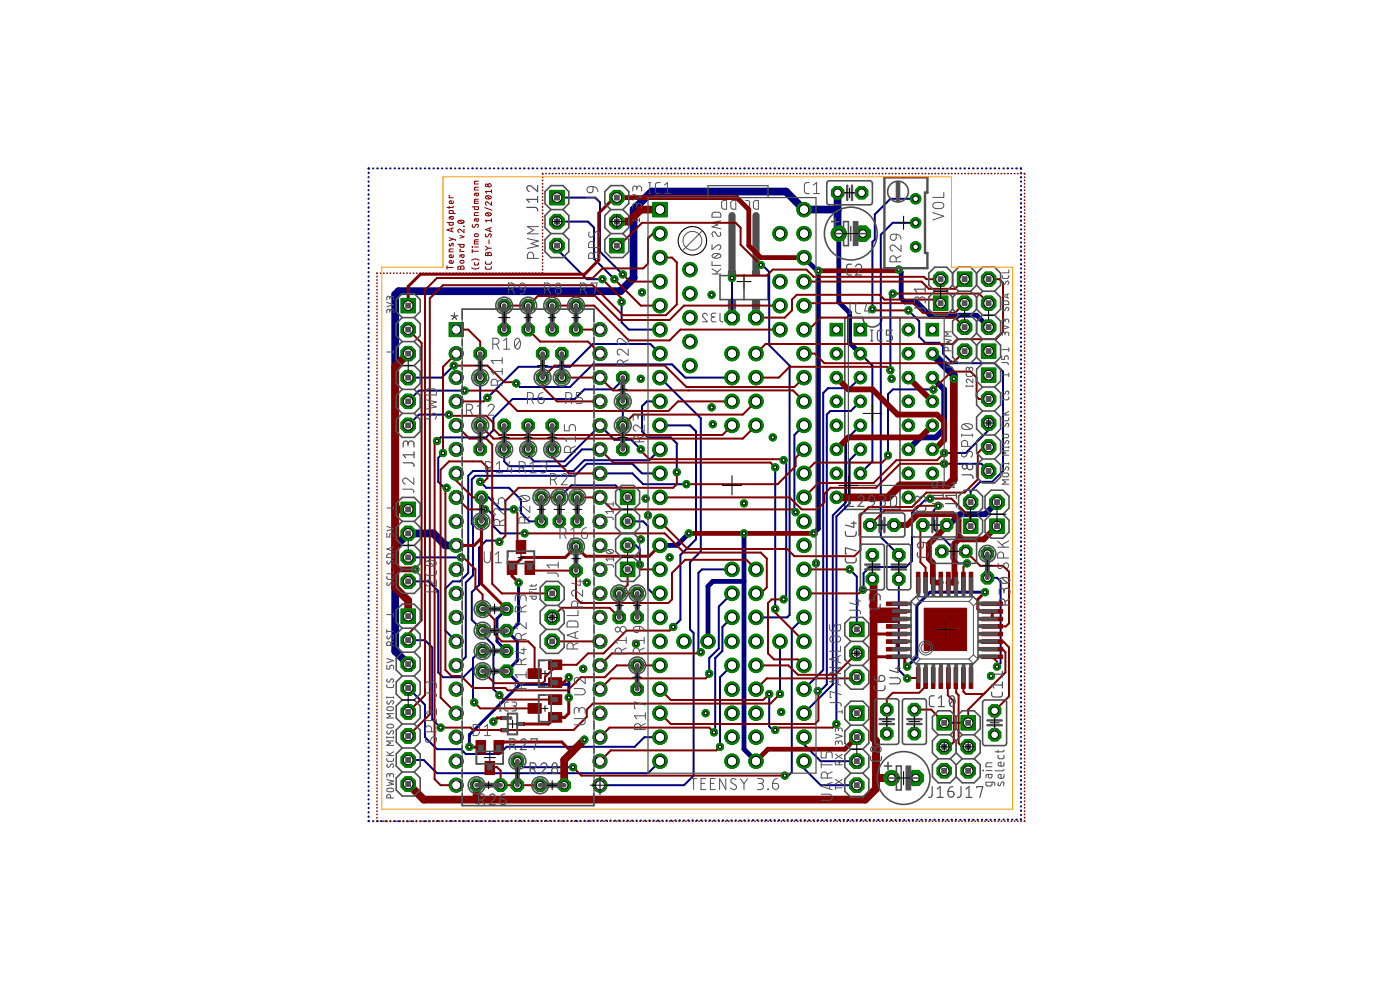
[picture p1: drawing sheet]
<svg xmlns="http://www.w3.org/2000/svg" width="148mm" height="105mm" viewBox="0 0 148 105" stroke-linecap="round" stroke-linejoin="round" font-family="sans-serif">
<path d="M78 29.8h1.5M78.7 29v1.6" fill="none" stroke="#000" stroke-width=".11"/>
<g fill="none" stroke="#505050" stroke-width=".11">
<path d="M74.9 33.4a.25 .25 0 0 0-.4-.2 .25 .25 0 0 0-.1 .3l.5 .6h-.5M75.4 25.9v.5l.5-.4a.26 .26 0 0 1 .4 .1 .26 .26 0 0 1-.2 .3M75.4 29h.9M75.4 28.5l.5 .3M75.4 27.7v.4h.9M75.4 27l.4-.2a.35 .35 0 0 1 .5 .4l-.5 .1a.33 .33 0 0 1-.4-.3zM75.4 22.5a.73 .73 0 0 1 .7 0l.2 .1v.4h-.9zM75.5 33.5a.25 .25 0 0 0-.2 .3 .25 .25 0 0 0 .2 .3h.3M75.8 33.1h-.3a.2 .2 0 0 0-.2 .2 .2 .2 0 0 0 .2 .2h.2M76.1 26.9l-.5 .4M76.2 33.1v.8a.23 .23 0 0 0 .3 .2M76.2 24.6a.25 .25 0 0 1 .1 .3 .25 .25 0 0 1-.3 .1l-.3-.4a.2 .2 0 0 0-.2-.1 .2 .2 0 0 0-.1 .2l.1 .4"/>
<path d="M76.3 28.5l-.6 .5M76.3 23.4l-.9 .2 .6 .2-.6 .2 .9 .2M76.4 21.3l.5-.1v.9h-.5v-.2zM77.4 21.3l.5-.1v.9h-.4l-.1-.1a.73 .73 0 0 1 0-.7zM78.9 21.2h.3l.1 .2v.6l-.1 .1h-.3M79.8 21.3l.5-.1v.9h-.4l-.1-.1a.73 .73 0 0 1 0-.7z"/>
</g>
<path d="M76.2 29.2h5.1v2.5h-5.1zM78.7 29.2v2.5M89.4 33.6h1.9a1.02 1.02 0 0 0 1 1 1.02 1.02 0 0 0 1-1h1.9v20.3h-5.8z" fill="none" stroke="#505050" stroke-width=".17"/>
<path d="M77.5 22.8v5.7M80 22.8v5.7" fill="none" stroke="#505050" stroke-width=".76"/>
<g fill="#505050" stroke="#505050" stroke-width=".11">
<path d="M79.6 28.7h.8v.5h-.8z"/>
<path d="M77.1 28.7h.8v.5h-.8z"/>
<path d="M79.6 31.7h.8v1h-.8z"/>
<path d="M77.1 31.7h.8v1h-.8z"/>
</g>
<g fill="none" stroke="#000080" stroke-width=".21">
<path d="M39 18.3h.1M39 18.7v.1M39 19.2h.1M39 19.6v.1M39.1 17.8l-.1 .1M39.5 17.8h.1M39.9 17.8h.1M40.4 17.8h.1M40.8 17.8h.1M41.3 17.8h.1M41.8 17.8h.1M42.2 17.8h.1"/>
<path d="M42.7 17.8h.1M43.1 17.8h.1M43.6 17.8h.1M44 17.8h.1M44.5 17.8h.1M45 17.8h.1M45.4 17.8h.1M45.9 17.8h.1M46.3 17.8h.1M46.8 17.8h.1M47.2 17.8h.1M47.7 17.8h.1"/>
<path d="M48.2 17.8h.1M48.6 17.8h.1M49.1 17.8h.1M49.5 17.8h.1M50 17.8h.1M50.4 17.8h.1M50.9 17.8h.1M51.4 17.8h.1M51.8 17.8h.1M52.3 17.8h.1M52.7 17.8h.1M53.2 17.8h.1"/>
<path d="M53.6 17.8h.1M54.1 17.8h.1M54.5 17.8h.1M55 17.8h.1M55.5 17.8h.1M55.9 17.8h.1M56.4 17.8h.1M56.8 17.8h.1M57.3 17.8h.1M57.7 17.8h.1M58.2 17.8h.1M58.7 17.8h.1"/>
<path d="M59.1 17.8h.1M59.6 17.8h.1M60 17.8h.1M60.5 17.8h.1M60.9 17.8h.1M61.4 17.8h.1M61.8 17.8h.1M62.3 17.8h.1M62.8 17.8h.1M63.2 17.8h.1M63.7 17.8h.1M64.1 17.8h.1"/>
<path d="M64.6 17.8h.1M65.1 17.8h.1M65.5 17.8h.1M66 17.8h.1M66.4 17.8h.1M66.9 17.8h.1M67.4 17.8h.1M67.8 17.8h.1M68.3 17.8h.1M68.7 17.8h.1M69.2 17.8h.1M69.6 17.8h.1"/>
<path d="M70.1 17.8h.1M70.5 17.8h.1M71 17.8h.1M71.5 17.8h.1M71.9 17.8h.1M72.4 17.8h.1M72.8 17.8h.1M73.3 17.8h.1M73.7 17.8h.1M74.2 17.8h.1M74.7 17.8h.1M75.1 17.8h.1"/>
<path d="M75.6 17.8h.1M76 17.8h.1M76.5 17.8h.1M76.9 17.8h.1M77.4 17.8h.1M77.9 17.8h.1M78.3 17.8h.1M78.8 17.8h.1M79.2 17.8h.1M79.7 17.8h.1M80.1 17.8h.1M80.6 17.8h.1"/>
<path d="M81 17.8h.1M81.5 17.8h.1M82 17.8h.1M82.4 17.8h.1M82.9 17.8h.1M83.3 17.8h.1M83.8 17.8h.1M84.2 17.8h.1M84.7 17.8h.1M85.2 17.8h.1M85.6 17.8h.1M86.1 17.8h.1"/>
<path d="M86.5 17.8h.1M87 17.8h.1M87.4 17.8h.1M87.9 17.8h.1M88.4 17.8h.1M88.8 17.8h.1M89.3 17.8h.1M89.7 17.8h.1M90.2 17.8h.1M90.7 17.8h.1M91.1 17.8h.1M91.6 17.8h.1"/>
<path d="M92 17.8h.1M92.5 17.8h.1M92.9 17.8h.1M93.4 17.8h.1M93.9 17.8h.1M94.3 17.8h.1M94.8 17.8h.1M95.2 17.8h.1M95.7 17.8h.1M96.1 17.8h.1M96.6 17.8h.1M97 17.8h.1"/>
<path d="M97.5 17.8h.1M98 17.8h.1M98.4 17.8h.1M98.9 17.8h.1M99.3 17.8h.1M99.8 17.8h.1M100.2 17.8h.1M100.7 17.8h.1M101.2 17.8h.1M101.6 17.8h.1M102.1 17.8h.1M102.5 17.8h.1"/>
<path d="M103 17.8h.1M103.4 17.8h.1M103.9 17.8h.1M104.4 17.8h.1M104.8 17.8h.1M105.3 17.8h.1M105.7 17.8h.1M106.2 17.8h.1M106.6 17.8h.1M107.1 17.8h.1M107.5 17.8h.1M108 17.8l.1 .1"/>
<path d="M108.1 18.3h.1M108.1 18.7v.1M108.1 19.2h.1M108.1 19.7h.1M39 20.1v.1M39 20.6h.1M39 21v.1M39 21.5h.1M39 21.9v.1M39 22.4h.1M39 22.8v.1M39 23.3h.1"/>
<path d="M39 23.8h.1M39 24.2v.1M39 24.7h.1M39 25.1v.1M39 25.6v.1M39 26.1h.1M39 26.5v.1M39 27h.1M39 27.4v.1M39 27.9h.1M39 28.3v.1M39 28.8v.1"/>
<path d="M39 29.3h.1M39 29.7v.1M39 30.2h.1M39 30.6v.1M39 31.1h.1M39 31.5v.1M39 32h.1M39 32.4v.1M39 32.9v.1M39 33.4h.1M39 33.8v.1M39 34.3h.1"/>
<path d="M39 34.7v.1M39 35.2h.1M39 35.6v.1M39 36.1v.1M39 36.6h.1M39 37v.1M39 37.5h.1M39 37.9v.1M39 38.4h.1M39 38.9h.1M39 39.3v.1M39 39.8h.1"/>
<path d="M48 38.7l-1.2 1.3h-3.6M50.8 40v5M58.9 20.9h4.1l.5 .5v5.2l2.4 2.4M58.9 23.5h3.3l.7 .6v3.3l2.1 2.1M58.9 26v.4l3.2 3.1h1.7M65.8 32v2.1l.7 .8h3.3M65.9 40v.2l-1 1h-3.1l-1 1h-6.5l-2.1 2.1v1.2l-.7 .8h-4.9l-.4 .4M69.8 40l4.4 4.3v14.1l-1.2 1.1v7.1l.4 .4v15.1l-1 1h-8.9M69.8 37.4l-1-1h-6.1l-2.4 2.4h-5.4l-3.3 3.3M77.5 40h-5l-1.4-1.4h-8.4l-2.4 2.4h-5.3l-.4-.4M77.5 29.4v4.2M80.5 28h.2l.7 .8v7.7l2.2 2.2v26.4l-.3 .2h-3.3"/>
<path d="M91.1 40l-1.2 1.1h-2.3l-.5 .5v29.3l-2 2M91.1 37.4l1.2 1.3v10.1l-1.2 1.3M94.5 31.1l-.3 .2v7.9M96.1 32.9l1.2 1.1v1.6l.6 .7h1.5l.4 .4v.7l1 1h4.5l.9 .9v10.5l-1.2 1.2h-1.3l-1 1v1.1M96.9 21h-2.7l-1.6 1.7v2.7l-.3 .2v7.1M96.9 23.6h-2.4l-1.3 1.2v32l1.9 1.9M108.1 20.1v.1M108.1 20.6h.1M108.1 21v.1M108.1 21.5h.1M108.1 21.9v.1M108.1 22.4v.1"/>
<path d="M108.1 22.9h.1M108.1 23.3v.1M108.1 23.8h.1M108.1 24.3h.1M108.1 24.7v.1M108.1 25.2h.1M108.1 25.6v.1M108.1 26.1h.1M108.1 26.5v.1M108.1 27v.1M108.1 27.5h.1M108.1 27.9v.1"/>
<path d="M108.1 28.4h.1M108.1 28.8v.1M108.1 29.3v.1M108.1 29.8h.1M108.1 30.2v.1M108.1 30.7h.1M108.1 31.1v.1M108.1 31.6h.1M108.1 32v.1M108.1 32.5v.1M108.1 33h.1M108.1 33.4v.1"/>
<path d="M108.1 33.9v.1M108.1 34.4h.1M108.1 34.8v.1M108.1 35.3h.1M108.1 35.7v.1M108.1 36.2h.1M108.1 36.6v.1M108.1 37.1h.1M108.1 37.6h.1M108.1 38v.1M108.1 38.5h.1M108.1 38.9v.1"/>
<path d="M108.1 39.4v.1M108.1 39.9h.1M39 40.2v.1M39 40.7h.1M39 41.1v.1M39 41.6v.1M39 42.1h.1M39 42.5v.1M39 43h.1M39 43.4v.1M39 43.9h.1M39 44.3v.1"/>
<path d="M39 44.8v.1M39 45.3h.1M39 45.7v.1M39 46.2h.1M39 46.6v.1M39 47.1h.1M39 47.5v.1M39 48h.1M39 48.5h.1M39 48.9v.1M39 49.4h.1M39 49.8v.1"/>
<path d="M39 50.3h.1M39 50.7v.1M39 51.2h.1M39 51.6v.1M39 52.1v.1M39 52.6h.1M39 53v.1M39 53.5h.1M39 53.9v.1M39 54.4h.1M39 54.9h.1M39 55.3v.1"/>
<path d="M39 55.8h.1M39 56.2v.1M39 56.7h.1M39 57.1v.1M39 57.6v.1M39 58.1h.1M39 58.5v.1M39 59h.1M39 59.4v.1M39 59.9h.1M43.2 59h5.6M46.9 47.9l-.5 .6v2.5l.6 .6h.3"/>
<path d="M47.5 43.9h-3.2l-1.1 1.1M49.2 41.3h-4.9l-1.1 1.2M50.8 51l.7 .6h2.4l1.2 1.3v1.4l.9 .9h1.3M50.9 52.6h.8l1.3 1.3h1.4M51.3 53.9h.3l.6 .6v1.2l.8 .8h2.5M52.9 57.3l-.2-.1h-1.2l-.8 .8v3.9l-.8 .8v2.9l1.2 1.1v.4l1.1 1.2v4.6l.7 .7M53.4 47.6v1.2l.5 .5h5.9l1.8-1.7h1.9M55.9 47.6v.6l.6 .6h3.2l3.8-3.8 1.5 1.5h1.8l1 1.1M59.2 52.6l1.3-1.2h4.7l1.2 1.2M63.5 50.1h3.4l1.2 1.1h4.5M65.9 42.5v2.5M66.4 55.2h1.7l.5 .5v6.6l.5 .5h.7"/>
<path d="M66.4 57.7h.9l.4 .4v1.7M69.8 50.1h-1.9l-1-1h-4.8l-1.3 1.3h-10.5l-.4 .3v4.7l.2 .2v5.3l-.8 .8v7.8l-.9 .9h-.1M69.8 45h3.2l.7 .7v11.4l-1.7 1.6v6.9l-.8 .8M69.8 42.5h-1.3l-.6 .5v2.7l.7 .6h2.4l.6 .6v3.1M69.8 47.6l-1.1 1.1h-6.9l-1.1 1.1h-10.6l-.5 .6v10.2l-.9 .9h-.8l-.8 .8v4.4l1.2 1.2M82 49.5v15M82.9 48.7l.3 .3v14.3l-.1 .1h-.2M85.1 45l-1 1v8.1l.1 .1M91.1 42.5l-1.1 1h-2.1l-.4 .4v28.5l-.6 .6h-.2l-.1 .1M91.1 47.6l-1.2 1.1v4.6l-1.4 1.4v21.9M91.1 45l-1.6 1.5v6.6l-1.4 1.4v17.9l-3 3.1M98.4 52.8h-.4l-1.5 1.5v5.1l-.6 .6h-3.8l-.7 .7v1.6l-.1 .1"/>
<path d="M98.8 41.2h-4.3l-.5 .5v6.5M99.3 53.5l-.5 .5v1.9l2.1 2.2v1l.6 .5h.8M99.9 49.1h4l.7 .7M104.6 44.8v.7l-2.4 2.4h-2.3M108.1 40.3v.1M108.1 40.8h.1M108.1 41.2v.1M108.1 41.7h.1M108.1 42.2h.1M108.1 42.6v.1M108.1 43.1h.1M108.1 43.5v.1"/>
<path d="M108.1 44h.1M108.1 44.4v.1M108.1 44.9v.1M108.1 45.4h.1M108.1 45.8v.1M108.1 46.3h.1M108.1 46.7v.1M108.1 47.2v.1M108.1 47.7h.1M108.1 48.1v.1M108.1 48.6h.1M108.1 49v.1"/>
<path d="M108.1 49.5v.1M108.1 50h.1M108.1 50.4v.1M108.1 50.9h.1M108.1 51.3v.1M108.1 51.8v.1M108.1 52.3h.1M108.1 52.7v.1M108.1 53.2h.1M108.1 53.6v.1M108.1 54.1h.1M108.1 54.5v.1"/>
<path d="M108.1 55v.1M108.1 55.5h.1M108.1 55.9v.1M108.1 56.4h.1M108.1 56.9h.1M108.1 57.3v.1M108.1 57.8h.1M108.1 58.2v.1M108.1 58.7h.1M108.1 59.1v.1M108.1 59.6h.1M39 60.3v.1"/>
<path d="M39 60.8v.1M39 61.3h.1M39 61.7v.1M39 62.2h.1M39 62.6v.1M39 63.1h.1M39 63.5v.1M39 64v.1M39 64.5h.1M39 64.9v.1M39 65.4h.1M39 65.8v.1"/>
<path d="M39 66.3h.1M39 66.7v.1M39 67.2h.1M39 67.7h.1M39 68.1v.1M39 68.6h.1M39 69v.1M39 69.5h.1M39 70h.1M39 70.4v.1M39 70.9h.1M39 71.3v.1"/>
<path d="M39 71.8h.1M39 72.2v.1M39 72.7h.1M39 73.2h.1M39 73.6v.1M39 74.1h.1M39 74.5v.1M39 75h.1M39 75.4v.1M39 75.9h.1M39 76.3v.1M39 76.8v.1"/>
<path d="M39 77.3h.1M39 77.7v.1M39 78.2h.1M39 78.6v.1M39 79.1h.1M39 79.5v.1M43.2 61.5h2.2l1 1v8.7l.5 .5h2.1l1.1-1M43.2 72.8l1.8 1.8v3.4l1.2 1.3h2.6l.5 .5h3.6l.7-.8h13.6l1-1h1.6M43.2 67.8h1.8l.7 .7v7.6l.9 .9M51.1 68.9h-.3l-.7 .8v4.5l.1 .1M77.5 70.4l-1.3 1.3v7.3M77.5 65.3l-1 1.1v2.5l-.8 .8v7.7l-.1 .1"/>
<path d="M77.5 60.3h-3.2l-.4 .3v8.2l.3 .2M77.5 62.8l-1.4 1.4v4.4l-1 1v1.7M81.4 73.4v3.5l.4 .4h.2M82.5 67.9v5.5M85.1 65.3l-1.3 1.3v15.1l-.4 .4h-.3M85.1 78v.8l1.8 1.8h3.8M89.9 60.3l.8 .7v5.6M95.1 61.3v9.6l.9 .9M99.9 76.5h2.6M104.5 61.2h1l.4 .3v8.7l-.4 .3M108.1 60.1h.1M108.1 60.5v.1"/>
<path d="M108.1 61h.1M108.1 61.4v.1M108.1 61.9v.1M108.1 62.4h.1M108.1 62.8v.1M108.1 63.3h.1M108.1 63.7v.1M108.1 64.2h.1M108.1 64.6v.1M108.1 65.1v.1M108.1 65.6h.1M108.1 66v.1"/>
<path d="M108.1 66.5h.1M108.1 67h.1M108.1 67.4v.1M108.1 67.9h.1M108.1 68.3v.1M108.1 68.8h.1M108.1 69.2v.1M108.1 69.7v.1M108.1 70.2h.1M108.1 70.6v.1M108.1 71.1h.1M108.1 71.5v.1"/>
<path d="M108.1 72v.1M108.1 72.5h.1M108.1 72.9v.1M108.1 73.4h.1M108.1 73.8v.1M108.1 74.3h.1M108.1 74.8h.1M108.1 75.2v.1M108.1 75.7h.1M108.1 76.1v.1M108.1 76.6h.1M108.1 77v.1"/>
<path d="M108.1 77.5v.1M108.1 78h.1M108.1 78.4v.1M108.1 78.9h.1M108.1 79.4h.1M108.1 79.8v.1M39 86.9h.1M39 80v.1M39 80.5h.1M39 80.9v.1M39 81.4h.1M39 81.8v.1"/>
<path d="M39 82.3h.1M39 82.7v.1M39 83.2h.1M39 83.7h.1M39 84.1v.1M39 84.6h.1M39 85v.1M39 85.5h.1M39 86h.1M39 86.4v.1M39.5 86.9h.1M39.9 86.9h.1"/>
<path d="M40.4 86.9h.1M40.8 86.9h.1M41.3 86.9h.1M41.8 86.9h.1M42.2 86.9h.1M42.7 86.9h.1M43.1 86.9h.1M43.2 80.4h1.7l1.3 1.4h22.4l1.2-1.2M43.6 86.9h.1M44 86.9h.1M44.5 86.9h.1M45 86.9h.1"/>
<path d="M45.4 86.9h.1M45.9 86.9h.1M46.3 86.9h.1M46.8 86.9h.1M47.2 86.9h.1M47.7 86.9h.1M48.2 86.9h.1M48.6 86.9h.1M49.1 86.9h.1M49.5 86.9h.1M50 86.9h.1M50.4 86.9h.1"/>
<path d="M50.9 86.9h.1M51.4 86.9h.1M51.8 86.9h.1M52.3 86.9h.1M52.7 86.9h.1M53.2 86.9h.1M53.6 86.9h.1M54.1 86.9h.1M54.5 86.9h.1M54.8 80.6l.6 .6h5.2M55 86.9h.1M55.5 86.9h.1"/>
<path d="M55.9 86.9h.1M56.4 86.9h.1M56.8 86.9h.1M57.3 86.9h.1M57.7 86.9h.1M58.2 86.9h.1M58.7 86.9h.1M59.1 86.9h.1M59.6 86.9h.1M60 86.9h.1M60.5 86.9h.1M60.9 86.9h.1"/>
<path d="M61.4 86.9h.1M61.8 86.9h.1M62.3 86.9h.1M62.8 86.8h.1M63.2 86.8h.1M63.7 86.8h.1M64.1 86.8h.1M64.6 86.8h.1M65.1 86.8h.1M65.5 86.8h.1M66 86.8h.1M66.4 86.8h.1"/>
<path d="M66.9 86.8h.1M67.4 86.8h.1M67.8 86.8h.1M68.3 86.8h.1M68.7 86.8h.1M69.2 86.8h.1M69.6 86.8h.1M70.1 86.8h.1M70.5 86.8h.1M71 86.8h.1M71.5 86.8h.1M71.9 86.8h.1"/>
<path d="M72.4 86.8h.1M72.8 86.8h.1M73.3 86.8h.1M73.7 86.8h.1M74.2 86.8h.1M74.7 86.8h.1M75.1 86.8h.1M75.6 86.8h.1M76 86.8h.1M76.5 86.8h.1M76.9 86.8h.1M77.4 86.8h.1"/>
<path d="M77.9 86.8h.1M78.3 86.8h.1M78.8 86.8h.1M79.2 86.8h.1M79.7 86.8h.1M80.1 86.8h.1M80.6 86.8h.1M81 86.8h.1M81.5 86.8h.1M82 86.8h.1M82.4 86.8h.1M82.9 86.8h.1"/>
<path d="M83.3 86.8h.1M83.8 86.8h.1M84.2 86.8h.1M84.7 86.8h.1M85.1 80.6v.7l1.8 1.8h3.8M85.2 86.8h.1M85.6 86.8h.1M86.1 86.8h.1M86.5 86.8h.1M87 86.8h.1M87.4 86.8h.1M87.9 86.8h.1"/>
<path d="M88.4 86.8h.1M88.8 86.8h.1M89.3 86.8h.1M89.7 86.8h.1M90.2 86.8h.1M90.7 86.8h.1M91.1 86.8h.1M91.6 86.8h.1M92 86.8h.1M92.5 86.8h.1M92.9 86.8h.1M93.4 86.8h.1"/>
<path d="M93.9 86.8h.1M94.3 86.8h.1M94.8 86.8h.1M95.2 86.8h.1M95.7 86.8h.1M96.1 86.8h.1M96.6 86.8h.1M97 86.8h.1M97.5 86.8h.1M98 86.8h.1M98.4 86.8h.1M98.9 86.8h.1"/>
<path d="M99.3 86.8h.1M99.8 86.8h.1M100.2 86.8h.1M100.7 86.8h.1M101.2 86.8h.1M101.6 86.8h.1M102.1 86.8h.1M102.5 86.8h.1M103 86.8h.1M103.4 86.8h.1M103.9 86.8h.1M104.4 86.8h.1"/>
<path d="M104.8 86.8h.1M105.3 86.8h.1M105.7 86.7h.1M106.2 86.7h.1M106.6 86.7h.1M107.1 86.7h.1M107.5 86.7h.1M108.1 80.3h.1M108.1 80.7v.1M108.1 81.2h.1M108.1 81.6v.1M108.1 82.1h.1"/>
<path d="M108.1 82.5v.1M108.1 83v.1M108.1 83.5h.1M108.1 83.9v.1M108.1 84.4v.1M108.1 84.9h.1M108.1 85.3v.1M108.1 85.8h.1M108.1 86.2v.1M108.1 86.7h-.1"/>
</g>
<path d="M88.6 22.2h-3.5l-1.9-1.9h-14.2l-1.9 1.9v7.2l-1.4 1.4h-23.5l-.4 .4v37.7l1.4 1.4M88.6 20.4v4.2l.2 .1M98.7 37.4l2.2 2.3v.4M48.3 57.7h-1.2l-1.2-1.2h-2.7l-1.4 1.3" fill="none" stroke="#000080" stroke-width=".83"/>
<path d="M53.6 64.5l-1 1v2.4l1 1M54.9 61.7v4.3l-.8 .7h-.5l1.2 1.2v2l-1.2 1.1 1.4 1.4M55 72.4h5.2M55 72.4l-5.3 5.4v1.2M60.2 71.7v2.1M104.2 62.7h-5.8l-1.4 1.4v5.4l-1 1" fill="none" stroke="#000080" stroke-width=".32"/>
<path d="M85.1 27.3l1.5 1.5v27.1l-.5 .6M86.5 28.7h.1M88.8 24.7v7.3l1.1 1.1v3.2l1.2 1.1M95.1 28.5l.3 .3v2.8l.4 .4h1.2l1.6 1.5h2.7l.2-.1h1.9l1.2 1.2M72.9 56.5l-1.3 1.2h-1.8M78.7 56.5v22.8l1.3 1.3M78.7 61.5h-3.3l-.5 .5v5.9" fill="none" stroke="#000080" stroke-width=".51"/>
<path d="M98.7 40l1.2 1.2v4.2l-.9 .9h-1.6l-1.3 1.3M105.5 53.1l-1.3 1.3h-2.6l-1.2 1.2h-.2" fill="none" stroke="#000080" stroke-width=".61"/>
<circle cx="69.8" cy="24.7" r=".76" fill="#008000" stroke="#008000" stroke-width=".11"/>
<circle cx="69.8" cy="24.7" r=".51" fill="#fff" stroke="#000" stroke-width=".11"/>
<circle cx="69.8" cy="27.3" r=".76" fill="#008000" stroke="#008000" stroke-width=".11"/>
<circle cx="69.8" cy="27.3" r=".51" fill="#fff" stroke="#000" stroke-width=".11"/>
<circle cx="69.8" cy="29.8" r=".76" fill="#008000" stroke="#008000" stroke-width=".11"/>
<circle cx="69.8" cy="29.8" r=".51" fill="#fff" stroke="#000" stroke-width=".11"/>
<circle cx="69.8" cy="32.3" r=".76" fill="#008000" stroke="#008000" stroke-width=".11"/>
<circle cx="69.8" cy="32.3" r=".51" fill="#fff" stroke="#000" stroke-width=".11"/>
<circle cx="69.8" cy="57.7" r=".76" fill="#008000" stroke="#008000" stroke-width=".11"/>
<circle cx="69.8" cy="57.7" r=".51" fill="#fff" stroke="#000" stroke-width=".11"/>
<circle cx="74.9" cy="67.9" r=".76" fill="#008000" stroke="#008000" stroke-width=".11"/>
<circle cx="74.9" cy="67.9" r=".51" fill="#fff" stroke="#000" stroke-width=".11"/>
<circle cx="85.1" cy="27.3" r=".76" fill="#008000" stroke="#008000" stroke-width=".11"/>
<circle cx="85.1" cy="27.3" r=".51" fill="#fff" stroke="#000" stroke-width=".11"/>
<circle cx="80" cy="80.6" r=".76" fill="#008000" stroke="#008000" stroke-width=".11"/>
<circle cx="80" cy="80.6" r=".51" fill="#fff" stroke="#000" stroke-width=".11"/>
<circle cx="69.8" cy="34.9" r=".76" fill="#008000" stroke="#008000" stroke-width=".11"/>
<circle cx="69.8" cy="34.9" r=".51" fill="#fff" stroke="#000" stroke-width=".11"/>
<circle cx="69.8" cy="37.4" r=".76" fill="#008000" stroke="#008000" stroke-width=".11"/>
<circle cx="69.8" cy="37.4" r=".51" fill="#fff" stroke="#000" stroke-width=".11"/>
<circle cx="73" cy="28.5" r=".76" fill="#008000" stroke="#008000" stroke-width=".11"/>
<circle cx="73" cy="28.5" r=".51" fill="#fff" stroke="#000" stroke-width=".11"/>
<circle cx="69.8" cy="40" r=".76" fill="#008000" stroke="#008000" stroke-width=".11"/>
<circle cx="69.8" cy="40" r=".51" fill="#fff" stroke="#000" stroke-width=".11"/>
<circle cx="69.8" cy="42.5" r=".76" fill="#008000" stroke="#008000" stroke-width=".11"/>
<circle cx="69.8" cy="42.5" r=".51" fill="#fff" stroke="#000" stroke-width=".11"/>
<circle cx="69.8" cy="45" r=".76" fill="#008000" stroke="#008000" stroke-width=".11"/>
<circle cx="69.8" cy="45" r=".51" fill="#fff" stroke="#000" stroke-width=".11"/>
<circle cx="69.8" cy="47.6" r=".76" fill="#008000" stroke="#008000" stroke-width=".11"/>
<circle cx="69.8" cy="47.6" r=".51" fill="#fff" stroke="#000" stroke-width=".11"/>
<circle cx="69.8" cy="50.1" r=".76" fill="#008000" stroke="#008000" stroke-width=".11"/>
<circle cx="69.8" cy="50.1" r=".51" fill="#fff" stroke="#000" stroke-width=".11"/>
<circle cx="69.8" cy="52.6" r=".76" fill="#008000" stroke="#008000" stroke-width=".11"/>
<circle cx="69.8" cy="52.6" r=".51" fill="#fff" stroke="#000" stroke-width=".11"/>
<circle cx="69.8" cy="55.2" r=".76" fill="#008000" stroke="#008000" stroke-width=".11"/>
<circle cx="69.8" cy="55.2" r=".51" fill="#fff" stroke="#000" stroke-width=".11"/>
<circle cx="85.1" cy="55.2" r=".76" fill="#008000" stroke="#008000" stroke-width=".11"/>
<circle cx="85.1" cy="55.2" r=".51" fill="#fff" stroke="#000" stroke-width=".11"/>
<circle cx="85.1" cy="52.6" r=".76" fill="#008000" stroke="#008000" stroke-width=".11"/>
<circle cx="85.1" cy="52.6" r=".51" fill="#fff" stroke="#000" stroke-width=".11"/>
<circle cx="85.1" cy="50.1" r=".76" fill="#008000" stroke="#008000" stroke-width=".11"/>
<circle cx="85.1" cy="50.1" r=".51" fill="#fff" stroke="#000" stroke-width=".11"/>
<circle cx="85.1" cy="47.6" r=".76" fill="#008000" stroke="#008000" stroke-width=".11"/>
<circle cx="85.1" cy="47.6" r=".51" fill="#fff" stroke="#000" stroke-width=".11"/>
<circle cx="85.1" cy="45" r=".76" fill="#008000" stroke="#008000" stroke-width=".11"/>
<circle cx="85.1" cy="45" r=".51" fill="#fff" stroke="#000" stroke-width=".11"/>
<circle cx="85.1" cy="42.5" r=".76" fill="#008000" stroke="#008000" stroke-width=".11"/>
<circle cx="85.1" cy="42.5" r=".51" fill="#fff" stroke="#000" stroke-width=".11"/>
<circle cx="85.1" cy="40" r=".76" fill="#008000" stroke="#008000" stroke-width=".11"/>
<circle cx="85.1" cy="40" r=".51" fill="#fff" stroke="#000" stroke-width=".11"/>
<circle cx="85.1" cy="37.4" r=".76" fill="#008000" stroke="#008000" stroke-width=".11"/>
<circle cx="85.1" cy="37.4" r=".51" fill="#fff" stroke="#000" stroke-width=".11"/>
<circle cx="85.1" cy="34.9" r=".76" fill="#008000" stroke="#008000" stroke-width=".11"/>
<circle cx="85.1" cy="34.9" r=".51" fill="#fff" stroke="#000" stroke-width=".11"/>
<circle cx="85.1" cy="32.3" r=".76" fill="#008000" stroke="#008000" stroke-width=".11"/>
<circle cx="85.1" cy="32.3" r=".51" fill="#fff" stroke="#000" stroke-width=".11"/>
<circle cx="85.1" cy="29.8" r=".76" fill="#008000" stroke="#008000" stroke-width=".11"/>
<circle cx="85.1" cy="29.8" r=".51" fill="#fff" stroke="#000" stroke-width=".11"/>
<circle cx="69.8" cy="60.3" r=".76" fill="#008000" stroke="#008000" stroke-width=".11"/>
<circle cx="69.8" cy="60.3" r=".51" fill="#fff" stroke="#000" stroke-width=".11"/>
<circle cx="69.8" cy="62.8" r=".76" fill="#008000" stroke="#008000" stroke-width=".11"/>
<circle cx="69.8" cy="62.8" r=".51" fill="#fff" stroke="#000" stroke-width=".11"/>
<circle cx="69.8" cy="65.3" r=".76" fill="#008000" stroke="#008000" stroke-width=".11"/>
<circle cx="69.8" cy="65.3" r=".51" fill="#fff" stroke="#000" stroke-width=".11"/>
<circle cx="69.8" cy="67.9" r=".76" fill="#008000" stroke="#008000" stroke-width=".11"/>
<circle cx="69.8" cy="67.9" r=".51" fill="#fff" stroke="#000" stroke-width=".11"/>
<circle cx="69.8" cy="70.4" r=".76" fill="#008000" stroke="#008000" stroke-width=".11"/>
<circle cx="69.8" cy="70.4" r=".51" fill="#fff" stroke="#000" stroke-width=".11"/>
<circle cx="69.8" cy="72.9" r=".76" fill="#008000" stroke="#008000" stroke-width=".11"/>
<circle cx="69.8" cy="72.9" r=".51" fill="#fff" stroke="#000" stroke-width=".11"/>
<circle cx="69.8" cy="75.5" r=".76" fill="#008000" stroke="#008000" stroke-width=".11"/>
<circle cx="69.8" cy="75.5" r=".51" fill="#fff" stroke="#000" stroke-width=".11"/>
<circle cx="69.8" cy="78" r=".76" fill="#008000" stroke="#008000" stroke-width=".11"/>
<circle cx="69.8" cy="78" r=".51" fill="#fff" stroke="#000" stroke-width=".11"/>
<circle cx="69.8" cy="80.6" r=".76" fill="#008000" stroke="#008000" stroke-width=".11"/>
<circle cx="69.8" cy="80.6" r=".51" fill="#fff" stroke="#000" stroke-width=".11"/>
<circle cx="85.1" cy="80.6" r=".76" fill="#008000" stroke="#008000" stroke-width=".11"/>
<circle cx="85.1" cy="80.6" r=".51" fill="#fff" stroke="#000" stroke-width=".11"/>
<circle cx="85.1" cy="78" r=".76" fill="#008000" stroke="#008000" stroke-width=".11"/>
<circle cx="85.1" cy="78" r=".51" fill="#fff" stroke="#000" stroke-width=".11"/>
<circle cx="85.1" cy="75.5" r=".76" fill="#008000" stroke="#008000" stroke-width=".11"/>
<circle cx="85.1" cy="75.5" r=".51" fill="#fff" stroke="#000" stroke-width=".11"/>
<circle cx="85.1" cy="72.9" r=".76" fill="#008000" stroke="#008000" stroke-width=".11"/>
<circle cx="85.1" cy="72.9" r=".51" fill="#fff" stroke="#000" stroke-width=".11"/>
<circle cx="85.1" cy="70.4" r=".76" fill="#008000" stroke="#008000" stroke-width=".11"/>
<circle cx="85.1" cy="70.4" r=".51" fill="#fff" stroke="#000" stroke-width=".11"/>
<circle cx="85.1" cy="67.9" r=".76" fill="#008000" stroke="#008000" stroke-width=".11"/>
<circle cx="85.1" cy="67.9" r=".51" fill="#fff" stroke="#000" stroke-width=".11"/>
<circle cx="85.1" cy="65.3" r=".76" fill="#008000" stroke="#008000" stroke-width=".11"/>
<circle cx="85.1" cy="65.3" r=".51" fill="#fff" stroke="#000" stroke-width=".11"/>
<circle cx="77.5" cy="60.3" r=".76" fill="#008000" stroke="#008000" stroke-width=".11"/>
<circle cx="77.5" cy="60.3" r=".51" fill="#fff" stroke="#000" stroke-width=".11"/>
<circle cx="77.5" cy="62.8" r=".76" fill="#008000" stroke="#008000" stroke-width=".11"/>
<circle cx="77.5" cy="62.8" r=".51" fill="#fff" stroke="#000" stroke-width=".11"/>
<circle cx="77.5" cy="65.3" r=".76" fill="#008000" stroke="#008000" stroke-width=".11"/>
<circle cx="77.5" cy="65.3" r=".51" fill="#fff" stroke="#000" stroke-width=".11"/>
<circle cx="77.5" cy="70.4" r=".76" fill="#008000" stroke="#008000" stroke-width=".11"/>
<circle cx="77.5" cy="70.4" r=".51" fill="#fff" stroke="#000" stroke-width=".11"/>
<circle cx="77.5" cy="72.9" r=".76" fill="#008000" stroke="#008000" stroke-width=".11"/>
<circle cx="77.5" cy="72.9" r=".51" fill="#fff" stroke="#000" stroke-width=".11"/>
<circle cx="77.5" cy="75.5" r=".76" fill="#008000" stroke="#008000" stroke-width=".11"/>
<circle cx="77.5" cy="75.5" r=".51" fill="#fff" stroke="#000" stroke-width=".11"/>
<circle cx="77.5" cy="78" r=".76" fill="#008000" stroke="#008000" stroke-width=".11"/>
<circle cx="77.5" cy="78" r=".51" fill="#fff" stroke="#000" stroke-width=".11"/>
<circle cx="80" cy="78" r=".76" fill="#008000" stroke="#008000" stroke-width=".11"/>
<circle cx="80" cy="78" r=".51" fill="#fff" stroke="#000" stroke-width=".11"/>
<circle cx="80" cy="75.5" r=".76" fill="#008000" stroke="#008000" stroke-width=".11"/>
<circle cx="80" cy="75.5" r=".51" fill="#fff" stroke="#000" stroke-width=".11"/>
<circle cx="80" cy="72.9" r=".76" fill="#008000" stroke="#008000" stroke-width=".11"/>
<circle cx="80" cy="72.9" r=".51" fill="#fff" stroke="#000" stroke-width=".11"/>
<circle cx="80" cy="70.4" r=".76" fill="#008000" stroke="#008000" stroke-width=".11"/>
<circle cx="80" cy="70.4" r=".51" fill="#fff" stroke="#000" stroke-width=".11"/>
<circle cx="80" cy="65.3" r=".76" fill="#008000" stroke="#008000" stroke-width=".11"/>
<circle cx="80" cy="65.3" r=".51" fill="#fff" stroke="#000" stroke-width=".11"/>
<circle cx="80" cy="62.8" r=".76" fill="#008000" stroke="#008000" stroke-width=".11"/>
<circle cx="80" cy="62.8" r=".51" fill="#fff" stroke="#000" stroke-width=".11"/>
<circle cx="80" cy="60.3" r=".76" fill="#008000" stroke="#008000" stroke-width=".11"/>
<circle cx="80" cy="60.3" r=".51" fill="#fff" stroke="#000" stroke-width=".11"/>
<circle cx="80" cy="45" r=".76" fill="#008000" stroke="#008000" stroke-width=".11"/>
<circle cx="80" cy="45" r=".51" fill="#fff" stroke="#000" stroke-width=".11"/>
<circle cx="80" cy="42.5" r=".76" fill="#008000" stroke="#008000" stroke-width=".11"/>
<circle cx="80" cy="42.5" r=".51" fill="#fff" stroke="#000" stroke-width=".11"/>
<circle cx="80" cy="40" r=".76" fill="#008000" stroke="#008000" stroke-width=".11"/>
<circle cx="80" cy="40" r=".51" fill="#fff" stroke="#000" stroke-width=".11"/>
<circle cx="80" cy="37.4" r=".76" fill="#008000" stroke="#008000" stroke-width=".11"/>
<circle cx="80" cy="37.4" r=".51" fill="#fff" stroke="#000" stroke-width=".11"/>
<circle cx="82.5" cy="32.3" r=".76" fill="#008000" stroke="#008000" stroke-width=".11"/>
<circle cx="82.5" cy="32.3" r=".51" fill="#fff" stroke="#000" stroke-width=".11"/>
<circle cx="82.5" cy="34.9" r=".76" fill="#008000" stroke="#008000" stroke-width=".11"/>
<circle cx="82.5" cy="34.9" r=".51" fill="#fff" stroke="#000" stroke-width=".11"/>
<circle cx="85.1" cy="24.7" r=".76" fill="#008000" stroke="#008000" stroke-width=".11"/>
<circle cx="85.1" cy="24.7" r=".51" fill="#fff" stroke="#000" stroke-width=".11"/>
<circle cx="82.5" cy="29.8" r=".76" fill="#008000" stroke="#008000" stroke-width=".11"/>
<circle cx="82.5" cy="29.8" r=".51" fill="#fff" stroke="#000" stroke-width=".11"/>
<circle cx="73" cy="33.6" r=".76" fill="#008000" stroke="#008000" stroke-width=".11"/>
<circle cx="73" cy="33.6" r=".51" fill="#fff" stroke="#000" stroke-width=".11"/>
<circle cx="73" cy="31.1" r=".76" fill="#008000" stroke="#008000" stroke-width=".11"/>
<circle cx="73" cy="31.1" r=".51" fill="#fff" stroke="#000" stroke-width=".11"/>
<circle cx="85.1" cy="62.8" r=".76" fill="#008000" stroke="#008000" stroke-width=".11"/>
<circle cx="85.1" cy="62.8" r=".51" fill="#fff" stroke="#000" stroke-width=".11"/>
<circle cx="85.1" cy="60.3" r=".76" fill="#008000" stroke="#008000" stroke-width=".11"/>
<circle cx="85.1" cy="60.3" r=".51" fill="#fff" stroke="#000" stroke-width=".11"/>
<circle cx="77.5" cy="42.5" r=".76" fill="#008000" stroke="#008000" stroke-width=".11"/>
<circle cx="77.5" cy="42.5" r=".51" fill="#fff" stroke="#000" stroke-width=".11"/>
<circle cx="77.5" cy="45" r=".76" fill="#008000" stroke="#008000" stroke-width=".11"/>
<circle cx="77.5" cy="45" r=".51" fill="#fff" stroke="#000" stroke-width=".11"/>
<circle cx="77.5" cy="40" r=".76" fill="#008000" stroke="#008000" stroke-width=".11"/>
<circle cx="77.5" cy="40" r=".51" fill="#fff" stroke="#000" stroke-width=".11"/>
<path d="M69.1 21.4h1.5v1.5h-1.5z" fill="#008000" stroke="#008000" stroke-width=".11"/>
<circle cx="69.8" cy="22.2" r=".51" fill="#fff" stroke="#000" stroke-width=".11"/>
<circle cx="77.5" cy="67.9" r=".76" fill="#008000" stroke="#008000" stroke-width=".11"/>
<circle cx="77.5" cy="67.9" r=".51" fill="#fff" stroke="#000" stroke-width=".11"/>
<circle cx="85.1" cy="57.7" r=".76" fill="#008000" stroke="#008000" stroke-width=".11"/>
<circle cx="85.1" cy="57.7" r=".51" fill="#fff" stroke="#000" stroke-width=".11"/>
<circle cx="77.5" cy="80.6" r=".76" fill="#008000" stroke="#008000" stroke-width=".11"/>
<circle cx="77.5" cy="80.6" r=".51" fill="#fff" stroke="#000" stroke-width=".11"/>
<circle cx="73" cy="36.2" r=".76" fill="#008000" stroke="#008000" stroke-width=".11"/>
<circle cx="73" cy="36.2" r=".51" fill="#fff" stroke="#000" stroke-width=".11"/>
<circle cx="73" cy="38.7" r=".76" fill="#008000" stroke="#008000" stroke-width=".11"/>
<circle cx="73" cy="38.7" r=".51" fill="#fff" stroke="#000" stroke-width=".11"/>
<circle cx="77.5" cy="37.4" r=".76" fill="#008000" stroke="#008000" stroke-width=".11"/>
<circle cx="77.5" cy="37.4" r=".51" fill="#fff" stroke="#000" stroke-width=".11"/>
<circle cx="80" cy="67.9" r=".76" fill="#008000" stroke="#008000" stroke-width=".11"/>
<circle cx="80" cy="67.9" r=".51" fill="#fff" stroke="#000" stroke-width=".11"/>
<circle cx="82.5" cy="67.9" r=".76" fill="#008000" stroke="#008000" stroke-width=".11"/>
<circle cx="82.5" cy="67.9" r=".51" fill="#fff" stroke="#000" stroke-width=".11"/>
<circle cx="72.4" cy="67.9" r=".76" fill="#008000" stroke="#008000" stroke-width=".11"/>
<circle cx="72.4" cy="67.9" r=".51" fill="#fff" stroke="#000" stroke-width=".11"/>
<circle cx="85.1" cy="22.2" r=".76" fill="#008000" stroke="#008000" stroke-width=".11"/>
<circle cx="85.1" cy="22.2" r=".51" fill="#fff" stroke="#000" stroke-width=".11"/>
<circle cx="82.5" cy="24.7" r=".76" fill="#008000" stroke="#008000" stroke-width=".11"/>
<circle cx="82.5" cy="24.7" r=".51" fill="#fff" stroke="#000" stroke-width=".11"/>
<circle cx="88.6" cy="20.4" r=".71" fill="#008000" stroke="#008000" stroke-width=".11"/>
<circle cx="88.6" cy="20.4" r=".4" fill="#fff" stroke="#000" stroke-width=".11"/>
<circle cx="91.2" cy="20.4" r=".71" fill="#008000" stroke="#008000" stroke-width=".11"/>
<circle cx="91.2" cy="20.4" r=".4" fill="#fff" stroke="#000" stroke-width=".11"/>
<circle cx="91.3" cy="24.7" r=".87" fill="#008000" stroke="#008000" stroke-width=".11"/>
<circle cx="91.3" cy="24.7" r=".4" fill="#fff" stroke="#000" stroke-width=".11"/>
<circle cx="88.8" cy="24.7" r=".8" fill="#008000" stroke="#008000" stroke-width=".11"/>
<circle cx="88.8" cy="24.7" r=".4" fill="#fff" stroke="#000" stroke-width=".11"/>
<path d="M47.5 34.1h1.5v1.5h-1.5z" fill="#008000" stroke="#008000" stroke-width=".11"/>
<circle cx="48.3" cy="34.9" r=".49" fill="#fff" stroke="#000" stroke-width=".11"/>
<circle cx="48.3" cy="37.4" r=".74" fill="#008000" stroke="#008000" stroke-width=".11"/>
<circle cx="48.3" cy="37.4" r=".49" fill="#fff" stroke="#000" stroke-width=".11"/>
<circle cx="48.3" cy="40" r=".74" fill="#008000" stroke="#008000" stroke-width=".11"/>
<circle cx="48.3" cy="40" r=".49" fill="#fff" stroke="#000" stroke-width=".11"/>
<circle cx="48.3" cy="42.5" r=".74" fill="#008000" stroke="#008000" stroke-width=".11"/>
<circle cx="48.3" cy="42.5" r=".49" fill="#fff" stroke="#000" stroke-width=".11"/>
<circle cx="48.3" cy="45" r=".74" fill="#008000" stroke="#008000" stroke-width=".11"/>
<circle cx="48.3" cy="45" r=".49" fill="#fff" stroke="#000" stroke-width=".11"/>
<circle cx="48.3" cy="47.6" r=".74" fill="#008000" stroke="#008000" stroke-width=".11"/>
<circle cx="48.3" cy="47.6" r=".49" fill="#fff" stroke="#000" stroke-width=".11"/>
<circle cx="48.3" cy="50.1" r=".74" fill="#008000" stroke="#008000" stroke-width=".11"/>
<circle cx="48.3" cy="50.1" r=".49" fill="#fff" stroke="#000" stroke-width=".11"/>
<circle cx="48.3" cy="52.6" r=".74" fill="#008000" stroke="#008000" stroke-width=".11"/>
<circle cx="48.3" cy="52.6" r=".49" fill="#fff" stroke="#000" stroke-width=".11"/>
<circle cx="48.3" cy="55.2" r=".74" fill="#008000" stroke="#008000" stroke-width=".11"/>
<circle cx="48.3" cy="55.2" r=".49" fill="#fff" stroke="#000" stroke-width=".11"/>
<circle cx="48.3" cy="57.7" r=".74" fill="#008000" stroke="#008000" stroke-width=".11"/>
<circle cx="48.3" cy="57.7" r=".49" fill="#fff" stroke="#000" stroke-width=".11"/>
<circle cx="48.3" cy="60.3" r=".74" fill="#008000" stroke="#008000" stroke-width=".11"/>
<circle cx="48.3" cy="60.3" r=".49" fill="#fff" stroke="#000" stroke-width=".11"/>
<circle cx="48.3" cy="62.8" r=".74" fill="#008000" stroke="#008000" stroke-width=".11"/>
<circle cx="48.3" cy="62.8" r=".49" fill="#fff" stroke="#000" stroke-width=".11"/>
<circle cx="48.3" cy="65.3" r=".74" fill="#008000" stroke="#008000" stroke-width=".11"/>
<circle cx="48.3" cy="65.3" r=".49" fill="#fff" stroke="#000" stroke-width=".11"/>
<circle cx="48.3" cy="67.9" r=".74" fill="#008000" stroke="#008000" stroke-width=".11"/>
<circle cx="48.3" cy="67.9" r=".49" fill="#fff" stroke="#000" stroke-width=".11"/>
<circle cx="48.3" cy="70.4" r=".74" fill="#008000" stroke="#008000" stroke-width=".11"/>
<circle cx="48.3" cy="70.4" r=".49" fill="#fff" stroke="#000" stroke-width=".11"/>
<circle cx="48.3" cy="72.9" r=".74" fill="#008000" stroke="#008000" stroke-width=".11"/>
<circle cx="48.3" cy="72.9" r=".49" fill="#fff" stroke="#000" stroke-width=".11"/>
<circle cx="48.3" cy="75.5" r=".74" fill="#008000" stroke="#008000" stroke-width=".11"/>
<circle cx="48.3" cy="75.5" r=".49" fill="#fff" stroke="#000" stroke-width=".11"/>
<circle cx="48.3" cy="78" r=".74" fill="#008000" stroke="#008000" stroke-width=".11"/>
<circle cx="48.3" cy="78" r=".49" fill="#fff" stroke="#000" stroke-width=".11"/>
<circle cx="48.3" cy="80.6" r=".74" fill="#008000" stroke="#008000" stroke-width=".11"/>
<circle cx="48.3" cy="80.6" r=".49" fill="#fff" stroke="#000" stroke-width=".11"/>
<circle cx="48.3" cy="83.1" r=".74" fill="#008000" stroke="#008000" stroke-width=".11"/>
<circle cx="48.3" cy="83.1" r=".49" fill="#fff" stroke="#000" stroke-width=".11"/>
<circle cx="63.5" cy="83.1" r=".74" fill="#008000" stroke="#008000" stroke-width=".11"/>
<circle cx="63.5" cy="83.1" r=".49" fill="#fff" stroke="#000" stroke-width=".11"/>
<circle cx="63.5" cy="80.6" r=".74" fill="#008000" stroke="#008000" stroke-width=".11"/>
<circle cx="63.5" cy="80.6" r=".49" fill="#fff" stroke="#000" stroke-width=".11"/>
<circle cx="63.5" cy="78" r=".74" fill="#008000" stroke="#008000" stroke-width=".11"/>
<circle cx="63.5" cy="78" r=".49" fill="#fff" stroke="#000" stroke-width=".11"/>
<circle cx="63.5" cy="75.5" r=".74" fill="#008000" stroke="#008000" stroke-width=".11"/>
<circle cx="63.5" cy="75.5" r=".49" fill="#fff" stroke="#000" stroke-width=".11"/>
<circle cx="63.5" cy="72.9" r=".74" fill="#008000" stroke="#008000" stroke-width=".11"/>
<circle cx="63.5" cy="72.9" r=".49" fill="#fff" stroke="#000" stroke-width=".11"/>
<circle cx="63.5" cy="70.4" r=".74" fill="#008000" stroke="#008000" stroke-width=".11"/>
<circle cx="63.5" cy="70.4" r=".49" fill="#fff" stroke="#000" stroke-width=".11"/>
<circle cx="63.5" cy="67.9" r=".74" fill="#008000" stroke="#008000" stroke-width=".11"/>
<circle cx="63.5" cy="67.9" r=".49" fill="#fff" stroke="#000" stroke-width=".11"/>
<circle cx="63.5" cy="65.3" r=".74" fill="#008000" stroke="#008000" stroke-width=".11"/>
<circle cx="63.5" cy="65.3" r=".49" fill="#fff" stroke="#000" stroke-width=".11"/>
<circle cx="63.5" cy="62.8" r=".74" fill="#008000" stroke="#008000" stroke-width=".11"/>
<circle cx="63.5" cy="62.8" r=".49" fill="#fff" stroke="#000" stroke-width=".11"/>
<circle cx="63.5" cy="60.3" r=".74" fill="#008000" stroke="#008000" stroke-width=".11"/>
<circle cx="63.5" cy="60.3" r=".49" fill="#fff" stroke="#000" stroke-width=".11"/>
<circle cx="63.5" cy="57.7" r=".74" fill="#008000" stroke="#008000" stroke-width=".11"/>
<circle cx="63.5" cy="57.7" r=".49" fill="#fff" stroke="#000" stroke-width=".11"/>
<circle cx="63.5" cy="55.2" r=".74" fill="#008000" stroke="#008000" stroke-width=".11"/>
<circle cx="63.5" cy="55.2" r=".49" fill="#fff" stroke="#000" stroke-width=".11"/>
<circle cx="63.5" cy="52.6" r=".74" fill="#008000" stroke="#008000" stroke-width=".11"/>
<circle cx="63.5" cy="52.6" r=".49" fill="#fff" stroke="#000" stroke-width=".11"/>
<circle cx="63.5" cy="50.1" r=".74" fill="#008000" stroke="#008000" stroke-width=".11"/>
<circle cx="63.5" cy="50.1" r=".49" fill="#fff" stroke="#000" stroke-width=".11"/>
<circle cx="63.5" cy="47.6" r=".74" fill="#008000" stroke="#008000" stroke-width=".11"/>
<circle cx="63.5" cy="47.6" r=".49" fill="#fff" stroke="#000" stroke-width=".11"/>
<circle cx="63.5" cy="45" r=".74" fill="#008000" stroke="#008000" stroke-width=".11"/>
<circle cx="63.5" cy="45" r=".49" fill="#fff" stroke="#000" stroke-width=".11"/>
<circle cx="63.5" cy="42.5" r=".74" fill="#008000" stroke="#008000" stroke-width=".11"/>
<circle cx="63.5" cy="42.5" r=".49" fill="#fff" stroke="#000" stroke-width=".11"/>
<circle cx="63.5" cy="40" r=".74" fill="#008000" stroke="#008000" stroke-width=".11"/>
<circle cx="63.5" cy="40" r=".49" fill="#fff" stroke="#000" stroke-width=".11"/>
<circle cx="63.5" cy="37.4" r=".74" fill="#008000" stroke="#008000" stroke-width=".11"/>
<circle cx="63.5" cy="37.4" r=".49" fill="#fff" stroke="#000" stroke-width=".11"/>
<circle cx="63.5" cy="34.9" r=".74" fill="#008000" stroke="#008000" stroke-width=".11"/>
<circle cx="63.5" cy="34.9" r=".49" fill="#fff" stroke="#000" stroke-width=".11"/>
<path d="M57.7 62h1.5v1.6h-1.5z" fill="#008000" stroke="#008000" stroke-width=".11"/>
<circle cx="58.4" cy="62.8" r=".51" fill="#fff" stroke="#000" stroke-width=".11"/>
<circle cx="58.4" cy="65.3" r=".83" fill="#008000" stroke="#008000" stroke-width=".11"/>
<circle cx="58.4" cy="65.3" r=".51" fill="#fff" stroke="#000" stroke-width=".11"/>
<circle cx="58.4" cy="67.9" r=".83" fill="#008000" stroke="#008000" stroke-width=".11"/>
<circle cx="58.4" cy="67.9" r=".51" fill="#fff" stroke="#000" stroke-width=".11"/>
<path d="M42.4 53.1h1.6v1.6h-1.6z" fill="#008000" stroke="#008000" stroke-width=".11"/>
<circle cx="43.2" cy="53.9" r=".51" fill="#fff" stroke="#000" stroke-width=".11"/>
<circle cx="43.2" cy="56.5" r=".83" fill="#008000" stroke="#008000" stroke-width=".11"/>
<circle cx="43.2" cy="56.5" r=".51" fill="#fff" stroke="#000" stroke-width=".11"/>
<circle cx="43.2" cy="59" r=".83" fill="#008000" stroke="#008000" stroke-width=".11"/>
<circle cx="43.2" cy="59" r=".51" fill="#fff" stroke="#000" stroke-width=".11"/>
<circle cx="43.2" cy="61.5" r=".83" fill="#008000" stroke="#008000" stroke-width=".11"/>
<circle cx="43.2" cy="61.5" r=".51" fill="#fff" stroke="#000" stroke-width=".11"/>
<circle cx="51.1" cy="66.7" r=".71" fill="#008000" stroke="#008000" stroke-width=".11"/>
<circle cx="51.1" cy="66.7" r=".4" fill="#fff" stroke="#000" stroke-width=".11"/>
<circle cx="53.6" cy="66.7" r=".71" fill="#008000" stroke="#008000" stroke-width=".11"/>
<circle cx="53.6" cy="66.7" r=".4" fill="#fff" stroke="#000" stroke-width=".11"/>
<circle cx="51.1" cy="71" r=".71" fill="#008000" stroke="#008000" stroke-width=".11"/>
<circle cx="51.1" cy="71" r=".4" fill="#fff" stroke="#000" stroke-width=".11"/>
<circle cx="53.6" cy="71" r=".71" fill="#008000" stroke="#008000" stroke-width=".11"/>
<circle cx="53.6" cy="71" r=".4" fill="#fff" stroke="#000" stroke-width=".11"/>
<circle cx="51.1" cy="68.9" r=".71" fill="#008000" stroke="#008000" stroke-width=".11"/>
<circle cx="51.1" cy="68.9" r=".4" fill="#fff" stroke="#000" stroke-width=".11"/>
<circle cx="53.6" cy="68.9" r=".71" fill="#008000" stroke="#008000" stroke-width=".11"/>
<circle cx="53.6" cy="68.9" r=".4" fill="#fff" stroke="#000" stroke-width=".11"/>
<circle cx="51.1" cy="64.5" r=".71" fill="#008000" stroke="#008000" stroke-width=".11"/>
<circle cx="51.1" cy="64.5" r=".4" fill="#fff" stroke="#000" stroke-width=".11"/>
<circle cx="53.6" cy="64.5" r=".71" fill="#008000" stroke="#008000" stroke-width=".11"/>
<circle cx="53.6" cy="64.5" r=".4" fill="#fff" stroke="#000" stroke-width=".11"/>
<path d="M42.4 64.5h1.6v1.5h-1.6z" fill="#008000" stroke="#008000" stroke-width=".11"/>
<circle cx="43.2" cy="65.2" r=".51" fill="#fff" stroke="#000" stroke-width=".11"/>
<circle cx="43.2" cy="67.8" r=".83" fill="#008000" stroke="#008000" stroke-width=".11"/>
<circle cx="43.2" cy="67.8" r=".51" fill="#fff" stroke="#000" stroke-width=".11"/>
<circle cx="43.2" cy="70.3" r=".83" fill="#008000" stroke="#008000" stroke-width=".11"/>
<circle cx="43.2" cy="70.3" r=".51" fill="#fff" stroke="#000" stroke-width=".11"/>
<circle cx="43.2" cy="72.8" r=".83" fill="#008000" stroke="#008000" stroke-width=".11"/>
<circle cx="43.2" cy="72.8" r=".51" fill="#fff" stroke="#000" stroke-width=".11"/>
<circle cx="43.2" cy="75.4" r=".83" fill="#008000" stroke="#008000" stroke-width=".11"/>
<circle cx="43.2" cy="75.4" r=".51" fill="#fff" stroke="#000" stroke-width=".11"/>
<circle cx="43.2" cy="77.9" r=".83" fill="#008000" stroke="#008000" stroke-width=".11"/>
<circle cx="43.2" cy="77.9" r=".51" fill="#fff" stroke="#000" stroke-width=".11"/>
<circle cx="43.2" cy="80.4" r=".83" fill="#008000" stroke="#008000" stroke-width=".11"/>
<circle cx="43.2" cy="80.4" r=".51" fill="#fff" stroke="#000" stroke-width=".11"/>
<circle cx="43.2" cy="83" r=".83" fill="#008000" stroke="#008000" stroke-width=".11"/>
<circle cx="43.2" cy="83" r=".51" fill="#fff" stroke="#000" stroke-width=".11"/>
<circle cx="61" cy="32.3" r=".71" fill="#008000" stroke="#008000" stroke-width=".11"/>
<circle cx="61" cy="32.3" r=".4" fill="#fff" stroke="#000" stroke-width=".11"/>
<circle cx="61" cy="34.9" r=".71" fill="#008000" stroke="#008000" stroke-width=".11"/>
<circle cx="61" cy="34.9" r=".4" fill="#fff" stroke="#000" stroke-width=".11"/>
<circle cx="55.9" cy="32.3" r=".71" fill="#008000" stroke="#008000" stroke-width=".11"/>
<circle cx="55.9" cy="32.3" r=".4" fill="#fff" stroke="#000" stroke-width=".11"/>
<circle cx="55.9" cy="34.9" r=".71" fill="#008000" stroke="#008000" stroke-width=".11"/>
<circle cx="55.9" cy="34.9" r=".4" fill="#fff" stroke="#000" stroke-width=".11"/>
<circle cx="53.4" cy="32.3" r=".71" fill="#008000" stroke="#008000" stroke-width=".11"/>
<circle cx="53.4" cy="32.3" r=".4" fill="#fff" stroke="#000" stroke-width=".11"/>
<circle cx="53.4" cy="34.9" r=".71" fill="#008000" stroke="#008000" stroke-width=".11"/>
<circle cx="53.4" cy="34.9" r=".4" fill="#fff" stroke="#000" stroke-width=".11"/>
<circle cx="58.4" cy="32.3" r=".71" fill="#008000" stroke="#008000" stroke-width=".11"/>
<circle cx="58.4" cy="32.3" r=".4" fill="#fff" stroke="#000" stroke-width=".11"/>
<circle cx="58.4" cy="34.9" r=".71" fill="#008000" stroke="#008000" stroke-width=".11"/>
<circle cx="58.4" cy="34.9" r=".4" fill="#fff" stroke="#000" stroke-width=".11"/>
<circle cx="57.4" cy="40" r=".71" fill="#008000" stroke="#008000" stroke-width=".11"/>
<circle cx="57.4" cy="40" r=".4" fill="#fff" stroke="#000" stroke-width=".11"/>
<circle cx="57.4" cy="37.4" r=".71" fill="#008000" stroke="#008000" stroke-width=".11"/>
<circle cx="57.4" cy="37.4" r=".4" fill="#fff" stroke="#000" stroke-width=".11"/>
<circle cx="59.5" cy="40" r=".71" fill="#008000" stroke="#008000" stroke-width=".11"/>
<circle cx="59.5" cy="40" r=".4" fill="#fff" stroke="#000" stroke-width=".11"/>
<circle cx="59.5" cy="37.4" r=".71" fill="#008000" stroke="#008000" stroke-width=".11"/>
<circle cx="59.5" cy="37.4" r=".4" fill="#fff" stroke="#000" stroke-width=".11"/>
<circle cx="50.8" cy="40" r=".71" fill="#008000" stroke="#008000" stroke-width=".11"/>
<circle cx="50.8" cy="40" r=".4" fill="#fff" stroke="#000" stroke-width=".11"/>
<circle cx="50.8" cy="37.4" r=".71" fill="#008000" stroke="#008000" stroke-width=".11"/>
<circle cx="50.8" cy="37.4" r=".4" fill="#fff" stroke="#000" stroke-width=".11"/>
<circle cx="50.8" cy="45" r=".71" fill="#008000" stroke="#008000" stroke-width=".11"/>
<circle cx="50.8" cy="45" r=".4" fill="#fff" stroke="#000" stroke-width=".11"/>
<circle cx="50.8" cy="47.6" r=".71" fill="#008000" stroke="#008000" stroke-width=".11"/>
<circle cx="50.8" cy="47.6" r=".4" fill="#fff" stroke="#000" stroke-width=".11"/>
<circle cx="55.9" cy="47.6" r=".71" fill="#008000" stroke="#008000" stroke-width=".11"/>
<circle cx="55.9" cy="47.6" r=".4" fill="#fff" stroke="#000" stroke-width=".11"/>
<circle cx="55.9" cy="45" r=".71" fill="#008000" stroke="#008000" stroke-width=".11"/>
<circle cx="55.9" cy="45" r=".4" fill="#fff" stroke="#000" stroke-width=".11"/>
<circle cx="53.4" cy="47.6" r=".71" fill="#008000" stroke="#008000" stroke-width=".11"/>
<circle cx="53.4" cy="47.6" r=".4" fill="#fff" stroke="#000" stroke-width=".11"/>
<circle cx="53.4" cy="45" r=".71" fill="#008000" stroke="#008000" stroke-width=".11"/>
<circle cx="53.4" cy="45" r=".4" fill="#fff" stroke="#000" stroke-width=".11"/>
<circle cx="58.4" cy="47.6" r=".71" fill="#008000" stroke="#008000" stroke-width=".11"/>
<circle cx="58.4" cy="47.6" r=".4" fill="#fff" stroke="#000" stroke-width=".11"/>
<circle cx="58.4" cy="45" r=".71" fill="#008000" stroke="#008000" stroke-width=".11"/>
<circle cx="58.4" cy="45" r=".4" fill="#fff" stroke="#000" stroke-width=".11"/>
<circle cx="61.1" cy="52.6" r=".71" fill="#008000" stroke="#008000" stroke-width=".11"/>
<circle cx="61.1" cy="52.6" r=".4" fill="#fff" stroke="#000" stroke-width=".11"/>
<circle cx="61.1" cy="55.2" r=".71" fill="#008000" stroke="#008000" stroke-width=".11"/>
<circle cx="61.1" cy="55.2" r=".4" fill="#fff" stroke="#000" stroke-width=".11"/>
<path d="M89.9 65.8h1.5v1.6h-1.5z" fill="#008000" stroke="#008000" stroke-width=".11"/>
<circle cx="90.7" cy="66.6" r=".51" fill="#fff" stroke="#000" stroke-width=".11"/>
<circle cx="90.7" cy="69.2" r=".83" fill="#008000" stroke="#008000" stroke-width=".11"/>
<circle cx="90.7" cy="69.2" r=".51" fill="#fff" stroke="#000" stroke-width=".11"/>
<circle cx="90.7" cy="71.7" r=".83" fill="#008000" stroke="#008000" stroke-width=".11"/>
<circle cx="90.7" cy="71.7" r=".51" fill="#fff" stroke="#000" stroke-width=".11"/>
<path d="M103.9 36.4h1.5v1.5h-1.5z" fill="#008000" stroke="#008000" stroke-width=".11"/>
<circle cx="104.6" cy="37.2" r=".51" fill="#fff" stroke="#000" stroke-width=".11"/>
<circle cx="104.6" cy="34.6" r=".83" fill="#008000" stroke="#008000" stroke-width=".11"/>
<circle cx="104.6" cy="34.6" r=".51" fill="#fff" stroke="#000" stroke-width=".11"/>
<circle cx="104.6" cy="32.1" r=".83" fill="#008000" stroke="#008000" stroke-width=".11"/>
<circle cx="104.6" cy="32.1" r=".51" fill="#fff" stroke="#000" stroke-width=".11"/>
<circle cx="104.6" cy="29.5" r=".83" fill="#008000" stroke="#008000" stroke-width=".11"/>
<circle cx="104.6" cy="29.5" r=".51" fill="#fff" stroke="#000" stroke-width=".11"/>
<circle cx="61" cy="57.8" r=".71" fill="#008000" stroke="#008000" stroke-width=".11"/>
<circle cx="61" cy="57.8" r=".4" fill="#fff" stroke="#000" stroke-width=".11"/>
<circle cx="61" cy="60.4" r=".71" fill="#008000" stroke="#008000" stroke-width=".11"/>
<circle cx="61" cy="60.4" r=".4" fill="#fff" stroke="#000" stroke-width=".11"/>
<circle cx="50.9" cy="55.2" r=".71" fill="#008000" stroke="#008000" stroke-width=".11"/>
<circle cx="50.9" cy="55.2" r=".4" fill="#fff" stroke="#000" stroke-width=".11"/>
<circle cx="50.9" cy="52.6" r=".71" fill="#008000" stroke="#008000" stroke-width=".11"/>
<circle cx="50.9" cy="52.6" r=".4" fill="#fff" stroke="#000" stroke-width=".11"/>
<path d="M101.3 28.8h1.5v1.5h-1.5z" fill="#008000" stroke="#008000" stroke-width=".11"/>
<circle cx="102.1" cy="29.5" r=".51" fill="#fff" stroke="#000" stroke-width=".11"/>
<circle cx="102.1" cy="32.1" r=".83" fill="#008000" stroke="#008000" stroke-width=".11"/>
<circle cx="102.1" cy="32.1" r=".51" fill="#fff" stroke="#000" stroke-width=".11"/>
<circle cx="102.1" cy="34.6" r=".83" fill="#008000" stroke="#008000" stroke-width=".11"/>
<circle cx="102.1" cy="34.6" r=".51" fill="#fff" stroke="#000" stroke-width=".11"/>
<circle cx="102.1" cy="37.2" r=".83" fill="#008000" stroke="#008000" stroke-width=".11"/>
<circle cx="102.1" cy="37.2" r=".51" fill="#fff" stroke="#000" stroke-width=".11"/>
<path d="M89.9 74.7h1.5v1.5h-1.5z" fill="#008000" stroke="#008000" stroke-width=".11"/>
<circle cx="90.7" cy="75.5" r=".51" fill="#fff" stroke="#000" stroke-width=".11"/>
<circle cx="90.7" cy="78" r=".83" fill="#008000" stroke="#008000" stroke-width=".11"/>
<circle cx="90.7" cy="78" r=".51" fill="#fff" stroke="#000" stroke-width=".11"/>
<circle cx="90.7" cy="80.6" r=".83" fill="#008000" stroke="#008000" stroke-width=".11"/>
<circle cx="90.7" cy="80.6" r=".51" fill="#fff" stroke="#000" stroke-width=".11"/>
<circle cx="90.7" cy="83.1" r=".83" fill="#008000" stroke="#008000" stroke-width=".11"/>
<circle cx="90.7" cy="83.1" r=".51" fill="#fff" stroke="#000" stroke-width=".11"/>
<path d="M103.9 38.9h1.5v1.6h-1.5z" fill="#008000" stroke="#008000" stroke-width=".11"/>
<circle cx="104.6" cy="39.7" r=".51" fill="#fff" stroke="#000" stroke-width=".11"/>
<circle cx="104.6" cy="42.2" r=".83" fill="#008000" stroke="#008000" stroke-width=".11"/>
<circle cx="104.6" cy="42.2" r=".51" fill="#fff" stroke="#000" stroke-width=".11"/>
<circle cx="104.6" cy="44.8" r=".83" fill="#008000" stroke="#008000" stroke-width=".11"/>
<circle cx="104.6" cy="44.8" r=".51" fill="#fff" stroke="#000" stroke-width=".11"/>
<circle cx="104.6" cy="47.3" r=".83" fill="#008000" stroke="#008000" stroke-width=".11"/>
<circle cx="104.6" cy="47.3" r=".51" fill="#fff" stroke="#000" stroke-width=".11"/>
<circle cx="104.6" cy="49.8" r=".83" fill="#008000" stroke="#008000" stroke-width=".11"/>
<circle cx="104.6" cy="49.8" r=".51" fill="#fff" stroke="#000" stroke-width=".11"/>
<circle cx="67.4" cy="70.4" r=".71" fill="#008000" stroke="#008000" stroke-width=".11"/>
<circle cx="67.4" cy="70.4" r=".4" fill="#fff" stroke="#000" stroke-width=".11"/>
<circle cx="67.4" cy="72.9" r=".71" fill="#008000" stroke="#008000" stroke-width=".11"/>
<circle cx="67.4" cy="72.9" r=".4" fill="#fff" stroke="#000" stroke-width=".11"/>
<circle cx="65.5" cy="62.8" r=".71" fill="#008000" stroke="#008000" stroke-width=".11"/>
<circle cx="65.5" cy="62.8" r=".4" fill="#fff" stroke="#000" stroke-width=".11"/>
<circle cx="65.5" cy="65.3" r=".71" fill="#008000" stroke="#008000" stroke-width=".11"/>
<circle cx="65.5" cy="65.3" r=".4" fill="#fff" stroke="#000" stroke-width=".11"/>
<circle cx="67.4" cy="62.8" r=".71" fill="#008000" stroke="#008000" stroke-width=".11"/>
<circle cx="67.4" cy="62.8" r=".4" fill="#fff" stroke="#000" stroke-width=".11"/>
<circle cx="67.4" cy="65.3" r=".71" fill="#008000" stroke="#008000" stroke-width=".11"/>
<circle cx="67.4" cy="65.3" r=".4" fill="#fff" stroke="#000" stroke-width=".11"/>
<circle cx="57.3" cy="52.6" r=".71" fill="#008000" stroke="#008000" stroke-width=".11"/>
<circle cx="57.3" cy="52.6" r=".4" fill="#fff" stroke="#000" stroke-width=".11"/>
<circle cx="57.3" cy="55.2" r=".71" fill="#008000" stroke="#008000" stroke-width=".11"/>
<circle cx="57.3" cy="55.2" r=".4" fill="#fff" stroke="#000" stroke-width=".11"/>
<circle cx="59.2" cy="52.6" r=".71" fill="#008000" stroke="#008000" stroke-width=".11"/>
<circle cx="59.2" cy="52.6" r=".4" fill="#fff" stroke="#000" stroke-width=".11"/>
<circle cx="59.2" cy="55.2" r=".71" fill="#008000" stroke="#008000" stroke-width=".11"/>
<circle cx="59.2" cy="55.2" r=".4" fill="#fff" stroke="#000" stroke-width=".11"/>
<circle cx="65.9" cy="42.5" r=".71" fill="#008000" stroke="#008000" stroke-width=".11"/>
<circle cx="65.9" cy="42.5" r=".4" fill="#fff" stroke="#000" stroke-width=".11"/>
<circle cx="65.9" cy="40" r=".71" fill="#008000" stroke="#008000" stroke-width=".11"/>
<circle cx="65.9" cy="40" r=".4" fill="#fff" stroke="#000" stroke-width=".11"/>
<circle cx="65.9" cy="45" r=".71" fill="#008000" stroke="#008000" stroke-width=".11"/>
<circle cx="65.9" cy="45" r=".4" fill="#fff" stroke="#000" stroke-width=".11"/>
<circle cx="65.9" cy="47.6" r=".71" fill="#008000" stroke="#008000" stroke-width=".11"/>
<circle cx="65.9" cy="47.6" r=".4" fill="#fff" stroke="#000" stroke-width=".11"/>
<path d="M64.5 25.2h1.5v1.6h-1.5z" fill="#008000" stroke="#008000" stroke-width=".11"/>
<circle cx="65.3" cy="26" r=".51" fill="#fff" stroke="#000" stroke-width=".11"/>
<circle cx="65.3" cy="23.5" r=".83" fill="#008000" stroke="#008000" stroke-width=".11"/>
<circle cx="65.3" cy="23.5" r=".51" fill="#fff" stroke="#000" stroke-width=".11"/>
<circle cx="65.3" cy="20.9" r=".83" fill="#008000" stroke="#008000" stroke-width=".11"/>
<circle cx="65.3" cy="20.9" r=".51" fill="#fff" stroke="#000" stroke-width=".11"/>
<circle cx="50.4" cy="83.1" r=".71" fill="#008000" stroke="#008000" stroke-width=".11"/>
<circle cx="50.4" cy="83.1" r=".4" fill="#fff" stroke="#000" stroke-width=".11"/>
<circle cx="53" cy="83.1" r=".71" fill="#008000" stroke="#008000" stroke-width=".11"/>
<circle cx="53" cy="83.1" r=".4" fill="#fff" stroke="#000" stroke-width=".11"/>
<circle cx="57.2" cy="83.1" r=".71" fill="#008000" stroke="#008000" stroke-width=".11"/>
<circle cx="57.2" cy="83.1" r=".4" fill="#fff" stroke="#000" stroke-width=".11"/>
<circle cx="59.7" cy="83.1" r=".71" fill="#008000" stroke="#008000" stroke-width=".11"/>
<circle cx="59.7" cy="83.1" r=".4" fill="#fff" stroke="#000" stroke-width=".11"/>
<circle cx="54.8" cy="80.6" r=".71" fill="#008000" stroke="#008000" stroke-width=".11"/>
<circle cx="54.8" cy="80.6" r=".4" fill="#fff" stroke="#000" stroke-width=".11"/>
<circle cx="54.8" cy="83.1" r=".71" fill="#008000" stroke="#008000" stroke-width=".11"/>
<circle cx="54.8" cy="83.1" r=".4" fill="#fff" stroke="#000" stroke-width=".11"/>
<path d="M65.7 59.5h1.5v1.5h-1.5z" fill="#008000" stroke="#008000" stroke-width=".11"/>
<circle cx="66.4" cy="60.3" r=".51" fill="#fff" stroke="#000" stroke-width=".11"/>
<circle cx="66.4" cy="57.7" r=".83" fill="#008000" stroke="#008000" stroke-width=".11"/>
<circle cx="66.4" cy="57.7" r=".51" fill="#fff" stroke="#000" stroke-width=".11"/>
<path d="M65.7 51.9h1.5v1.5h-1.5z" fill="#008000" stroke="#008000" stroke-width=".11"/>
<circle cx="66.4" cy="52.6" r=".51" fill="#fff" stroke="#000" stroke-width=".11"/>
<circle cx="66.4" cy="55.2" r=".83" fill="#008000" stroke="#008000" stroke-width=".11"/>
<circle cx="66.4" cy="55.2" r=".51" fill="#fff" stroke="#000" stroke-width=".11"/>
<path d="M58.2 20.2h1.5v1.5h-1.5z" fill="#008000" stroke="#008000" stroke-width=".11"/>
<circle cx="58.9" cy="20.9" r=".51" fill="#fff" stroke="#000" stroke-width=".11"/>
<circle cx="58.9" cy="23.5" r=".83" fill="#008000" stroke="#008000" stroke-width=".11"/>
<circle cx="58.9" cy="23.5" r=".51" fill="#fff" stroke="#000" stroke-width=".11"/>
<circle cx="58.9" cy="26" r=".83" fill="#008000" stroke="#008000" stroke-width=".11"/>
<circle cx="58.9" cy="26" r=".51" fill="#fff" stroke="#000" stroke-width=".11"/>
<path d="M42.4 31.6h1.6v1.5h-1.6z" fill="#008000" stroke="#008000" stroke-width=".11"/>
<circle cx="43.2" cy="32.3" r=".51" fill="#fff" stroke="#000" stroke-width=".11"/>
<circle cx="43.2" cy="34.9" r=".83" fill="#008000" stroke="#008000" stroke-width=".11"/>
<circle cx="43.2" cy="34.9" r=".51" fill="#fff" stroke="#000" stroke-width=".11"/>
<circle cx="43.2" cy="37.4" r=".83" fill="#008000" stroke="#008000" stroke-width=".11"/>
<circle cx="43.2" cy="37.4" r=".51" fill="#fff" stroke="#000" stroke-width=".11"/>
<circle cx="43.2" cy="40" r=".83" fill="#008000" stroke="#008000" stroke-width=".11"/>
<circle cx="43.2" cy="40" r=".51" fill="#fff" stroke="#000" stroke-width=".11"/>
<circle cx="43.2" cy="42.5" r=".83" fill="#008000" stroke="#008000" stroke-width=".11"/>
<circle cx="43.2" cy="42.5" r=".51" fill="#fff" stroke="#000" stroke-width=".11"/>
<circle cx="43.2" cy="45" r=".83" fill="#008000" stroke="#008000" stroke-width=".11"/>
<circle cx="43.2" cy="45" r=".51" fill="#fff" stroke="#000" stroke-width=".11"/>
<circle cx="96.9" cy="26.1" r=".55" fill="#008000" stroke="#008000" stroke-width=".11"/>
<circle cx="96.9" cy="26.1" r=".3" fill="#fff" stroke="#000" stroke-width=".11"/>
<circle cx="96.9" cy="23.6" r=".55" fill="#008000" stroke="#008000" stroke-width=".11"/>
<circle cx="96.9" cy="23.6" r=".3" fill="#fff" stroke="#000" stroke-width=".11"/>
<circle cx="96.9" cy="21" r=".55" fill="#008000" stroke="#008000" stroke-width=".11"/>
<circle cx="96.9" cy="21" r=".3" fill="#fff" stroke="#000" stroke-width=".11"/>
<circle cx="104.5" cy="58.6" r=".71" fill="#008000" stroke="#008000" stroke-width=".11"/>
<circle cx="104.5" cy="58.6" r=".4" fill="#fff" stroke="#000" stroke-width=".11"/>
<circle cx="104.5" cy="61.2" r=".71" fill="#008000" stroke="#008000" stroke-width=".11"/>
<circle cx="104.5" cy="61.2" r=".4" fill="#fff" stroke="#000" stroke-width=".11"/>
<circle cx="105.3" cy="75.2" r=".71" fill="#008000" stroke="#008000" stroke-width=".11"/>
<circle cx="105.3" cy="75.2" r=".4" fill="#fff" stroke="#000" stroke-width=".11"/>
<circle cx="105.3" cy="77.8" r=".71" fill="#008000" stroke="#008000" stroke-width=".11"/>
<circle cx="105.3" cy="77.8" r=".4" fill="#fff" stroke="#000" stroke-width=".11"/>
<circle cx="96.8" cy="75.1" r=".71" fill="#008000" stroke="#008000" stroke-width=".11"/>
<circle cx="96.8" cy="75.1" r=".4" fill="#fff" stroke="#000" stroke-width=".11"/>
<circle cx="96.8" cy="77.6" r=".71" fill="#008000" stroke="#008000" stroke-width=".11"/>
<circle cx="96.8" cy="77.6" r=".4" fill="#fff" stroke="#000" stroke-width=".11"/>
<circle cx="92.1" cy="55.6" r=".71" fill="#008000" stroke="#008000" stroke-width=".11"/>
<circle cx="92.1" cy="55.6" r=".4" fill="#fff" stroke="#000" stroke-width=".11"/>
<circle cx="94.6" cy="55.6" r=".71" fill="#008000" stroke="#008000" stroke-width=".11"/>
<circle cx="94.6" cy="55.6" r=".4" fill="#fff" stroke="#000" stroke-width=".11"/>
<circle cx="97.7" cy="55.6" r=".71" fill="#008000" stroke="#008000" stroke-width=".11"/>
<circle cx="97.7" cy="55.6" r=".4" fill="#fff" stroke="#000" stroke-width=".11"/>
<circle cx="100.2" cy="55.6" r=".71" fill="#008000" stroke="#008000" stroke-width=".11"/>
<circle cx="100.2" cy="55.6" r=".4" fill="#fff" stroke="#000" stroke-width=".11"/>
<circle cx="102.2" cy="58.4" r=".71" fill="#008000" stroke="#008000" stroke-width=".11"/>
<circle cx="102.2" cy="58.4" r=".4" fill="#fff" stroke="#000" stroke-width=".11"/>
<circle cx="99.7" cy="58.4" r=".71" fill="#008000" stroke="#008000" stroke-width=".11"/>
<circle cx="99.7" cy="58.4" r=".4" fill="#fff" stroke="#000" stroke-width=".11"/>
<circle cx="93.9" cy="75.1" r=".71" fill="#008000" stroke="#008000" stroke-width=".11"/>
<circle cx="93.9" cy="75.1" r=".4" fill="#fff" stroke="#000" stroke-width=".11"/>
<circle cx="93.9" cy="77.6" r=".71" fill="#008000" stroke="#008000" stroke-width=".11"/>
<circle cx="93.9" cy="77.6" r=".4" fill="#fff" stroke="#000" stroke-width=".11"/>
<circle cx="95.1" cy="61.3" r=".71" fill="#008000" stroke="#008000" stroke-width=".11"/>
<circle cx="95.1" cy="61.3" r=".4" fill="#fff" stroke="#000" stroke-width=".11"/>
<circle cx="95.1" cy="58.7" r=".71" fill="#008000" stroke="#008000" stroke-width=".11"/>
<circle cx="95.1" cy="58.7" r=".4" fill="#fff" stroke="#000" stroke-width=".11"/>
<circle cx="96.9" cy="82.3" r=".87" fill="#008000" stroke="#008000" stroke-width=".11"/>
<circle cx="96.9" cy="82.3" r=".4" fill="#fff" stroke="#000" stroke-width=".11"/>
<circle cx="94.4" cy="82.3" r=".8" fill="#008000" stroke="#008000" stroke-width=".11"/>
<circle cx="94.4" cy="82.3" r=".4" fill="#fff" stroke="#000" stroke-width=".11"/>
<path d="M104.8 54.9h1.5v1.6h-1.5z" fill="#008000" stroke="#008000" stroke-width=".11"/>
<circle cx="105.5" cy="55.7" r=".51" fill="#fff" stroke="#000" stroke-width=".11"/>
<circle cx="105.5" cy="53.1" r=".83" fill="#008000" stroke="#008000" stroke-width=".11"/>
<circle cx="105.5" cy="53.1" r=".51" fill="#fff" stroke="#000" stroke-width=".11"/>
<path d="M90.4 34.2h1.3v1.3h-1.3z" fill="#008000" stroke="#008000" stroke-width=".11"/>
<circle cx="91.1" cy="34.9" r=".4" fill="#fff" stroke="#000" stroke-width=".11"/>
<path d="M98 34.2h1.3v1.3h-1.3z" fill="#008000" stroke="#008000" stroke-width=".11"/>
<circle cx="98.7" cy="34.9" r=".4" fill="#fff" stroke="#000" stroke-width=".11"/>
<circle cx="91.1" cy="37.4" r=".66" fill="#008000" stroke="#008000" stroke-width=".11"/>
<circle cx="91.1" cy="37.4" r=".4" fill="#fff" stroke="#000" stroke-width=".11"/>
<circle cx="91.1" cy="40" r=".66" fill="#008000" stroke="#008000" stroke-width=".11"/>
<circle cx="91.1" cy="40" r=".4" fill="#fff" stroke="#000" stroke-width=".11"/>
<circle cx="91.1" cy="42.5" r=".66" fill="#008000" stroke="#008000" stroke-width=".11"/>
<circle cx="91.1" cy="42.5" r=".4" fill="#fff" stroke="#000" stroke-width=".11"/>
<circle cx="91.1" cy="45" r=".66" fill="#008000" stroke="#008000" stroke-width=".11"/>
<circle cx="91.1" cy="45" r=".4" fill="#fff" stroke="#000" stroke-width=".11"/>
<circle cx="91.1" cy="47.6" r=".66" fill="#008000" stroke="#008000" stroke-width=".11"/>
<circle cx="91.1" cy="47.6" r=".4" fill="#fff" stroke="#000" stroke-width=".11"/>
<circle cx="91.1" cy="50.1" r=".66" fill="#008000" stroke="#008000" stroke-width=".11"/>
<circle cx="91.1" cy="50.1" r=".4" fill="#fff" stroke="#000" stroke-width=".11"/>
<circle cx="98.7" cy="37.4" r=".66" fill="#008000" stroke="#008000" stroke-width=".11"/>
<circle cx="98.7" cy="37.4" r=".4" fill="#fff" stroke="#000" stroke-width=".11"/>
<circle cx="98.7" cy="40" r=".66" fill="#008000" stroke="#008000" stroke-width=".11"/>
<circle cx="98.7" cy="40" r=".4" fill="#fff" stroke="#000" stroke-width=".11"/>
<circle cx="98.7" cy="42.5" r=".66" fill="#008000" stroke="#008000" stroke-width=".11"/>
<circle cx="98.7" cy="42.5" r=".4" fill="#fff" stroke="#000" stroke-width=".11"/>
<circle cx="98.7" cy="45" r=".66" fill="#008000" stroke="#008000" stroke-width=".11"/>
<circle cx="98.7" cy="45" r=".4" fill="#fff" stroke="#000" stroke-width=".11"/>
<circle cx="98.7" cy="47.6" r=".66" fill="#008000" stroke="#008000" stroke-width=".11"/>
<circle cx="98.7" cy="47.6" r=".4" fill="#fff" stroke="#000" stroke-width=".11"/>
<circle cx="98.7" cy="50.1" r=".66" fill="#008000" stroke="#008000" stroke-width=".11"/>
<circle cx="98.7" cy="50.1" r=".4" fill="#fff" stroke="#000" stroke-width=".11"/>
<path d="M87.9 34.2h1.3v1.3h-1.3z" fill="#008000" stroke="#008000" stroke-width=".11"/>
<circle cx="88.5" cy="34.9" r=".4" fill="#fff" stroke="#000" stroke-width=".11"/>
<circle cx="88.5" cy="37.4" r=".66" fill="#008000" stroke="#008000" stroke-width=".11"/>
<circle cx="88.5" cy="37.4" r=".4" fill="#fff" stroke="#000" stroke-width=".11"/>
<circle cx="88.5" cy="50.1" r=".66" fill="#008000" stroke="#008000" stroke-width=".11"/>
<circle cx="88.5" cy="50.1" r=".4" fill="#fff" stroke="#000" stroke-width=".11"/>
<circle cx="88.5" cy="52.6" r=".66" fill="#008000" stroke="#008000" stroke-width=".11"/>
<circle cx="88.5" cy="52.6" r=".4" fill="#fff" stroke="#000" stroke-width=".11"/>
<circle cx="88.5" cy="40" r=".66" fill="#008000" stroke="#008000" stroke-width=".11"/>
<circle cx="88.5" cy="40" r=".4" fill="#fff" stroke="#000" stroke-width=".11"/>
<circle cx="88.5" cy="42.5" r=".66" fill="#008000" stroke="#008000" stroke-width=".11"/>
<circle cx="88.5" cy="42.5" r=".4" fill="#fff" stroke="#000" stroke-width=".11"/>
<circle cx="88.5" cy="47.6" r=".66" fill="#008000" stroke="#008000" stroke-width=".11"/>
<circle cx="88.5" cy="47.6" r=".4" fill="#fff" stroke="#000" stroke-width=".11"/>
<circle cx="88.5" cy="45" r=".66" fill="#008000" stroke="#008000" stroke-width=".11"/>
<circle cx="88.5" cy="45" r=".4" fill="#fff" stroke="#000" stroke-width=".11"/>
<circle cx="96.1" cy="52.6" r=".66" fill="#008000" stroke="#008000" stroke-width=".11"/>
<circle cx="96.1" cy="52.6" r=".4" fill="#fff" stroke="#000" stroke-width=".11"/>
<circle cx="96.1" cy="50.1" r=".66" fill="#008000" stroke="#008000" stroke-width=".11"/>
<circle cx="96.1" cy="50.1" r=".4" fill="#fff" stroke="#000" stroke-width=".11"/>
<circle cx="96.1" cy="47.6" r=".66" fill="#008000" stroke="#008000" stroke-width=".11"/>
<circle cx="96.1" cy="47.6" r=".4" fill="#fff" stroke="#000" stroke-width=".11"/>
<circle cx="96.1" cy="45" r=".66" fill="#008000" stroke="#008000" stroke-width=".11"/>
<circle cx="96.1" cy="45" r=".4" fill="#fff" stroke="#000" stroke-width=".11"/>
<circle cx="96.1" cy="42.5" r=".66" fill="#008000" stroke="#008000" stroke-width=".11"/>
<circle cx="96.1" cy="42.5" r=".4" fill="#fff" stroke="#000" stroke-width=".11"/>
<circle cx="96.1" cy="40" r=".66" fill="#008000" stroke="#008000" stroke-width=".11"/>
<circle cx="96.1" cy="40" r=".4" fill="#fff" stroke="#000" stroke-width=".11"/>
<circle cx="96.1" cy="37.4" r=".66" fill="#008000" stroke="#008000" stroke-width=".11"/>
<circle cx="96.1" cy="37.4" r=".4" fill="#fff" stroke="#000" stroke-width=".11"/>
<circle cx="96.1" cy="34.9" r=".66" fill="#008000" stroke="#008000" stroke-width=".11"/>
<circle cx="96.1" cy="34.9" r=".4" fill="#fff" stroke="#000" stroke-width=".11"/>
<circle cx="92.3" cy="61.3" r=".71" fill="#008000" stroke="#008000" stroke-width=".11"/>
<circle cx="92.3" cy="61.3" r=".4" fill="#fff" stroke="#000" stroke-width=".11"/>
<circle cx="92.3" cy="58.7" r=".71" fill="#008000" stroke="#008000" stroke-width=".11"/>
<circle cx="92.3" cy="58.7" r=".4" fill="#fff" stroke="#000" stroke-width=".11"/>
<path d="M102 54.9h1.5v1.6h-1.5z" fill="#008000" stroke="#008000" stroke-width=".11"/>
<circle cx="102.7" cy="55.7" r=".51" fill="#fff" stroke="#000" stroke-width=".11"/>
<circle cx="102.7" cy="53.1" r=".83" fill="#008000" stroke="#008000" stroke-width=".11"/>
<circle cx="102.7" cy="53.1" r=".51" fill="#fff" stroke="#000" stroke-width=".11"/>
<path d="M99.2 75.7h1.5v1.6h-1.5z" fill="#008000" stroke="#008000" stroke-width=".11"/>
<circle cx="99.9" cy="76.5" r=".51" fill="#fff" stroke="#000" stroke-width=".11"/>
<circle cx="99.9" cy="79" r=".83" fill="#008000" stroke="#008000" stroke-width=".11"/>
<circle cx="99.9" cy="79" r=".51" fill="#fff" stroke="#000" stroke-width=".11"/>
<circle cx="99.9" cy="81.6" r=".83" fill="#008000" stroke="#008000" stroke-width=".11"/>
<circle cx="99.9" cy="81.6" r=".51" fill="#fff" stroke="#000" stroke-width=".11"/>
<path d="M101.7 75.7h1.5v1.6h-1.5z" fill="#008000" stroke="#008000" stroke-width=".11"/>
<circle cx="102.5" cy="76.5" r=".51" fill="#fff" stroke="#000" stroke-width=".11"/>
<circle cx="102.5" cy="79" r=".83" fill="#008000" stroke="#008000" stroke-width=".11"/>
<circle cx="102.5" cy="79" r=".51" fill="#fff" stroke="#000" stroke-width=".11"/>
<circle cx="102.5" cy="81.6" r=".83" fill="#008000" stroke="#008000" stroke-width=".11"/>
<circle cx="102.5" cy="81.6" r=".51" fill="#fff" stroke="#000" stroke-width=".11"/>
<path d="M98.8 31.3h1.5v1.6h-1.5z" fill="#008000" stroke="#008000" stroke-width=".11"/>
<circle cx="99.5" cy="32.1" r=".51" fill="#fff" stroke="#000" stroke-width=".11"/>
<circle cx="99.5" cy="29.5" r=".83" fill="#008000" stroke="#008000" stroke-width=".11"/>
<circle cx="99.5" cy="29.5" r=".51" fill="#fff" stroke="#000" stroke-width=".11"/>
<circle cx="80" cy="33.6" r=".83" fill="#008000" stroke="#008000" stroke-width=".11"/>
<circle cx="80" cy="33.6" r=".51" fill="#fff" stroke="#000" stroke-width=".11"/>
<circle cx="77.5" cy="33.6" r=".83" fill="#008000" stroke="#008000" stroke-width=".11"/>
<circle cx="77.5" cy="33.6" r=".51" fill="#fff" stroke="#000" stroke-width=".11"/>
<circle cx="67.8" cy="47.6" r=".38" fill="#008000" stroke="#008000" stroke-width=".11"/>
<circle cx="67.8" cy="47.6" r=".17" fill="#fff" stroke="#000" stroke-width=".11"/>
<circle cx="82.9" cy="48.7" r=".38" fill="#008000" stroke="#008000" stroke-width=".11"/>
<circle cx="82.9" cy="48.7" r=".17" fill="#fff" stroke="#000" stroke-width=".11"/>
<circle cx="82.9" cy="63.4" r=".38" fill="#008000" stroke="#008000" stroke-width=".11"/>
<circle cx="82.9" cy="63.4" r=".17" fill="#fff" stroke="#000" stroke-width=".11"/>
<circle cx="82" cy="49.5" r=".38" fill="#008000" stroke="#008000" stroke-width=".11"/>
<circle cx="82" cy="49.5" r=".17" fill="#fff" stroke="#000" stroke-width=".11"/>
<circle cx="82" cy="64.5" r=".38" fill="#008000" stroke="#008000" stroke-width=".11"/>
<circle cx="82" cy="64.5" r=".17" fill="#fff" stroke="#000" stroke-width=".11"/>
<circle cx="72.6" cy="51.2" r=".38" fill="#008000" stroke="#008000" stroke-width=".11"/>
<circle cx="72.6" cy="51.2" r=".17" fill="#fff" stroke="#000" stroke-width=".11"/>
<circle cx="84.2" cy="54.2" r=".38" fill="#008000" stroke="#008000" stroke-width=".11"/>
<circle cx="84.2" cy="54.2" r=".17" fill="#fff" stroke="#000" stroke-width=".11"/>
<circle cx="86.6" cy="73.1" r=".38" fill="#008000" stroke="#008000" stroke-width=".11"/>
<circle cx="86.6" cy="73.1" r=".17" fill="#fff" stroke="#000" stroke-width=".11"/>
<circle cx="81.4" cy="73.4" r=".38" fill="#008000" stroke="#008000" stroke-width=".11"/>
<circle cx="81.4" cy="73.4" r=".17" fill="#fff" stroke="#000" stroke-width=".11"/>
<circle cx="82" cy="77.3" r=".38" fill="#008000" stroke="#008000" stroke-width=".11"/>
<circle cx="82" cy="77.3" r=".17" fill="#fff" stroke="#000" stroke-width=".11"/>
<circle cx="88.5" cy="76.6" r=".38" fill="#008000" stroke="#008000" stroke-width=".11"/>
<circle cx="88.5" cy="76.6" r=".17" fill="#fff" stroke="#000" stroke-width=".11"/>
<circle cx="71.2" cy="66.4" r=".38" fill="#008000" stroke="#008000" stroke-width=".11"/>
<circle cx="71.2" cy="66.4" r=".17" fill="#fff" stroke="#000" stroke-width=".11"/>
<circle cx="52.9" cy="73.6" r=".38" fill="#008000" stroke="#008000" stroke-width=".11"/>
<circle cx="52.9" cy="73.6" r=".17" fill="#fff" stroke="#000" stroke-width=".11"/>
<circle cx="52.9" cy="57.3" r=".38" fill="#008000" stroke="#008000" stroke-width=".11"/>
<circle cx="52.9" cy="57.3" r=".17" fill="#fff" stroke="#000" stroke-width=".11"/>
<circle cx="71.6" cy="50" r=".38" fill="#008000" stroke="#008000" stroke-width=".11"/>
<circle cx="71.6" cy="50" r=".17" fill="#fff" stroke="#000" stroke-width=".11"/>
<circle cx="46.2" cy="46.7" r=".38" fill="#008000" stroke="#008000" stroke-width=".11"/>
<circle cx="46.2" cy="46.7" r=".17" fill="#fff" stroke="#000" stroke-width=".11"/>
<circle cx="50.8" cy="51" r=".38" fill="#008000" stroke="#008000" stroke-width=".11"/>
<circle cx="50.8" cy="51" r=".17" fill="#fff" stroke="#000" stroke-width=".11"/>
<circle cx="51.6" cy="42.1" r=".38" fill="#008000" stroke="#008000" stroke-width=".11"/>
<circle cx="51.6" cy="42.1" r=".17" fill="#fff" stroke="#000" stroke-width=".11"/>
<circle cx="44" cy="60.3" r=".38" fill="#008000" stroke="#008000" stroke-width=".11"/>
<circle cx="44" cy="60.3" r=".17" fill="#fff" stroke="#000" stroke-width=".11"/>
<circle cx="61.8" cy="78.3" r=".38" fill="#008000" stroke="#008000" stroke-width=".11"/>
<circle cx="61.8" cy="78.3" r=".17" fill="#fff" stroke="#000" stroke-width=".11"/>
<circle cx="52.2" cy="76.4" r=".38" fill="#008000" stroke="#008000" stroke-width=".11"/>
<circle cx="52.2" cy="76.4" r=".17" fill="#fff" stroke="#000" stroke-width=".11"/>
<circle cx="86.4" cy="59.6" r=".38" fill="#008000" stroke="#008000" stroke-width=".11"/>
<circle cx="86.4" cy="59.6" r=".17" fill="#fff" stroke="#000" stroke-width=".11"/>
<circle cx="81.8" cy="46.3" r=".38" fill="#008000" stroke="#008000" stroke-width=".11"/>
<circle cx="81.8" cy="46.3" r=".17" fill="#fff" stroke="#000" stroke-width=".11"/>
<circle cx="75.4" cy="44.9" r=".38" fill="#008000" stroke="#008000" stroke-width=".11"/>
<circle cx="75.4" cy="44.9" r=".17" fill="#fff" stroke="#000" stroke-width=".11"/>
<circle cx="75.3" cy="43.1" r=".38" fill="#008000" stroke="#008000" stroke-width=".11"/>
<circle cx="75.3" cy="43.1" r=".17" fill="#fff" stroke="#000" stroke-width=".11"/>
<circle cx="67.8" cy="40.1" r=".38" fill="#008000" stroke="#008000" stroke-width=".11"/>
<circle cx="67.8" cy="40.1" r=".17" fill="#fff" stroke="#000" stroke-width=".11"/>
<circle cx="67.9" cy="30.9" r=".38" fill="#008000" stroke="#008000" stroke-width=".11"/>
<circle cx="67.9" cy="30.9" r=".17" fill="#fff" stroke="#000" stroke-width=".11"/>
<circle cx="82.7" cy="75.4" r=".38" fill="#008000" stroke="#008000" stroke-width=".11"/>
<circle cx="82.7" cy="75.4" r=".17" fill="#fff" stroke="#000" stroke-width=".11"/>
<circle cx="74.7" cy="75.5" r=".38" fill="#008000" stroke="#008000" stroke-width=".11"/>
<circle cx="74.7" cy="75.5" r=".17" fill="#fff" stroke="#000" stroke-width=".11"/>
<circle cx="67.3" cy="68.1" r=".38" fill="#008000" stroke="#008000" stroke-width=".11"/>
<circle cx="67.3" cy="68.1" r=".17" fill="#fff" stroke="#000" stroke-width=".11"/>
<circle cx="70.9" cy="59" r=".38" fill="#008000" stroke="#008000" stroke-width=".11"/>
<circle cx="70.9" cy="59" r=".17" fill="#fff" stroke="#000" stroke-width=".11"/>
<circle cx="94.4" cy="40.1" r=".38" fill="#008000" stroke="#008000" stroke-width=".11"/>
<circle cx="94.4" cy="40.1" r=".17" fill="#fff" stroke="#000" stroke-width=".11"/>
<circle cx="78.7" cy="53.3" r=".38" fill="#008000" stroke="#008000" stroke-width=".11"/>
<circle cx="78.7" cy="53.3" r=".17" fill="#fff" stroke="#000" stroke-width=".11"/>
<circle cx="62.1" cy="61.7" r=".38" fill="#008000" stroke="#008000" stroke-width=".11"/>
<circle cx="62.1" cy="61.7" r=".17" fill="#fff" stroke="#000" stroke-width=".11"/>
<circle cx="61.7" cy="70.8" r=".38" fill="#008000" stroke="#008000" stroke-width=".11"/>
<circle cx="61.7" cy="70.8" r=".17" fill="#fff" stroke="#000" stroke-width=".11"/>
<circle cx="68.6" cy="54.5" r=".38" fill="#008000" stroke="#008000" stroke-width=".11"/>
<circle cx="68.6" cy="54.5" r=".17" fill="#fff" stroke="#000" stroke-width=".11"/>
<circle cx="68.3" cy="52.8" r=".38" fill="#008000" stroke="#008000" stroke-width=".11"/>
<circle cx="68.3" cy="52.8" r=".17" fill="#fff" stroke="#000" stroke-width=".11"/>
<circle cx="67.8" cy="57.1" r=".38" fill="#008000" stroke="#008000" stroke-width=".11"/>
<circle cx="67.8" cy="57.1" r=".17" fill="#fff" stroke="#000" stroke-width=".11"/>
<circle cx="104.9" cy="71.5" r=".38" fill="#008000" stroke="#008000" stroke-width=".11"/>
<circle cx="104.9" cy="71.5" r=".17" fill="#fff" stroke="#000" stroke-width=".11"/>
<circle cx="75.3" cy="31.2" r=".38" fill="#008000" stroke="#008000" stroke-width=".11"/>
<circle cx="75.3" cy="31.2" r=".17" fill="#fff" stroke="#000" stroke-width=".11"/>
<circle cx="80.5" cy="28" r=".38" fill="#008000" stroke="#008000" stroke-width=".11"/>
<circle cx="80.5" cy="28" r=".17" fill="#fff" stroke="#000" stroke-width=".11"/>
<circle cx="51.3" cy="53.9" r=".38" fill="#008000" stroke="#008000" stroke-width=".11"/>
<circle cx="51.3" cy="53.9" r=".17" fill="#fff" stroke="#000" stroke-width=".11"/>
<circle cx="55.5" cy="56.5" r=".38" fill="#008000" stroke="#008000" stroke-width=".11"/>
<circle cx="55.5" cy="56.5" r=".17" fill="#fff" stroke="#000" stroke-width=".11"/>
<circle cx="91.3" cy="62.4" r=".38" fill="#008000" stroke="#008000" stroke-width=".11"/>
<circle cx="91.3" cy="62.4" r=".17" fill="#fff" stroke="#000" stroke-width=".11"/>
<circle cx="98.4" cy="52.8" r=".38" fill="#008000" stroke="#008000" stroke-width=".11"/>
<circle cx="98.4" cy="52.8" r=".17" fill="#fff" stroke="#000" stroke-width=".11"/>
<circle cx="89.9" cy="60.3" r=".38" fill="#008000" stroke="#008000" stroke-width=".11"/>
<circle cx="89.9" cy="60.3" r=".17" fill="#fff" stroke="#000" stroke-width=".11"/>
<circle cx="76.2" cy="79" r=".38" fill="#008000" stroke="#008000" stroke-width=".11"/>
<circle cx="76.2" cy="79" r=".17" fill="#fff" stroke="#000" stroke-width=".11"/>
<circle cx="94.2" cy="39.2" r=".38" fill="#008000" stroke="#008000" stroke-width=".11"/>
<circle cx="94.2" cy="39.2" r=".17" fill="#fff" stroke="#000" stroke-width=".11"/>
<circle cx="94.5" cy="31.1" r=".38" fill="#008000" stroke="#008000" stroke-width=".11"/>
<circle cx="94.5" cy="31.1" r=".17" fill="#fff" stroke="#000" stroke-width=".11"/>
<circle cx="75.6" cy="77.5" r=".38" fill="#008000" stroke="#008000" stroke-width=".11"/>
<circle cx="75.6" cy="77.5" r=".17" fill="#fff" stroke="#000" stroke-width=".11"/>
<circle cx="60.6" cy="81.2" r=".38" fill="#008000" stroke="#008000" stroke-width=".11"/>
<circle cx="60.6" cy="81.2" r=".17" fill="#fff" stroke="#000" stroke-width=".11"/>
<circle cx="83.1" cy="82.1" r=".38" fill="#008000" stroke="#008000" stroke-width=".11"/>
<circle cx="83.1" cy="82.1" r=".17" fill="#fff" stroke="#000" stroke-width=".11"/>
<circle cx="94" cy="48.2" r=".38" fill="#008000" stroke="#008000" stroke-width=".11"/>
<circle cx="94" cy="48.2" r=".17" fill="#fff" stroke="#000" stroke-width=".11"/>
<circle cx="98.8" cy="41.2" r=".38" fill="#008000" stroke="#008000" stroke-width=".11"/>
<circle cx="98.8" cy="41.2" r=".17" fill="#fff" stroke="#000" stroke-width=".11"/>
<circle cx="99.9" cy="47.9" r=".38" fill="#008000" stroke="#008000" stroke-width=".11"/>
<circle cx="99.9" cy="47.9" r=".17" fill="#fff" stroke="#000" stroke-width=".11"/>
<circle cx="99.9" cy="49.1" r=".38" fill="#008000" stroke="#008000" stroke-width=".11"/>
<circle cx="99.9" cy="49.1" r=".17" fill="#fff" stroke="#000" stroke-width=".11"/>
<circle cx="65.9" cy="29" r=".38" fill="#008000" stroke="#008000" stroke-width=".11"/>
<circle cx="65.9" cy="29" r=".17" fill="#fff" stroke="#000" stroke-width=".11"/>
<circle cx="74.2" cy="69" r=".38" fill="#008000" stroke="#008000" stroke-width=".11"/>
<circle cx="74.2" cy="69" r=".17" fill="#fff" stroke="#000" stroke-width=".11"/>
<circle cx="75.1" cy="71.3" r=".38" fill="#008000" stroke="#008000" stroke-width=".11"/>
<circle cx="75.1" cy="71.3" r=".17" fill="#fff" stroke="#000" stroke-width=".11"/>
<circle cx="54.9" cy="61.7" r=".38" fill="#008000" stroke="#008000" stroke-width=".11"/>
<circle cx="54.9" cy="61.7" r=".17" fill="#fff" stroke="#000" stroke-width=".11"/>
<circle cx="60.2" cy="73.8" r=".38" fill="#008000" stroke="#008000" stroke-width=".11"/>
<circle cx="60.2" cy="73.8" r=".17" fill="#fff" stroke="#000" stroke-width=".11"/>
<circle cx="60.2" cy="71.7" r=".38" fill="#008000" stroke="#008000" stroke-width=".11"/>
<circle cx="60.2" cy="71.7" r=".17" fill="#fff" stroke="#000" stroke-width=".11"/>
<circle cx="49.7" cy="79" r=".38" fill="#008000" stroke="#008000" stroke-width=".11"/>
<circle cx="49.7" cy="79" r=".17" fill="#fff" stroke="#000" stroke-width=".11"/>
<circle cx="86.6" cy="28.7" r=".38" fill="#008000" stroke="#008000" stroke-width=".11"/>
<circle cx="86.6" cy="28.7" r=".17" fill="#fff" stroke="#000" stroke-width=".11"/>
<circle cx="95.1" cy="28.5" r=".38" fill="#008000" stroke="#008000" stroke-width=".11"/>
<circle cx="95.1" cy="28.5" r=".17" fill="#fff" stroke="#000" stroke-width=".11"/>
<circle cx="86.1" cy="56.5" r=".38" fill="#008000" stroke="#008000" stroke-width=".11"/>
<circle cx="86.1" cy="56.5" r=".17" fill="#fff" stroke="#000" stroke-width=".11"/>
<circle cx="72.9" cy="56.5" r=".38" fill="#008000" stroke="#008000" stroke-width=".11"/>
<circle cx="72.9" cy="56.5" r=".17" fill="#fff" stroke="#000" stroke-width=".11"/>
<circle cx="78.7" cy="56.5" r=".38" fill="#008000" stroke="#008000" stroke-width=".11"/>
<circle cx="78.7" cy="56.5" r=".17" fill="#fff" stroke="#000" stroke-width=".11"/>
<circle cx="50.2" cy="74.3" r=".38" fill="#008000" stroke="#008000" stroke-width=".11"/>
<circle cx="50.2" cy="74.3" r=".17" fill="#fff" stroke="#000" stroke-width=".11"/>
<circle cx="48.8" cy="59" r=".38" fill="#008000" stroke="#008000" stroke-width=".11"/>
<circle cx="48.8" cy="59" r=".17" fill="#fff" stroke="#000" stroke-width=".11"/>
<circle cx="54.4" cy="53.9" r=".38" fill="#008000" stroke="#008000" stroke-width=".11"/>
<circle cx="54.4" cy="53.9" r=".17" fill="#fff" stroke="#000" stroke-width=".11"/>
<circle cx="47.3" cy="51.6" r=".38" fill="#008000" stroke="#008000" stroke-width=".11"/>
<circle cx="47.3" cy="51.6" r=".17" fill="#fff" stroke="#000" stroke-width=".11"/>
<circle cx="46.9" cy="47.9" r=".38" fill="#008000" stroke="#008000" stroke-width=".11"/>
<circle cx="46.9" cy="47.9" r=".17" fill="#fff" stroke="#000" stroke-width=".11"/>
<circle cx="104.2" cy="62.7" r=".38" fill="#008000" stroke="#008000" stroke-width=".11"/>
<circle cx="104.2" cy="62.7" r=".17" fill="#fff" stroke="#000" stroke-width=".11"/>
<circle cx="96" cy="70.5" r=".38" fill="#008000" stroke="#008000" stroke-width=".11"/>
<circle cx="96" cy="70.5" r=".17" fill="#fff" stroke="#000" stroke-width=".11"/>
<circle cx="46.6" cy="77" r=".38" fill="#008000" stroke="#008000" stroke-width=".11"/>
<circle cx="46.6" cy="77" r=".17" fill="#fff" stroke="#000" stroke-width=".11"/>
<circle cx="82.5" cy="73.4" r=".38" fill="#008000" stroke="#008000" stroke-width=".11"/>
<circle cx="82.5" cy="73.4" r=".17" fill="#fff" stroke="#000" stroke-width=".11"/>
<circle cx="67.7" cy="59.8" r=".38" fill="#008000" stroke="#008000" stroke-width=".11"/>
<circle cx="67.7" cy="59.8" r=".17" fill="#fff" stroke="#000" stroke-width=".11"/>
<circle cx="65" cy="29.5" r=".38" fill="#008000" stroke="#008000" stroke-width=".11"/>
<circle cx="65" cy="29.5" r=".17" fill="#fff" stroke="#000" stroke-width=".11"/>
<circle cx="65.8" cy="32" r=".38" fill="#008000" stroke="#008000" stroke-width=".11"/>
<circle cx="65.8" cy="32" r=".17" fill="#fff" stroke="#000" stroke-width=".11"/>
<circle cx="63.8" cy="29.5" r=".38" fill="#008000" stroke="#008000" stroke-width=".11"/>
<circle cx="63.8" cy="29.5" r=".17" fill="#fff" stroke="#000" stroke-width=".11"/>
<circle cx="54.6" cy="40.6" r=".38" fill="#008000" stroke="#008000" stroke-width=".11"/>
<circle cx="54.6" cy="40.6" r=".17" fill="#fff" stroke="#000" stroke-width=".11"/>
<circle cx="48" cy="38.7" r=".38" fill="#008000" stroke="#008000" stroke-width=".11"/>
<circle cx="48" cy="38.7" r=".17" fill="#fff" stroke="#000" stroke-width=".11"/>
<circle cx="49.2" cy="41.3" r=".38" fill="#008000" stroke="#008000" stroke-width=".11"/>
<circle cx="49.2" cy="41.3" r=".17" fill="#fff" stroke="#000" stroke-width=".11"/>
<circle cx="47.5" cy="43.9" r=".38" fill="#008000" stroke="#008000" stroke-width=".11"/>
<circle cx="47.5" cy="43.9" r=".17" fill="#fff" stroke="#000" stroke-width=".11"/>
<circle cx="105.5" cy="70.5" r=".38" fill="#008000" stroke="#008000" stroke-width=".11"/>
<circle cx="105.5" cy="70.5" r=".17" fill="#fff" stroke="#000" stroke-width=".11"/>
<circle cx="102.3" cy="59.6" r=".38" fill="#008000" stroke="#008000" stroke-width=".11"/>
<circle cx="102.3" cy="59.6" r=".17" fill="#fff" stroke="#000" stroke-width=".11"/>
<circle cx="99.3" cy="53.5" r=".38" fill="#008000" stroke="#008000" stroke-width=".11"/>
<circle cx="99.3" cy="53.5" r=".17" fill="#fff" stroke="#000" stroke-width=".11"/>
<circle cx="96" cy="71.8" r=".38" fill="#008000" stroke="#008000" stroke-width=".11"/>
<circle cx="96" cy="71.8" r=".17" fill="#fff" stroke="#000" stroke-width=".11"/>
<circle cx="100.9" cy="40.1" r=".38" fill="#008000" stroke="#008000" stroke-width=".11"/>
<circle cx="100.9" cy="40.1" r=".17" fill="#fff" stroke="#000" stroke-width=".11"/>
<circle cx="96.1" cy="32.9" r=".38" fill="#008000" stroke="#008000" stroke-width=".11"/>
<circle cx="96.1" cy="32.9" r=".17" fill="#fff" stroke="#000" stroke-width=".11"/>
<circle cx="92.3" cy="32.7" r=".38" fill="#008000" stroke="#008000" stroke-width=".11"/>
<circle cx="92.3" cy="32.7" r=".17" fill="#fff" stroke="#000" stroke-width=".11"/>
<circle cx="77.5" cy="29.4" r=".38" fill="#008000" stroke="#008000" stroke-width=".11"/>
<circle cx="77.5" cy="29.4" r=".17" fill="#fff" stroke="#000" stroke-width=".11"/>
<g fill="none" stroke="#800000" stroke-width=".11">
<path d="M50.6 19.8l-.4 .1v.2h.4M50.6 19.2h-.4v.3h.4M47.3 23.6h.7l-.1 .2h-.3l-.1-.2M47.3 28.3h.7M47.3 28.1v.4M47.5 21.8v.3M47.5 25.2l.7 .2v.1M47.6 25.8l-.1 .2h.2l.1-.3 .1 .1v.2M47.6 20.7h-.1v.2h.5M47.7 22.9v.3h.2l.1-.3h-.4v.1l-.1 .2M47.8 24.2v.3M48 27.6l-.1 .2v.1l-.3-.1v-.2h.2v.3"/>
<path d="M48 27l-.1 .2v.1l-.3-.1v-.2h.2v.3M48 26.4h-.5v.2h.5M48 22.6v-.3h-.5v.3h.7M48 21.8l-.1 .2h-.6M48 21.3l-.1 .2h-.3v-.2h.2v.2M48 25.3l-.5 .2M48 24.1l-.7 .2 .7 .3M48.5 25.9h.6v.2h-.4v-.2M48.5 23.4a.35 .35 0 0 1 .3-.1 .35 .35 0 0 1 .3 .3h-.4h-.2zM48.5 28.2h.1l.1 .1 .1-.1h.2l.1 .3h-.6zM48.6 23.3l.4 .3M48.7 24.9l.4 .2-.4 .1"/>
<path d="M48.7 27.6h.4v.1l-.1 .2-.3-.1zM48.7 28.3v.2M48.7 26.4v.2h.4M48.9 27v.2v.1l.2-.1v-.2h-.3h-.1v.2M49.1 23.9h.1M49.1 24.3v.3l-.4-.3a.18 .18 0 0 0-.2 .1 .18 .18 0 0 0 .1 .2M49.9 28.3a.7 .7 0 0 0 .8 0M49.9 27.5a.7 .7 0 0 1 .8 0M50 21.9h.6v.3l-.4-.1v-.2M50 26.6h.6M50 26.1h.1M50 26.4v.4"/>
<path d="M50 23.8v.2l.1 .1 .3-.3 .2-.1v.2l-.1 .2M50.2 27.8v.2h.4v-.2M50.2 26.1h.4M50.2 25.6h.4M50.2 21.3h.4M50.2 24.8h.4v.1l-.1 .1h-.3zM50.4 23.2v.2h.2v-.2h-.3h-.1v.2M50.4 20.4v.3h.2v-.3l-.4 .1v.2M50.6 25.4h-.4v.4h.4M50.6 22.5l-.4 .1v.2h.4M50.6 21.1h-.4v.4h.4M51.3 22l.8 .2"/>
<path d="M51.4 28.2v.2l.1 .1h.4l.1-.3M51.4 27.7v.2l.1 .1 .4-.1 .1-.2M51.4 26.1l.3 .2M51.4 26.8l.1-.1 .1 .2 .1-.2h.2l.1 .4h-.6zM51.4 22.6a.32 .32 0 0 1 .3-.1 .32 .32 0 0 1 .3 .3 .32 .32 0 0 1-.4 .1 .32 .32 0 0 1-.2-.3zM51.4 20.8a.31 .31 0 0 1 .3-.1 .31 .31 0 0 1 .3 .3 .32 .32 0 0 1-.4 .1 .32 .32 0 0 1-.2-.3zM51.4 24.8v.2l.1 .1 .3-.3h.1l.1 .1-.1 .2M51.5 22.5l.4 .3M51.5 20.7l.4 .3M51.6 26.9v.2M51.7 26.3l-.3 .2M51.7 26.3h.3"/>
<path d="M51.8 25.4v.4M51.8 24.2v.3M52 21.4v.3l-.4-.3h-.2v.2l.1 .1M52 20.1v.3M52 23.2v.3M52 24.1l-.6 .2 .6 .2M52 23.3h-.6l.1 .2M52 20.3h-.6l.1 .1"/>
<circle cx="51.5" cy="19.6" r=".14"/>
<circle cx="51.8" cy="19.6" r=".18"/>
</g>
<g fill="#800000" stroke="#800000" stroke-width=".11">
<path d="M55.9 74.5h1.4v1h-1.4z"/>
<path d="M58.1 73.5h1.4v1h-1.4z"/>
<path d="M58.1 75.4h1.4v1h-1.4z"/>
<path d="M55.9 70.8h1.4v1h-1.4z"/>
<path d="M58.1 69.8h1.4v1.1h-1.4z"/>
<path d="M58.1 71.7h1.4v1h-1.4z"/>
<path d="M54.6 57.2h1v1.4h-1z"/>
<path d="M55.6 59.4h1v1.4h-1z"/>
<path d="M53.7 59.4h1v1.4h-1z"/>
<path d="M51.3 80.6h1v1.4h-1z"/>
<path d="M50.4 78.4h1v1.4h-1z"/>
<path d="M52.3 78.4h1v1.4h-1z"/>
<path d="M53 75.8h.8v.4h-.8z"/>
<path d="M53 77.1h.8v.3h-.8z"/>
<path d="M54.7 76.5h.8v.3h-.8z"/>
<path d="M97 70.7h.4v2.2h-.4z"/>
<path d="M97.8 70.7h.3v2.2h-.3z"/>
<path d="M98.6 70.7h.4v2.2h-.4z"/>
<path d="M99.4 70.7h.4v2.2h-.4z"/>
<path d="M100.2 70.7h.4v2.2h-.4z"/>
<path d="M101 70.7h.3v2.2h-.3z"/>
<path d="M101.8 70.7h.4v2.2h-.4z"/>
<path d="M102.6 70.7h.4v2.2h-.4z"/>
<path d="M97 60.6h.4v2.2h-.4z"/>
<path d="M97.8 60.6h.3v2.2h-.3z"/>
<path d="M98.6 60.6h.4v2.2h-.4z"/>
<path d="M99.4 60.6h.4v2.2h-.4z"/>
<path d="M100.2 60.6h.4v2.2h-.4z"/>
<path d="M101 60.6h.3v2.2h-.3z"/>
<path d="M101.8 60.6h.4v2.2h-.4z"/>
<path d="M102.6 60.6h.4v2.2h-.4z"/>
<path d="M103.9 69.3h2.2v.4h-2.2z"/>
<path d="M103.9 68.5h2.2v.4h-2.2z"/>
<path d="M103.9 67.7h2.2v.4h-2.2z"/>
<path d="M103.9 66.9h2.2v.4h-2.2z"/>
<path d="M103.9 66.1h2.2v.4h-2.2z"/>
<path d="M103.9 65.3h2.2v.4h-2.2z"/>
<path d="M103.9 64.5h2.2v.4h-2.2z"/>
<path d="M103.9 63.7h2.2v.4h-2.2z"/>
<path d="M93.8 69.3h2.2v.4h-2.2z"/>
<path d="M93.8 68.5h2.2v.4h-2.2z"/>
<path d="M93.8 67.7h2.2v.4h-2.2z"/>
<path d="M93.8 66.9h2.2v.4h-2.2z"/>
<path d="M93.8 66.1h2.2v.4h-2.2z"/>
<path d="M93.8 65.3h2.2v.4h-2.2z"/>
<path d="M93.8 64.5h2.2v.4h-2.2z"/>
<path d="M93.8 63.7h2.2v.4h-2.2z"/>
<path d="M97.8 64.4h4.5v4.5h-4.5z"/>
</g>
<g fill="none" stroke="#800000" stroke-width=".21">
<path d="M43.2 34.9l1.4 1.4v29.4l-1.4 1.4v.7M48 38.7h3.6l1.8 1.7h1.1l.1 .2M48.3 34.9h1.3l1.2 1.3v1.2M48.3 37.4l-1.4 1.4v9.1M53.4 32.3h2.5l1-1h6.1l2.5 2.6h5.4l1.5-1.6h10.1M55.9 34.9l1.3 1.3h5l1.3 1.2M58.4 32.3h4.5l3.6 3.7h4.4l1.1-1.1h10.5M59.5 40h4l1.1 1.1M61 34.9h2.5M63.8 29.5l2 2.1v.4M65 29.5l2.8 2.8h2M65.3 26h.2l2.4-2.4h10l.5 .5v1.8l2.1 2.1"/>
<path d="M65.9 29l.8 .8h3.1M69.8 27.3h1.3l.5 .5v4.4l-1.1 1.2h-4.6l-3.2-3.2h-15.8l-1.4 1.4v44l-2.3 2.3M69.8 24.7h-.7l-.5 .5v2.7l-.5 .5h-4.3l-1.1 1h-16.5l-1.2 1.3v42.9l-1.8 1.8M77.5 29.4l.2-.2h3.5l.6-.7h3.5l.8 .8h11.7l.2 .2h1.5M85.1 40l-1 1h-11.5l-2.2-2.3h-11.7l-1.3 1.3v1l1.5 1.5h4.6M92.3 32.7l.2 .2h3.6M94.2 39.2l-.3-.4h-10.3l-1.2 1.2h-2.4M94.5 31.1h9.1l1 1M99.5 32.1l-.3-.4h-5.6l-.5-.5h-8.8l-.5 .5v1.2l-.7 .7h-3.1M102.1 34.6l-1-1h-14.2l-1.3 1.3h-.5M102.1 32.1l-1 1h-3.4l-1.1-1h-11.3l-.2 .2M102.1 37.2l-1.3 1.2h-13.6l-1-1h-1.1"/>
<path d="M102.1 29.5l-1 1.1h-2.8l-.8-.8h-12.4M104.6 29.5h1.2l.4 .4v5.2l-.8 .8h-4.1l-.5 .5h-19.8l-1 1M46.2 46.7l-.2 .2v35.6l.6 .6h1.7M47.3 51.6l-.2 .2v19.1l.7 .6h1l1.3 1.3h3.4l.2 .3h6.4l1.4-1.4h2.5l1.3-1.3h4.5M47.5 43.9v.1h4l.7 .8v.6l.7 .6h23.6l1-1M48.3 50.1v.8l1.8 1.7h.8M48.3 52.6l1.3 1.3h1.7M48.3 45l1.4 1.4h1.8l.6 .7v14.7l1 1h5.3M48.8 59h.2l1.3 1.3v1.9l.8 .7v1.4l1.2 1.3v1.5l.8 .8h2.8l.7 .7v2.7M49.2 41.3h3.4l2.2 2.2h15.9l1.1-1h5.7M50.8 51h.4l.4-.4v-1.1l-.7-.7h-3.4l-.9 .9v24.1l1.7 1.7M50.8 45l1.4 1.4h26.4l1.4-1.4"/>
<path d="M51.6 42.1l-.4 .4h-2.9M54.4 53.9l.4 .4v3.2l.3 .4M55.5 56.5h14.9l2 2h8.1l.7 .6v3.1l-.7 .6h-.5M57.3 52.6h1.9M58.4 47.6v.7l1.8 1.8h3.3M61.1 52.6h2.4l1.3 1.3h19.1l.3 .3M63.5 47.6l1.4 1.4h16.6l.5 .5M64.6 41.1h.1M64.7 41.1l.2 .2h19l1.2 1.2M67.7 59.8v.4l.1 .1h2M67.8 47.6v.1l.9 .9h14.1l.1 .1M71.6 50v1.2l-.4 .4h-16.3l-1.4 1.4v3.7l-.6 .6"/>
<path d="M80 42.5l-1.4 1.4h-11.5l-1.2 1.1M85.1 47.6l-.9 .9v.8l-1.9 1.9h-9.7M94 48.2v.1l-.7 .7h-7.1l-1.1 1.1M97.7 55.6l-.3 .2v3.7l.6 .6v1.6M98.4 52.8h2.3l2 2v.9M98.8 41.2l1.9-1.9h2l.7 .7v2l.2 .2h1M99.3 53.5h-2.1l-.6 .5h-3l-1.5 1.6M99.9 49.1h-4.7l-2.5 2.5h-4.8l-.7 .7v.8l-.7 .8h-1.7l-1.2-1.3h-13.8M99.9 47.9l-.7 .8h-4.3l-2.4 2.4h-5.9l-1.5 1.5M102.2 58.4l1.5 1.5h2.5l.6 .6v5.5l-.4 .3h-1.4M102.3 59.6l-.3 .4v1.7M104.6 47.3h-.5l-.6 .6v2.8l-1.4 1.4h-4.1l-1.5 1.6h-4.6l-.8 .8v3.7l-.7 .7h-6.3l-.8-.8h-10.5l-3-2.9"/>
<path d="M50.2 74.3l.6 .7h5.8M51.1 64.5h.1M52.9 73.6l.4 .4h5.5M53.4 77.3h.1M56.1 60.1l.3 .3h4.6v2.9l.5 .5h9.2l.4-.4v-2.8l1.4-1.4h6.5l1 1.1M58.4 65.3l1.1-1h5l1 1M58.4 67.9h5.1M66.4 60.3v1.6l-.9 .9h1.9M69.8 72.9l1.2 1.2h9.8l.6-.7M71.2 66.4l-.3 .3h-4.6l-2.4 2.5h-1.7l-1.2 1.2h-2.2v.2l-1.1 1.1v.4l-.3 .2h-5.1l-1.2-1.3M74.2 69l-.2 .2h-9.2l-1.3 1.2M75.1 71.3v.1l-.4 .4h-10.1l-1.1 1.1"/>
<path d="M75.6 77.5l-.5-.5h-10.6l-1 1M76.2 79l-.4 .4h-11.2l-1.1 1.2M82 64.5v.3l3.1 3.1M82.5 73.4l-1 1.1h-18.8l-.6 .6v.8l-1.4 1.4h-10.6l-.3-.3h-3.2M82.9 63.4h-1.2l-.4 .4v5.4l.6 .6h2.6l.6 .6M85.1 60.3h4.8M86.6 73.1v.1v3l-.4 .4h-15.2l-1.2-1.1M88.5 76.6l-.4 .4h-5.7l-.2 .3h-.2M90.7 71.7l-.1 .1h-9.4l-1.2 1.1M90.7 69.2l-2.3 2.2h-3.9l-1.1-1h-3.4M91.3 62.4l-.4 .4h-5.8M96.8 75.1h1.8l1.3 1.4"/>
<path d="M97.2 71.8h-1.2M98 71.8v.8l-.7 .7h-2.8l-.6 .7v1.1M100.4 71.8h-.1v1.8l.6 .6v4.3l-.5 .5h-.5M101.2 71.8v1.5l.3 .3v5.1l.3 .3h.7M102 71.8v1.4l.2 .2h1.9M105 67.9h1.2l.6 .6v5.2l-1.5 1.5M105 68.7h1.1l.3 .3v2.2l-3.9 3.9v1.4M105 69.5l.5 .5v.5M51.8 81.3l.1-.1h.7l.4 .4v1.5h4.2M60.6 81.2l.9 .9h21.6"/>
</g>
<g fill="none" stroke="#800000" stroke-width=".32">
<path d="M65.3 20.9h-.3l-1.6 1.7v4.9l-1.5 1.5h-17.4l-1.3 1.3v2M50.9 57l-.7 .7h-1.9M50.9 55.2v6.6l2.7 2.7M69.8 57.7l-1.1 1.2h-6.7l-1-1.1-1.2 1.2h-4.5l-1.1 1.1v.9l.7 .7M49.7 79l1.2 .1M52.8 79.1l.5-.6h6.2l1 1.1M53.4 76h-.8l-.4 .4M60.2 73.8v1.7l-.4 .4h-1l-.7 .7h-3M60.2 71.7l-.6 .5h-.8M92.5 69.5h3.2l.1 .8 .2 .2M92.5 67.1h.1M92.5 67.1h2.4"/>
<path d="M104.2 62.7l-.7 .7v1.1l.3 .2h1.2v.8"/>
</g>
<path d="M43.2 37.4l-1.4 1.4v23.4l1.4 1.4v1.6M69.8 22.2h-2l-1.3 1.3h-1.2M41.8 53.9h1.4M100.9 40.1v10.6l-.6 .7h-5.1l-1.2 1.2h-5.5M61.8 78.3l-2.1 2.1v2.7M92.3 61.3l.2 .1v16.7l.2 .3v5.1l-1.1 1.1h-46.7l-1.7-1.6M92.5 65.5h2.4M94.9 64.7h-2.3l-.1 .1M50.4 83.1v1.5M92.7 82.3h1.7" fill="none" stroke="#800000" stroke-width=".83"/>
<path d="M88.5 40l1.3 1.2h2.5l2.7 2.7h4.2l.7 .7v1.9l-1 1.1h-.2M96.1 40l2.6 2.5M94.6 55.6h1.4l1.2-1.2h3.6l.7 .7v2M98.7 45l-1.3 1.3h-7.6l-1.3 1.3M100.2 55.6v.1l-1.9 1.9v1.5l.4 .5v2l.9 .1M101.5 57.1l-.5 .5v3.9M105.5 55.7l-1.4 1.4h-2.6M41.8 60.3h2.2M101 61.5l-.2 .2h-.4M101 61.5l.2 .2" fill="none" stroke="#800000" stroke-width=".61"/>
<g fill="none" stroke="#800000" stroke-width=".17">
<path d="M57.4 18.7v.1M57.4 19.1h.1M57.4 19.4v.1M57.4 19.8h.1M57.5 18.4h-.1M57.8 18.4h.1M58.1 18.4h.1M58.5 18.4h.1M58.8 18.4h.1M59.2 18.4h.1M59.5 18.4h.1M59.9 18.4h.1"/>
<path d="M60.2 18.4h.1M60.6 18.4h.1M60.9 18.4h.1M61.3 18.4h.1M61.6 18.4h.1M62 18.4h.1M62.3 18.4h.1M62.7 18.4h.1M63 18.4h.1M63.4 18.4h.1M63.7 18.4h.1M64.1 18.4h.1"/>
<path d="M64.4 18.4h.1M64.7 18.4h.1M65.1 18.4h.1M65.4 18.4h.1M65.8 18.4h.1M66.1 18.4h.1M66.5 18.4h.1M66.8 18.4h.1M67.2 18.4h.1M67.5 18.4h.1M67.9 18.4h.1M68.2 18.4h.1"/>
<path d="M68.6 18.4h.1M68.9 18.4h.1M69.3 18.4h.1M69.6 18.4h.1M70 18.4h.1M70.3 18.4h.1M70.7 18.4h.1M71 18.4h.1M71.4 18.4h.1M71.7 18.4h.1M72.1 18.4h.1M72.4 18.4h.1"/>
<path d="M72.8 18.4h.1M73.1 18.4h.1M73.5 18.4h.1M73.8 18.4h.1M74.2 18.4h.1M74.5 18.4h.1M74.9 18.4h.1M75.2 18.4h.1M75.6 18.4h.1M75.9 18.4h.1M76.3 18.4h.1M76.6 18.4h.1"/>
<path d="M77 18.4h.1M77.3 18.4h.1M77.7 18.4h.1M78 18.4h.1M78.4 18.4h.1M78.7 18.4h.1M79.1 18.4h.1M79.4 18.4h.1M79.8 18.4h.1M80.1 18.4h.1M80.5 18.4h.1M80.8 18.4h.1"/>
<path d="M81.2 18.4h.1M81.5 18.4h.1M81.9 18.4h.1M82.2 18.4h.1M82.5 18.4h.1M82.9 18.4h.1M83.2 18.4h.1M83.6 18.4h.1M83.9 18.4h.1M84.3 18.4h.1M84.6 18.4h.1M85 18.4h.1"/>
<path d="M85.3 18.4h.1M85.7 18.4h.1M86 18.4h.1M86.4 18.4h.1M86.7 18.4h.1M87.1 18.4h.1M87.4 18.4h.1M87.8 18.4h.1M88.1 18.4h.1M88.5 18.4h.1M88.8 18.4h.1M89.2 18.4h.1"/>
<path d="M89.5 18.4h.1M89.9 18.4h.1M90.2 18.4h.1M90.6 18.4h.1M90.9 18.4h.1M91.3 18.4h.1M91.6 18.4h.1M92 18.4h.1M92.3 18.4h.1M92.7 18.4h.1M93 18.4h.1M93.4 18.4h.1"/>
<path d="M93.7 18.4h.1M94.1 18.4h.1M94.4 18.4h.1M94.8 18.4h.1M95.1 18.4h.1M95.5 18.4h.1M95.8 18.4h.1M96.2 18.4h.1M96.5 18.4h.1M96.9 18.4h.1M97.2 18.4h.1M97.6 18.4h.1"/>
<path d="M97.9 18.4h.1M98.3 18.4h.1M98.6 18.4h.1M99 18.4h.1M99.3 18.4h.1M99.7 18.4h.1M100 18.4h.1M100.4 18.4h.1M100.7 18.4h.1M101.1 18.4h.1M101.4 18.4h.1M101.8 18.4h.1"/>
<path d="M102.1 18.4h.1M102.5 18.4h.1M102.8 18.4h.1M103.2 18.4h.1M103.5 18.4h.1M103.9 18.4h.1M104.2 18.4h.1M104.6 18.4h.1M104.9 18.4h.1M105.3 18.4h.1M105.6 18.4h.1M106 18.4h.1"/>
<path d="M106.3 18.4h.1M106.7 18.4h.1M107 18.4h.1M107.4 18.4h.1M107.7 18.4h.1M108.1 18.4h.1M108.4 18.4h.1M108.4 18.7v.1M108.4 19.1h.1M108.4 19.4v.1M108.4 19.8h.1M39.9 29.3h.1"/>
<path d="M39.9 29.6v.1M39.9 30h.1M39.9 30.3h.1M39.9 30.6v.1M39.9 31h.1M39.9 31.3v.1M39.9 31.7h.1M39.9 32v.1M39.9 32.4h.1M39.9 32.7v.1M39.9 33.1h.1M39.9 33.4v.1"/>
<path d="M39.9 33.8h.1M39.9 34.1v.1M39.9 34.5h.1M39.9 34.8v.1M39.9 35.2h.1M39.9 35.5h.1M39.9 35.9h.1M39.9 36.2h.1M39.9 36.6h.1M39.9 36.9h.1M39.9 37.2v.1M39.9 37.6h.1"/>
<path d="M39.9 37.9v.1M39.9 38.3h.1M39.9 38.6v.1M39.9 39h.1M39.9 39.3v.1M39.9 39.7h.1M39.9 28.9v.1M40.3 28.9h.1M40.6 28.9h.1M41 28.9h.1M41.3 28.9h.1M41.7 28.9h.1"/>
<path d="M42 28.9h.1M42.4 28.9h.1M42.7 28.9h.1M43.1 28.9h.1M43.4 28.9h.1M43.8 28.9h.1M44.1 28.9h.1M44.4 28.9h.1M44.8 28.9h.1M45.1 28.9h.1M45.5 28.9h.1M45.8 28.9h.1"/>
<path d="M46.2 28.9h.1M46.5 28.9h.1M46.9 28.9h.1M47.2 28.9h.1M47.6 28.9h.1M47.9 28.9h.1M48.3 28.9h.1M48.6 28.9h.1M49 28.9h.1M49.3 28.9h.1M49.7 28.9h.1M50 28.9h.1"/>
<path d="M50.4 28.9h.1M50.7 28.9h.1M51.1 28.9h.1M51.4 28.9h.1M51.8 28.9h.1M52.1 28.9h.1M52.5 28.9h.1M52.8 28.9h.1M53.2 28.9h.1M53.5 28.9h.1M53.9 28.9h.1M54.2 28.9h.1"/>
<path d="M54.6 28.9h.1M54.9 28.9h.1M55.3 28.9h.1M55.6 28.9h.1M56 28.9h.1M56.3 28.9h.1M56.7 28.9h.1M57 28.9h.1M57.4 20.1v.1M57.4 20.5h.1M57.4 20.8v.1M57.4 21.2h.1"/>
<path d="M57.4 21.5v.1M57.4 21.9h.1M57.4 22.2v.1M57.4 22.6h.1M57.4 22.9v.1M57.4 23.3h.1M57.4 23.6v.1M57.4 24h.1M57.4 24.3v.1M57.4 24.7h.1M57.4 25v.1M57.4 25.4h.1"/>
<path d="M57.4 25.7v.1M57.4 26.1h.1M57.4 26.4v.1M57.4 26.8h.1M57.4 27.1v.1M57.4 27.5h.1M57.4 27.8v.1M57.4 28.2h.1M57.4 28.5v.1M57.4 28.9h.1M108.4 20.1v.1M108.4 20.5h.1"/>
<path d="M108.4 20.8h.1M108.4 21.2h.1M108.4 21.5h.1M108.4 21.8v.1M108.4 22.2h.1M108.4 22.5v.1M108.4 22.9h.1M108.4 23.2v.1M108.4 23.6h.1M108.4 23.9v.1M108.4 24.3h.1M108.4 24.6v.1"/>
<path d="M108.4 25h.1M108.4 25.3v.1M108.4 25.7h.1M108.4 26v.1M108.4 26.4h.1M108.4 26.7v.1M108.4 27.1h.1M108.4 27.4v.1M108.4 27.8h.1M108.4 28.1v.1M108.4 28.5h.1M108.4 28.8v.1"/>
<path d="M108.4 29.1v.1M108.4 29.5h.1M108.4 29.8v.1M108.4 30.2h.1M108.4 30.5v.1M108.4 30.9h.1M108.4 31.2v.1M108.4 31.6h.1M108.4 31.9v.1M108.4 32.3h.1M108.4 32.6v.1M108.4 33h.1"/>
<path d="M108.4 33.3v.1M108.4 33.7h.1M108.4 34v.1M108.4 34.4h.1M108.4 34.7v.1M108.4 35.1h.1M108.4 35.4v.1M108.4 35.8h.1M108.4 36.1v.1M108.4 36.4v.1M108.4 36.8v.1M108.4 37.1v.1"/>
<path d="M108.4 37.5h.1M108.4 37.8v.1M108.4 38.2h.1M108.4 38.5v.1M108.4 38.9h.1M108.4 39.2v.1M108.4 39.6h.1M108.4 39.9v.1M39.9 40v.1M39.9 40.4h.1M39.9 40.7h.1M39.9 41.1h.1"/>
<path d="M39.9 41.4h.1M39.9 41.8h.1M39.9 42.1h.1M39.9 42.4v.1M39.9 42.8h.1M39.9 43.1v.1M39.9 43.5h.1M39.9 43.8v.1M39.9 44.2h.1M39.9 44.5v.1M39.9 44.9h.1M39.9 45.2v.1"/>
<path d="M39.9 45.6h.1M39.9 45.9v.1M39.9 46.3h.1M39.9 46.6v.1M39.9 46.9v.1M39.9 47.3h.1M39.9 47.6v.1M39.9 48h.1M39.9 48.3v.1M39.9 48.7h.1M39.9 49v.1M39.9 49.4h.1"/>
<path d="M39.9 49.7v.1M39.9 50.1h.1M39.9 50.4v.1M39.9 50.8h.1M39.9 51.1v.1M39.9 51.5h.1M39.9 51.8v.1M39.9 52.2h.1M39.9 52.5v.1M39.9 52.9h.1M39.9 53.2v.1M39.9 53.6h.1"/>
<path d="M39.9 53.9h.1M39.9 54.3h.1M39.9 54.6h.1M39.9 54.9v.1M39.9 55.3h.1M39.9 55.6v.1M39.9 56h.1M39.9 56.3v.1M39.9 56.7h.1M39.9 57v.1M39.9 57.4h.1M39.9 57.7v.1"/>
<path d="M39.9 58.1h.1M39.9 58.4v.1M39.9 58.8h.1M39.9 59.1h.1M39.9 59.5h.1M39.9 59.8h.1M108.4 40.3h.1M108.4 40.6v.1M108.4 41h.1M108.4 41.3v.1M108.4 41.7h.1M108.4 42v.1"/>
<path d="M108.4 42.4h.1M108.4 42.7v.1M108.4 43.1h.1M108.4 43.4v.1M108.4 43.8h.1M108.4 44.1v.1M108.4 44.4v.1M108.4 44.8v.1M108.4 45.1v.1M108.4 45.5h.1M108.4 45.8v.1M108.4 46.2h.1"/>
<path d="M108.4 46.5v.1M108.4 46.9h.1M108.4 47.2v.1M108.4 47.6h.1M108.4 47.9v.1M108.4 48.3h.1M108.4 48.6v.1M108.4 49h.1M108.4 49.3v.1M108.4 49.7h.1M108.4 50v.1M108.4 50.4h.1"/>
<path d="M108.4 50.7v.1M108.4 51.1h.1M108.4 51.4v.1M108.4 51.8h.1M108.4 52.1h.1M108.4 52.5h.1M108.4 52.8h.1M108.4 53.1v.1M108.4 53.5h.1M108.4 53.8v.1M108.4 54.2h.1M108.4 54.5v.1"/>
<path d="M108.4 54.9h.1M108.4 55.2v.1M108.4 55.6h.1M108.4 55.9v.1M108.4 56.3h.1M108.4 56.6v.1M108.4 57h.1M108.4 57.3v.1M108.4 57.7h.1M108.4 58v.1M108.4 58.4h.1M108.4 58.7v.1"/>
<path d="M108.4 59.1h.1M108.4 59.4h.1M108.4 59.8h.1M39.9 60.1v.1M39.9 60.5h.1M39.9 60.8v.1M39.9 61.2h.1M39.9 61.5v.1M39.9 61.9h.1M39.9 62.2v.1M39.9 62.6h.1M39.9 62.9v.1"/>
<path d="M39.9 63.3h.1M39.9 63.6h.1M39.9 64h.1M39.9 64.3h.1M39.9 64.7h.1M39.9 65h.1M39.9 65.3v.1M39.9 65.7h.1M39.9 66v.1M39.9 66.4h.1M39.9 66.7v.1M39.9 67.1h.1"/>
<path d="M39.9 67.4v.1M39.9 67.8h.1M39.9 68.1v.1M39.9 68.5h.1M39.9 68.8v.1M39.9 69.2h.1M39.9 69.5v.1M39.9 69.9h.1M39.9 70.2v.1M39.9 70.5v.1M39.9 70.9v.1M39.9 71.2v.1"/>
<path d="M39.9 71.6h.1M39.9 71.9v.1M39.9 72.3h.1M39.9 72.6v.1M39.9 73h.1M39.9 73.3v.1M39.9 73.7h.1M39.9 74v.1M39.9 74.4h.1M39.9 74.7v.1M39.9 75.1h.1M39.9 75.4v.1"/>
<path d="M39.9 75.8h.1M39.9 76.1v.1M39.9 76.5h.1M39.9 76.8h.1M39.9 77.2h.1M39.9 77.5h.1M39.9 77.9h.1M39.9 78.2h.1M39.9 78.5v.1M39.9 78.9h.1M39.9 79.2v.1M39.9 79.6h.1"/>
<path d="M39.9 79.9v.1M108.4 60.1h.1M108.4 60.5h.1M108.4 60.8h.1M108.4 61.1v.1M108.4 61.5h.1M108.4 61.8v.1M108.4 62.2h.1M108.4 62.5v.1M108.4 62.9h.1M108.4 63.2v.1M108.4 63.6h.1"/>
<path d="M108.4 63.9v.1M108.4 64.3h.1M108.4 64.6v.1M108.4 65h.1M108.4 65.3v.1M108.4 65.7h.1M108.4 66h.1M108.4 66.4h.1M108.4 66.7h.1M108.4 67.1h.1M108.4 67.4h.1M108.4 67.8h.1"/>
<path d="M108.4 68.1h.1M108.4 68.4v.1M108.4 68.8h.1M108.4 69.1v.1M108.4 69.5h.1M108.4 69.8v.1M108.4 70.2h.1M108.4 70.5v.1M108.4 70.9h.1M108.4 71.2v.1M108.4 71.6h.1M108.4 71.9v.1"/>
<path d="M108.4 72.3h.1M108.4 72.6v.1M108.4 73h.1M108.4 73.3h.1M108.4 73.7h.1M108.4 74h.1M108.4 74.4h.1M108.4 74.7h.1M108.4 75v.1M108.4 75.4h.1M108.4 75.7v.1M108.4 76.1h.1"/>
<path d="M108.4 76.4v.1M108.4 76.8h.1M108.4 77.1v.1M108.4 77.5h.1M108.4 77.8v.1M108.4 78.2h.1M108.4 78.5v.1M108.4 78.9h.1M108.4 79.2v.1M108.4 79.6h.1M108.4 79.9h.1M39.9 80.3h.1"/>
<path d="M39.9 80.6v.1M39.9 81h.1M39.9 81.3v.1M39.9 81.7h.1M39.9 82h.1M39.9 82.4h.1M39.9 82.7h.1M39.9 83.1h.1M39.9 83.4h.1M39.9 83.7v.1M39.9 84.1h.1M39.9 84.4v.1"/>
<path d="M39.9 84.8h.1M39.9 85.1v.1M39.9 85.5h.1M39.9 85.8v.1M39.9 86.2h.1M39.9 86.5v.1M39.9 86.9h.1M40.2 86.9h.1M40.6 86.9h.1M40.9 86.9h.1M41.3 86.9h.1M41.6 86.9h.1"/>
<path d="M42 86.9h.1M42.3 86.9h.1M42.7 86.9h.1M43 86.9h.1M43.4 86.9h.1M43.7 86.9h.1M44.1 86.9h.1M44.4 86.9h.1M44.8 86.9h.1M45.1 86.9h.1M45.5 86.9h.1M45.8 86.9h.1"/>
<path d="M46.2 86.9h.1M46.5 86.9h.1M46.9 86.9h.1M47.2 86.9h.1M47.5 86.9h.1M47.9 86.9h.1M48.2 86.9h.1M48.6 86.9h.1M48.9 86.9h.1M49.3 86.9h.1M49.6 86.9h.1M50 86.9h.1"/>
<path d="M50.3 86.9h.1M50.7 86.9h.1M51 86.9h.1M51.4 86.9h.1M51.7 86.9h.1M52.1 86.9h.1M52.4 86.9h.1M52.8 86.9h.1M53.1 86.9h.1M53.5 86.9h.1M53.8 86.9h.1M54.2 86.9h.1"/>
<path d="M54.5 86.9h.1M54.8 86.9h.1M55.2 86.9h.1M55.5 86.9h.1M55.9 86.9h.1M56.2 86.9h.1M56.6 86.9h.1M56.9 86.9h.1M57.3 86.9h.1M57.6 86.9h.1M58 86.9h.1M58.3 86.9h.1"/>
<path d="M58.7 86.9h.1M59 86.9h.1M59.4 86.9h.1M59.7 86.9h.1M60.1 86.9h.1M60.4 86.9h.1M60.8 86.9h.1M61.1 86.9h.1M61.5 86.9h.1M61.8 86.9h.1M62.1 86.9h.1M62.5 86.9h.1"/>
<path d="M62.8 86.9h.1M63.2 86.9h.1M63.5 86.9h.1M63.9 86.9h.1M64.2 86.9h.1M64.6 86.9h.1M64.9 86.9h.1M65.3 86.9h.1M65.6 86.9h.1M66 86.9h.1M66.3 86.9h.1M66.7 86.9h.1"/>
<path d="M67 86.9h.1M67.4 86.9h.1M67.7 86.9h.1M68.1 86.9h.1M68.4 86.9h.1M68.7 86.9h.1M69.1 86.9h.1M69.4 86.9h.1M69.8 86.9h.1M70.1 86.9h.1M70.5 86.9h.1M70.8 86.9h.1"/>
<path d="M71.2 86.9h.1M71.5 86.9h.1M71.9 86.9h.1M72.2 86.9h.1M72.6 86.9h.1M72.9 86.9h.1M73.3 86.9h.1M73.6 86.9h.1M74 86.9h.1M74.3 86.9h.1M74.7 86.9h.1M75 86.9h.1"/>
<path d="M75.4 86.9h.1M75.7 86.9h.1M76.1 86.9h.1M76.4 86.9h.1M76.8 86.9h.1M77.1 86.9h.1M77.4 86.9h.1M77.8 86.9h.1M78.1 86.9h.1M78.5 86.9h.1M78.8 86.9h.1M79.2 86.9h.1"/>
<path d="M79.5 86.9h.1M79.9 86.9h.1M80.2 86.9h.1M80.6 86.9h.1M80.9 86.9h.1M81.3 86.9h.1M81.6 86.9h.1M82 86.9h.1M82.3 86.9h.1M82.7 86.9h.1M83 86.9h.1M83.4 86.9h.1"/>
<path d="M83.7 86.9h.1M84.1 86.9h.1M84.4 86.9h.1M84.8 86.9h.1M85.1 86.9h.1M85.4 86.9h.1M85.8 86.9h.1M86.1 86.9h.1M86.5 86.9h.1M86.8 86.9h.1M87.2 86.9h.1M87.5 86.9h.1"/>
<path d="M87.9 86.9h.1M88.2 86.9h.1M88.6 86.9h.1M88.9 86.9h.1M89.3 86.9h.1M89.6 86.9h.1M90 86.9h.1M90.3 86.9h.1M90.7 86.9h.1M91 86.9h.1M91.4 86.9h.1M91.7 86.9h.1"/>
<path d="M92.1 86.9h.1M92.4 86.9h.1M92.8 86.9h.1M93.1 86.9h.1M93.5 86.9h.1M93.8 86.9h.1M94.1 86.9h.1M94.5 86.9h.1M94.8 86.9h.1M95.2 86.9h.1M95.5 86.9h.1M95.9 86.9h.1"/>
<path d="M96.2 86.9h.1M96.6 86.9h.1M96.9 86.9h.1M97.3 86.9h.1M97.6 86.9h.1M98 86.9h.1M98.3 86.9h.1M98.7 86.9h.1M99 86.9h.1M99.4 86.9h.1M99.7 86.9h.1M100.1 86.9h.1"/>
<path d="M100.4 86.9h.1M100.8 86.9h.1M101.1 86.9h.1M101.5 86.9h.1M101.8 86.9h.1M102.2 86.9h.1M102.5 86.9h.1M102.8 86.9h.1M103.2 86.9h.1M103.5 86.9h.1M103.9 86.9h.1M104.2 86.9h.1"/>
<path d="M104.6 86.9h.1M104.9 86.9h.1M105.3 86.9h.1M105.6 86.9h.1M106 86.9h.1M106.3 86.9h.1M106.7 86.9h.1M107 86.9h.1M107.4 86.9h.1M107.7 86.9h.1M108.1 86.9h.1M108.4 86.9h.1"/>
<path d="M108.4 80.3h.1M108.4 80.6h.1M108.4 81h.1M108.4 81.3h.1M108.4 81.7h.1M108.4 82h.1M108.4 82.3v.1M108.4 82.7h.1M108.4 83v.1M108.4 83.4h.1M108.4 83.7v.1M108.4 84.1h.1"/>
<path d="M108.4 84.4v.1M108.4 84.8h.1M108.4 85.1v.1M108.4 85.5h.1M108.4 85.8v.1M108.4 86.2h.1M108.4 86.5v.1"/>
</g>
<path d="M65.3 20.9h12.7l1.2 1.3v3.8l1.3 1.3h4.6M95.1 28.5l-.1 .2h-8.4M72.9 56.5h13.2M90.7 78l-1.3 1.3h-8.1l-1.3 1.3" fill="none" stroke="#800000" stroke-width=".51"/>
<path d="M94.9 67.9v.8" fill="none" stroke="#800000" stroke-width=".25"/>
<circle cx="69.8" cy="24.7" r=".76" fill="#008000" stroke="#008000" stroke-width=".11"/>
<circle cx="69.8" cy="24.7" r=".51" fill="#fff" stroke="#000" stroke-width=".11"/>
<circle cx="69.8" cy="27.3" r=".76" fill="#008000" stroke="#008000" stroke-width=".11"/>
<circle cx="69.8" cy="27.3" r=".51" fill="#fff" stroke="#000" stroke-width=".11"/>
<circle cx="69.8" cy="29.8" r=".76" fill="#008000" stroke="#008000" stroke-width=".11"/>
<circle cx="69.8" cy="29.8" r=".51" fill="#fff" stroke="#000" stroke-width=".11"/>
<circle cx="69.8" cy="32.3" r=".76" fill="#008000" stroke="#008000" stroke-width=".11"/>
<circle cx="69.8" cy="32.3" r=".51" fill="#fff" stroke="#000" stroke-width=".11"/>
<circle cx="69.8" cy="57.7" r=".76" fill="#008000" stroke="#008000" stroke-width=".11"/>
<circle cx="69.8" cy="57.7" r=".51" fill="#fff" stroke="#000" stroke-width=".11"/>
<circle cx="74.9" cy="67.9" r=".76" fill="#008000" stroke="#008000" stroke-width=".11"/>
<circle cx="74.9" cy="67.9" r=".51" fill="#fff" stroke="#000" stroke-width=".11"/>
<circle cx="85.1" cy="27.3" r=".76" fill="#008000" stroke="#008000" stroke-width=".11"/>
<circle cx="85.1" cy="27.3" r=".51" fill="#fff" stroke="#000" stroke-width=".11"/>
<circle cx="80" cy="80.6" r=".76" fill="#008000" stroke="#008000" stroke-width=".11"/>
<circle cx="80" cy="80.6" r=".51" fill="#fff" stroke="#000" stroke-width=".11"/>
<circle cx="69.8" cy="34.9" r=".76" fill="#008000" stroke="#008000" stroke-width=".11"/>
<circle cx="69.8" cy="34.9" r=".51" fill="#fff" stroke="#000" stroke-width=".11"/>
<circle cx="69.8" cy="37.4" r=".76" fill="#008000" stroke="#008000" stroke-width=".11"/>
<circle cx="69.8" cy="37.4" r=".51" fill="#fff" stroke="#000" stroke-width=".11"/>
<circle cx="73" cy="28.5" r=".76" fill="#008000" stroke="#008000" stroke-width=".11"/>
<circle cx="73" cy="28.5" r=".51" fill="#fff" stroke="#000" stroke-width=".11"/>
<circle cx="69.8" cy="40" r=".76" fill="#008000" stroke="#008000" stroke-width=".11"/>
<circle cx="69.8" cy="40" r=".51" fill="#fff" stroke="#000" stroke-width=".11"/>
<circle cx="69.8" cy="42.5" r=".76" fill="#008000" stroke="#008000" stroke-width=".11"/>
<circle cx="69.8" cy="42.5" r=".51" fill="#fff" stroke="#000" stroke-width=".11"/>
<circle cx="69.8" cy="45" r=".76" fill="#008000" stroke="#008000" stroke-width=".11"/>
<circle cx="69.8" cy="45" r=".51" fill="#fff" stroke="#000" stroke-width=".11"/>
<circle cx="69.8" cy="47.6" r=".76" fill="#008000" stroke="#008000" stroke-width=".11"/>
<circle cx="69.8" cy="47.6" r=".51" fill="#fff" stroke="#000" stroke-width=".11"/>
<circle cx="69.8" cy="50.1" r=".76" fill="#008000" stroke="#008000" stroke-width=".11"/>
<circle cx="69.8" cy="50.1" r=".51" fill="#fff" stroke="#000" stroke-width=".11"/>
<circle cx="69.8" cy="52.6" r=".76" fill="#008000" stroke="#008000" stroke-width=".11"/>
<circle cx="69.8" cy="52.6" r=".51" fill="#fff" stroke="#000" stroke-width=".11"/>
<circle cx="69.8" cy="55.2" r=".76" fill="#008000" stroke="#008000" stroke-width=".11"/>
<circle cx="69.8" cy="55.2" r=".51" fill="#fff" stroke="#000" stroke-width=".11"/>
<circle cx="85.1" cy="55.2" r=".76" fill="#008000" stroke="#008000" stroke-width=".11"/>
<circle cx="85.1" cy="55.2" r=".51" fill="#fff" stroke="#000" stroke-width=".11"/>
<circle cx="85.1" cy="52.6" r=".76" fill="#008000" stroke="#008000" stroke-width=".11"/>
<circle cx="85.1" cy="52.6" r=".51" fill="#fff" stroke="#000" stroke-width=".11"/>
<circle cx="85.1" cy="50.1" r=".76" fill="#008000" stroke="#008000" stroke-width=".11"/>
<circle cx="85.1" cy="50.1" r=".51" fill="#fff" stroke="#000" stroke-width=".11"/>
<circle cx="85.1" cy="47.6" r=".76" fill="#008000" stroke="#008000" stroke-width=".11"/>
<circle cx="85.1" cy="47.6" r=".51" fill="#fff" stroke="#000" stroke-width=".11"/>
<circle cx="85.1" cy="45" r=".76" fill="#008000" stroke="#008000" stroke-width=".11"/>
<circle cx="85.1" cy="45" r=".51" fill="#fff" stroke="#000" stroke-width=".11"/>
<circle cx="85.1" cy="42.5" r=".76" fill="#008000" stroke="#008000" stroke-width=".11"/>
<circle cx="85.1" cy="42.5" r=".51" fill="#fff" stroke="#000" stroke-width=".11"/>
<circle cx="85.1" cy="40" r=".76" fill="#008000" stroke="#008000" stroke-width=".11"/>
<circle cx="85.1" cy="40" r=".51" fill="#fff" stroke="#000" stroke-width=".11"/>
<circle cx="85.1" cy="37.4" r=".76" fill="#008000" stroke="#008000" stroke-width=".11"/>
<circle cx="85.1" cy="37.4" r=".51" fill="#fff" stroke="#000" stroke-width=".11"/>
<circle cx="85.1" cy="34.9" r=".76" fill="#008000" stroke="#008000" stroke-width=".11"/>
<circle cx="85.1" cy="34.9" r=".51" fill="#fff" stroke="#000" stroke-width=".11"/>
<circle cx="85.1" cy="32.3" r=".76" fill="#008000" stroke="#008000" stroke-width=".11"/>
<circle cx="85.1" cy="32.3" r=".51" fill="#fff" stroke="#000" stroke-width=".11"/>
<circle cx="85.1" cy="29.8" r=".76" fill="#008000" stroke="#008000" stroke-width=".11"/>
<circle cx="85.1" cy="29.8" r=".51" fill="#fff" stroke="#000" stroke-width=".11"/>
<circle cx="69.8" cy="60.3" r=".76" fill="#008000" stroke="#008000" stroke-width=".11"/>
<circle cx="69.8" cy="60.3" r=".51" fill="#fff" stroke="#000" stroke-width=".11"/>
<circle cx="69.8" cy="62.8" r=".76" fill="#008000" stroke="#008000" stroke-width=".11"/>
<circle cx="69.8" cy="62.8" r=".51" fill="#fff" stroke="#000" stroke-width=".11"/>
<circle cx="69.8" cy="65.3" r=".76" fill="#008000" stroke="#008000" stroke-width=".11"/>
<circle cx="69.8" cy="65.3" r=".51" fill="#fff" stroke="#000" stroke-width=".11"/>
<circle cx="69.8" cy="67.9" r=".76" fill="#008000" stroke="#008000" stroke-width=".11"/>
<circle cx="69.8" cy="67.9" r=".51" fill="#fff" stroke="#000" stroke-width=".11"/>
<circle cx="69.8" cy="70.4" r=".76" fill="#008000" stroke="#008000" stroke-width=".11"/>
<circle cx="69.8" cy="70.4" r=".51" fill="#fff" stroke="#000" stroke-width=".11"/>
<circle cx="69.8" cy="72.9" r=".76" fill="#008000" stroke="#008000" stroke-width=".11"/>
<circle cx="69.8" cy="72.9" r=".51" fill="#fff" stroke="#000" stroke-width=".11"/>
<circle cx="69.8" cy="75.5" r=".76" fill="#008000" stroke="#008000" stroke-width=".11"/>
<circle cx="69.8" cy="75.5" r=".51" fill="#fff" stroke="#000" stroke-width=".11"/>
<circle cx="69.8" cy="78" r=".76" fill="#008000" stroke="#008000" stroke-width=".11"/>
<circle cx="69.8" cy="78" r=".51" fill="#fff" stroke="#000" stroke-width=".11"/>
<circle cx="69.8" cy="80.6" r=".76" fill="#008000" stroke="#008000" stroke-width=".11"/>
<circle cx="69.8" cy="80.6" r=".51" fill="#fff" stroke="#000" stroke-width=".11"/>
<circle cx="85.1" cy="80.6" r=".76" fill="#008000" stroke="#008000" stroke-width=".11"/>
<circle cx="85.1" cy="80.6" r=".51" fill="#fff" stroke="#000" stroke-width=".11"/>
<circle cx="85.1" cy="78" r=".76" fill="#008000" stroke="#008000" stroke-width=".11"/>
<circle cx="85.1" cy="78" r=".51" fill="#fff" stroke="#000" stroke-width=".11"/>
<circle cx="85.1" cy="75.5" r=".76" fill="#008000" stroke="#008000" stroke-width=".11"/>
<circle cx="85.1" cy="75.5" r=".51" fill="#fff" stroke="#000" stroke-width=".11"/>
<circle cx="85.1" cy="72.9" r=".76" fill="#008000" stroke="#008000" stroke-width=".11"/>
<circle cx="85.1" cy="72.9" r=".51" fill="#fff" stroke="#000" stroke-width=".11"/>
<circle cx="85.1" cy="70.4" r=".76" fill="#008000" stroke="#008000" stroke-width=".11"/>
<circle cx="85.1" cy="70.4" r=".51" fill="#fff" stroke="#000" stroke-width=".11"/>
<circle cx="85.1" cy="67.9" r=".76" fill="#008000" stroke="#008000" stroke-width=".11"/>
<circle cx="85.1" cy="67.9" r=".51" fill="#fff" stroke="#000" stroke-width=".11"/>
<circle cx="85.1" cy="65.3" r=".76" fill="#008000" stroke="#008000" stroke-width=".11"/>
<circle cx="85.1" cy="65.3" r=".51" fill="#fff" stroke="#000" stroke-width=".11"/>
<circle cx="77.5" cy="60.3" r=".76" fill="#008000" stroke="#008000" stroke-width=".11"/>
<circle cx="77.5" cy="60.3" r=".51" fill="#fff" stroke="#000" stroke-width=".11"/>
<circle cx="77.5" cy="62.8" r=".76" fill="#008000" stroke="#008000" stroke-width=".11"/>
<circle cx="77.5" cy="62.8" r=".51" fill="#fff" stroke="#000" stroke-width=".11"/>
<circle cx="77.5" cy="65.3" r=".76" fill="#008000" stroke="#008000" stroke-width=".11"/>
<circle cx="77.5" cy="65.3" r=".51" fill="#fff" stroke="#000" stroke-width=".11"/>
<circle cx="77.5" cy="70.4" r=".76" fill="#008000" stroke="#008000" stroke-width=".11"/>
<circle cx="77.5" cy="70.4" r=".51" fill="#fff" stroke="#000" stroke-width=".11"/>
<circle cx="77.5" cy="72.9" r=".76" fill="#008000" stroke="#008000" stroke-width=".11"/>
<circle cx="77.5" cy="72.9" r=".51" fill="#fff" stroke="#000" stroke-width=".11"/>
<circle cx="77.5" cy="75.5" r=".76" fill="#008000" stroke="#008000" stroke-width=".11"/>
<circle cx="77.5" cy="75.5" r=".51" fill="#fff" stroke="#000" stroke-width=".11"/>
<circle cx="77.5" cy="78" r=".76" fill="#008000" stroke="#008000" stroke-width=".11"/>
<circle cx="77.5" cy="78" r=".51" fill="#fff" stroke="#000" stroke-width=".11"/>
<circle cx="80" cy="78" r=".76" fill="#008000" stroke="#008000" stroke-width=".11"/>
<circle cx="80" cy="78" r=".51" fill="#fff" stroke="#000" stroke-width=".11"/>
<circle cx="80" cy="75.5" r=".76" fill="#008000" stroke="#008000" stroke-width=".11"/>
<circle cx="80" cy="75.5" r=".51" fill="#fff" stroke="#000" stroke-width=".11"/>
<circle cx="80" cy="72.9" r=".76" fill="#008000" stroke="#008000" stroke-width=".11"/>
<circle cx="80" cy="72.9" r=".51" fill="#fff" stroke="#000" stroke-width=".11"/>
<circle cx="80" cy="70.4" r=".76" fill="#008000" stroke="#008000" stroke-width=".11"/>
<circle cx="80" cy="70.4" r=".51" fill="#fff" stroke="#000" stroke-width=".11"/>
<circle cx="80" cy="65.3" r=".76" fill="#008000" stroke="#008000" stroke-width=".11"/>
<circle cx="80" cy="65.3" r=".51" fill="#fff" stroke="#000" stroke-width=".11"/>
<circle cx="80" cy="62.8" r=".76" fill="#008000" stroke="#008000" stroke-width=".11"/>
<circle cx="80" cy="62.8" r=".51" fill="#fff" stroke="#000" stroke-width=".11"/>
<circle cx="80" cy="60.3" r=".76" fill="#008000" stroke="#008000" stroke-width=".11"/>
<circle cx="80" cy="60.3" r=".51" fill="#fff" stroke="#000" stroke-width=".11"/>
<circle cx="80" cy="45" r=".76" fill="#008000" stroke="#008000" stroke-width=".11"/>
<circle cx="80" cy="45" r=".51" fill="#fff" stroke="#000" stroke-width=".11"/>
<circle cx="80" cy="42.5" r=".76" fill="#008000" stroke="#008000" stroke-width=".11"/>
<circle cx="80" cy="42.5" r=".51" fill="#fff" stroke="#000" stroke-width=".11"/>
<circle cx="80" cy="40" r=".76" fill="#008000" stroke="#008000" stroke-width=".11"/>
<circle cx="80" cy="40" r=".51" fill="#fff" stroke="#000" stroke-width=".11"/>
<circle cx="80" cy="37.4" r=".76" fill="#008000" stroke="#008000" stroke-width=".11"/>
<circle cx="80" cy="37.4" r=".51" fill="#fff" stroke="#000" stroke-width=".11"/>
<circle cx="82.5" cy="32.3" r=".76" fill="#008000" stroke="#008000" stroke-width=".11"/>
<circle cx="82.5" cy="32.3" r=".51" fill="#fff" stroke="#000" stroke-width=".11"/>
<circle cx="82.5" cy="34.9" r=".76" fill="#008000" stroke="#008000" stroke-width=".11"/>
<circle cx="82.5" cy="34.9" r=".51" fill="#fff" stroke="#000" stroke-width=".11"/>
<circle cx="85.1" cy="24.7" r=".76" fill="#008000" stroke="#008000" stroke-width=".11"/>
<circle cx="85.1" cy="24.7" r=".51" fill="#fff" stroke="#000" stroke-width=".11"/>
<circle cx="82.5" cy="29.8" r=".76" fill="#008000" stroke="#008000" stroke-width=".11"/>
<circle cx="82.5" cy="29.8" r=".51" fill="#fff" stroke="#000" stroke-width=".11"/>
<circle cx="73" cy="33.6" r=".76" fill="#008000" stroke="#008000" stroke-width=".11"/>
<circle cx="73" cy="33.6" r=".51" fill="#fff" stroke="#000" stroke-width=".11"/>
<circle cx="73" cy="31.1" r=".76" fill="#008000" stroke="#008000" stroke-width=".11"/>
<circle cx="73" cy="31.1" r=".51" fill="#fff" stroke="#000" stroke-width=".11"/>
<circle cx="85.1" cy="62.8" r=".76" fill="#008000" stroke="#008000" stroke-width=".11"/>
<circle cx="85.1" cy="62.8" r=".51" fill="#fff" stroke="#000" stroke-width=".11"/>
<circle cx="85.1" cy="60.3" r=".76" fill="#008000" stroke="#008000" stroke-width=".11"/>
<circle cx="85.1" cy="60.3" r=".51" fill="#fff" stroke="#000" stroke-width=".11"/>
<circle cx="77.5" cy="42.5" r=".76" fill="#008000" stroke="#008000" stroke-width=".11"/>
<circle cx="77.5" cy="42.5" r=".51" fill="#fff" stroke="#000" stroke-width=".11"/>
<circle cx="77.5" cy="45" r=".76" fill="#008000" stroke="#008000" stroke-width=".11"/>
<circle cx="77.5" cy="45" r=".51" fill="#fff" stroke="#000" stroke-width=".11"/>
<circle cx="77.5" cy="40" r=".76" fill="#008000" stroke="#008000" stroke-width=".11"/>
<circle cx="77.5" cy="40" r=".51" fill="#fff" stroke="#000" stroke-width=".11"/>
<path d="M69.1 21.4h1.5v1.5h-1.5z" fill="#008000" stroke="#008000" stroke-width=".11"/>
<circle cx="69.8" cy="22.2" r=".51" fill="#fff" stroke="#000" stroke-width=".11"/>
<circle cx="77.5" cy="67.9" r=".76" fill="#008000" stroke="#008000" stroke-width=".11"/>
<circle cx="77.5" cy="67.9" r=".51" fill="#fff" stroke="#000" stroke-width=".11"/>
<circle cx="85.1" cy="57.7" r=".76" fill="#008000" stroke="#008000" stroke-width=".11"/>
<circle cx="85.1" cy="57.7" r=".51" fill="#fff" stroke="#000" stroke-width=".11"/>
<circle cx="77.5" cy="80.6" r=".76" fill="#008000" stroke="#008000" stroke-width=".11"/>
<circle cx="77.5" cy="80.6" r=".51" fill="#fff" stroke="#000" stroke-width=".11"/>
<circle cx="73" cy="36.2" r=".76" fill="#008000" stroke="#008000" stroke-width=".11"/>
<circle cx="73" cy="36.2" r=".51" fill="#fff" stroke="#000" stroke-width=".11"/>
<circle cx="73" cy="38.7" r=".76" fill="#008000" stroke="#008000" stroke-width=".11"/>
<circle cx="73" cy="38.7" r=".51" fill="#fff" stroke="#000" stroke-width=".11"/>
<circle cx="77.5" cy="37.4" r=".76" fill="#008000" stroke="#008000" stroke-width=".11"/>
<circle cx="77.5" cy="37.4" r=".51" fill="#fff" stroke="#000" stroke-width=".11"/>
<circle cx="80" cy="67.9" r=".76" fill="#008000" stroke="#008000" stroke-width=".11"/>
<circle cx="80" cy="67.9" r=".51" fill="#fff" stroke="#000" stroke-width=".11"/>
<circle cx="82.5" cy="67.9" r=".76" fill="#008000" stroke="#008000" stroke-width=".11"/>
<circle cx="82.5" cy="67.9" r=".51" fill="#fff" stroke="#000" stroke-width=".11"/>
<circle cx="72.4" cy="67.9" r=".76" fill="#008000" stroke="#008000" stroke-width=".11"/>
<circle cx="72.4" cy="67.9" r=".51" fill="#fff" stroke="#000" stroke-width=".11"/>
<circle cx="85.1" cy="22.2" r=".76" fill="#008000" stroke="#008000" stroke-width=".11"/>
<circle cx="85.1" cy="22.2" r=".51" fill="#fff" stroke="#000" stroke-width=".11"/>
<circle cx="82.5" cy="24.7" r=".76" fill="#008000" stroke="#008000" stroke-width=".11"/>
<circle cx="82.5" cy="24.7" r=".51" fill="#fff" stroke="#000" stroke-width=".11"/>
<circle cx="88.6" cy="20.4" r=".71" fill="#008000" stroke="#008000" stroke-width=".11"/>
<circle cx="88.6" cy="20.4" r=".4" fill="#fff" stroke="#000" stroke-width=".11"/>
<circle cx="91.2" cy="20.4" r=".71" fill="#008000" stroke="#008000" stroke-width=".11"/>
<circle cx="91.2" cy="20.4" r=".4" fill="#fff" stroke="#000" stroke-width=".11"/>
<circle cx="91.3" cy="24.7" r=".87" fill="#008000" stroke="#008000" stroke-width=".11"/>
<circle cx="91.3" cy="24.7" r=".4" fill="#fff" stroke="#000" stroke-width=".11"/>
<circle cx="88.8" cy="24.7" r=".8" fill="#008000" stroke="#008000" stroke-width=".11"/>
<circle cx="88.8" cy="24.7" r=".4" fill="#fff" stroke="#000" stroke-width=".11"/>
<path d="M47.5 34.1h1.5v1.5h-1.5z" fill="#008000" stroke="#008000" stroke-width=".11"/>
<circle cx="48.3" cy="34.9" r=".49" fill="#fff" stroke="#000" stroke-width=".11"/>
<circle cx="48.3" cy="37.4" r=".74" fill="#008000" stroke="#008000" stroke-width=".11"/>
<circle cx="48.3" cy="37.4" r=".49" fill="#fff" stroke="#000" stroke-width=".11"/>
<circle cx="48.3" cy="40" r=".74" fill="#008000" stroke="#008000" stroke-width=".11"/>
<circle cx="48.3" cy="40" r=".49" fill="#fff" stroke="#000" stroke-width=".11"/>
<circle cx="48.3" cy="42.5" r=".74" fill="#008000" stroke="#008000" stroke-width=".11"/>
<circle cx="48.3" cy="42.5" r=".49" fill="#fff" stroke="#000" stroke-width=".11"/>
<circle cx="48.3" cy="45" r=".74" fill="#008000" stroke="#008000" stroke-width=".11"/>
<circle cx="48.3" cy="45" r=".49" fill="#fff" stroke="#000" stroke-width=".11"/>
<circle cx="48.3" cy="47.6" r=".74" fill="#008000" stroke="#008000" stroke-width=".11"/>
<circle cx="48.3" cy="47.6" r=".49" fill="#fff" stroke="#000" stroke-width=".11"/>
<circle cx="48.3" cy="50.1" r=".74" fill="#008000" stroke="#008000" stroke-width=".11"/>
<circle cx="48.3" cy="50.1" r=".49" fill="#fff" stroke="#000" stroke-width=".11"/>
<circle cx="48.3" cy="52.6" r=".74" fill="#008000" stroke="#008000" stroke-width=".11"/>
<circle cx="48.3" cy="52.6" r=".49" fill="#fff" stroke="#000" stroke-width=".11"/>
<circle cx="48.3" cy="55.2" r=".74" fill="#008000" stroke="#008000" stroke-width=".11"/>
<circle cx="48.3" cy="55.2" r=".49" fill="#fff" stroke="#000" stroke-width=".11"/>
<circle cx="48.3" cy="57.7" r=".74" fill="#008000" stroke="#008000" stroke-width=".11"/>
<circle cx="48.3" cy="57.7" r=".49" fill="#fff" stroke="#000" stroke-width=".11"/>
<circle cx="48.3" cy="60.3" r=".74" fill="#008000" stroke="#008000" stroke-width=".11"/>
<circle cx="48.3" cy="60.3" r=".49" fill="#fff" stroke="#000" stroke-width=".11"/>
<circle cx="48.3" cy="62.8" r=".74" fill="#008000" stroke="#008000" stroke-width=".11"/>
<circle cx="48.3" cy="62.8" r=".49" fill="#fff" stroke="#000" stroke-width=".11"/>
<circle cx="48.3" cy="65.3" r=".74" fill="#008000" stroke="#008000" stroke-width=".11"/>
<circle cx="48.3" cy="65.3" r=".49" fill="#fff" stroke="#000" stroke-width=".11"/>
<circle cx="48.3" cy="67.9" r=".74" fill="#008000" stroke="#008000" stroke-width=".11"/>
<circle cx="48.3" cy="67.9" r=".49" fill="#fff" stroke="#000" stroke-width=".11"/>
<circle cx="48.3" cy="70.4" r=".74" fill="#008000" stroke="#008000" stroke-width=".11"/>
<circle cx="48.3" cy="70.4" r=".49" fill="#fff" stroke="#000" stroke-width=".11"/>
<circle cx="48.3" cy="72.9" r=".74" fill="#008000" stroke="#008000" stroke-width=".11"/>
<circle cx="48.3" cy="72.9" r=".49" fill="#fff" stroke="#000" stroke-width=".11"/>
<circle cx="48.3" cy="75.5" r=".74" fill="#008000" stroke="#008000" stroke-width=".11"/>
<circle cx="48.3" cy="75.5" r=".49" fill="#fff" stroke="#000" stroke-width=".11"/>
<circle cx="48.3" cy="78" r=".74" fill="#008000" stroke="#008000" stroke-width=".11"/>
<circle cx="48.3" cy="78" r=".49" fill="#fff" stroke="#000" stroke-width=".11"/>
<circle cx="48.3" cy="80.6" r=".74" fill="#008000" stroke="#008000" stroke-width=".11"/>
<circle cx="48.3" cy="80.6" r=".49" fill="#fff" stroke="#000" stroke-width=".11"/>
<circle cx="48.3" cy="83.1" r=".74" fill="#008000" stroke="#008000" stroke-width=".11"/>
<circle cx="48.3" cy="83.1" r=".49" fill="#fff" stroke="#000" stroke-width=".11"/>
<circle cx="63.5" cy="83.1" r=".74" fill="#008000" stroke="#008000" stroke-width=".11"/>
<circle cx="63.5" cy="83.1" r=".49" fill="#fff" stroke="#000" stroke-width=".11"/>
<circle cx="63.5" cy="80.6" r=".74" fill="#008000" stroke="#008000" stroke-width=".11"/>
<circle cx="63.5" cy="80.6" r=".49" fill="#fff" stroke="#000" stroke-width=".11"/>
<circle cx="63.5" cy="78" r=".74" fill="#008000" stroke="#008000" stroke-width=".11"/>
<circle cx="63.5" cy="78" r=".49" fill="#fff" stroke="#000" stroke-width=".11"/>
<circle cx="63.5" cy="75.5" r=".74" fill="#008000" stroke="#008000" stroke-width=".11"/>
<circle cx="63.5" cy="75.5" r=".49" fill="#fff" stroke="#000" stroke-width=".11"/>
<circle cx="63.5" cy="72.9" r=".74" fill="#008000" stroke="#008000" stroke-width=".11"/>
<circle cx="63.5" cy="72.9" r=".49" fill="#fff" stroke="#000" stroke-width=".11"/>
<circle cx="63.5" cy="70.4" r=".74" fill="#008000" stroke="#008000" stroke-width=".11"/>
<circle cx="63.5" cy="70.4" r=".49" fill="#fff" stroke="#000" stroke-width=".11"/>
<circle cx="63.5" cy="67.9" r=".74" fill="#008000" stroke="#008000" stroke-width=".11"/>
<circle cx="63.5" cy="67.9" r=".49" fill="#fff" stroke="#000" stroke-width=".11"/>
<circle cx="63.5" cy="65.3" r=".74" fill="#008000" stroke="#008000" stroke-width=".11"/>
<circle cx="63.5" cy="65.3" r=".49" fill="#fff" stroke="#000" stroke-width=".11"/>
<circle cx="63.5" cy="62.8" r=".74" fill="#008000" stroke="#008000" stroke-width=".11"/>
<circle cx="63.5" cy="62.8" r=".49" fill="#fff" stroke="#000" stroke-width=".11"/>
<circle cx="63.5" cy="60.3" r=".74" fill="#008000" stroke="#008000" stroke-width=".11"/>
<circle cx="63.5" cy="60.3" r=".49" fill="#fff" stroke="#000" stroke-width=".11"/>
<circle cx="63.5" cy="57.7" r=".74" fill="#008000" stroke="#008000" stroke-width=".11"/>
<circle cx="63.5" cy="57.7" r=".49" fill="#fff" stroke="#000" stroke-width=".11"/>
<circle cx="63.5" cy="55.2" r=".74" fill="#008000" stroke="#008000" stroke-width=".11"/>
<circle cx="63.5" cy="55.2" r=".49" fill="#fff" stroke="#000" stroke-width=".11"/>
<circle cx="63.5" cy="52.6" r=".74" fill="#008000" stroke="#008000" stroke-width=".11"/>
<circle cx="63.5" cy="52.6" r=".49" fill="#fff" stroke="#000" stroke-width=".11"/>
<circle cx="63.5" cy="50.1" r=".74" fill="#008000" stroke="#008000" stroke-width=".11"/>
<circle cx="63.5" cy="50.1" r=".49" fill="#fff" stroke="#000" stroke-width=".11"/>
<circle cx="63.5" cy="47.6" r=".74" fill="#008000" stroke="#008000" stroke-width=".11"/>
<circle cx="63.5" cy="47.6" r=".49" fill="#fff" stroke="#000" stroke-width=".11"/>
<circle cx="63.5" cy="45" r=".74" fill="#008000" stroke="#008000" stroke-width=".11"/>
<circle cx="63.5" cy="45" r=".49" fill="#fff" stroke="#000" stroke-width=".11"/>
<circle cx="63.5" cy="42.5" r=".74" fill="#008000" stroke="#008000" stroke-width=".11"/>
<circle cx="63.5" cy="42.5" r=".49" fill="#fff" stroke="#000" stroke-width=".11"/>
<circle cx="63.5" cy="40" r=".74" fill="#008000" stroke="#008000" stroke-width=".11"/>
<circle cx="63.5" cy="40" r=".49" fill="#fff" stroke="#000" stroke-width=".11"/>
<circle cx="63.5" cy="37.4" r=".74" fill="#008000" stroke="#008000" stroke-width=".11"/>
<circle cx="63.5" cy="37.4" r=".49" fill="#fff" stroke="#000" stroke-width=".11"/>
<circle cx="63.5" cy="34.9" r=".74" fill="#008000" stroke="#008000" stroke-width=".11"/>
<circle cx="63.5" cy="34.9" r=".49" fill="#fff" stroke="#000" stroke-width=".11"/>
<path d="M57.7 62h1.5v1.6h-1.5z" fill="#008000" stroke="#008000" stroke-width=".11"/>
<circle cx="58.4" cy="62.8" r=".51" fill="#fff" stroke="#000" stroke-width=".11"/>
<circle cx="58.4" cy="65.3" r=".83" fill="#008000" stroke="#008000" stroke-width=".11"/>
<circle cx="58.4" cy="65.3" r=".51" fill="#fff" stroke="#000" stroke-width=".11"/>
<circle cx="58.4" cy="67.9" r=".83" fill="#008000" stroke="#008000" stroke-width=".11"/>
<circle cx="58.4" cy="67.9" r=".51" fill="#fff" stroke="#000" stroke-width=".11"/>
<path d="M42.4 53.1h1.6v1.6h-1.6z" fill="#008000" stroke="#008000" stroke-width=".11"/>
<circle cx="43.2" cy="53.9" r=".51" fill="#fff" stroke="#000" stroke-width=".11"/>
<circle cx="43.2" cy="56.5" r=".83" fill="#008000" stroke="#008000" stroke-width=".11"/>
<circle cx="43.2" cy="56.5" r=".51" fill="#fff" stroke="#000" stroke-width=".11"/>
<circle cx="43.2" cy="59" r=".83" fill="#008000" stroke="#008000" stroke-width=".11"/>
<circle cx="43.2" cy="59" r=".51" fill="#fff" stroke="#000" stroke-width=".11"/>
<circle cx="43.2" cy="61.5" r=".83" fill="#008000" stroke="#008000" stroke-width=".11"/>
<circle cx="43.2" cy="61.5" r=".51" fill="#fff" stroke="#000" stroke-width=".11"/>
<circle cx="51.1" cy="66.7" r=".71" fill="#008000" stroke="#008000" stroke-width=".11"/>
<circle cx="51.1" cy="66.7" r=".4" fill="#fff" stroke="#000" stroke-width=".11"/>
<circle cx="53.6" cy="66.7" r=".71" fill="#008000" stroke="#008000" stroke-width=".11"/>
<circle cx="53.6" cy="66.7" r=".4" fill="#fff" stroke="#000" stroke-width=".11"/>
<circle cx="51.1" cy="71" r=".71" fill="#008000" stroke="#008000" stroke-width=".11"/>
<circle cx="51.1" cy="71" r=".4" fill="#fff" stroke="#000" stroke-width=".11"/>
<circle cx="53.6" cy="71" r=".71" fill="#008000" stroke="#008000" stroke-width=".11"/>
<circle cx="53.6" cy="71" r=".4" fill="#fff" stroke="#000" stroke-width=".11"/>
<circle cx="51.1" cy="68.9" r=".71" fill="#008000" stroke="#008000" stroke-width=".11"/>
<circle cx="51.1" cy="68.9" r=".4" fill="#fff" stroke="#000" stroke-width=".11"/>
<circle cx="53.6" cy="68.9" r=".71" fill="#008000" stroke="#008000" stroke-width=".11"/>
<circle cx="53.6" cy="68.9" r=".4" fill="#fff" stroke="#000" stroke-width=".11"/>
<circle cx="51.1" cy="64.5" r=".71" fill="#008000" stroke="#008000" stroke-width=".11"/>
<circle cx="51.1" cy="64.5" r=".4" fill="#fff" stroke="#000" stroke-width=".11"/>
<circle cx="53.6" cy="64.5" r=".71" fill="#008000" stroke="#008000" stroke-width=".11"/>
<circle cx="53.6" cy="64.5" r=".4" fill="#fff" stroke="#000" stroke-width=".11"/>
<path d="M42.4 64.5h1.6v1.5h-1.6z" fill="#008000" stroke="#008000" stroke-width=".11"/>
<circle cx="43.2" cy="65.2" r=".51" fill="#fff" stroke="#000" stroke-width=".11"/>
<circle cx="43.2" cy="67.8" r=".83" fill="#008000" stroke="#008000" stroke-width=".11"/>
<circle cx="43.2" cy="67.8" r=".51" fill="#fff" stroke="#000" stroke-width=".11"/>
<circle cx="43.2" cy="70.3" r=".83" fill="#008000" stroke="#008000" stroke-width=".11"/>
<circle cx="43.2" cy="70.3" r=".51" fill="#fff" stroke="#000" stroke-width=".11"/>
<circle cx="43.2" cy="72.8" r=".83" fill="#008000" stroke="#008000" stroke-width=".11"/>
<circle cx="43.2" cy="72.8" r=".51" fill="#fff" stroke="#000" stroke-width=".11"/>
<circle cx="43.2" cy="75.4" r=".83" fill="#008000" stroke="#008000" stroke-width=".11"/>
<circle cx="43.2" cy="75.4" r=".51" fill="#fff" stroke="#000" stroke-width=".11"/>
<circle cx="43.2" cy="77.9" r=".83" fill="#008000" stroke="#008000" stroke-width=".11"/>
<circle cx="43.2" cy="77.9" r=".51" fill="#fff" stroke="#000" stroke-width=".11"/>
<circle cx="43.2" cy="80.4" r=".83" fill="#008000" stroke="#008000" stroke-width=".11"/>
<circle cx="43.2" cy="80.4" r=".51" fill="#fff" stroke="#000" stroke-width=".11"/>
<circle cx="43.2" cy="83" r=".83" fill="#008000" stroke="#008000" stroke-width=".11"/>
<circle cx="43.2" cy="83" r=".51" fill="#fff" stroke="#000" stroke-width=".11"/>
<circle cx="61" cy="32.3" r=".71" fill="#008000" stroke="#008000" stroke-width=".11"/>
<circle cx="61" cy="32.3" r=".4" fill="#fff" stroke="#000" stroke-width=".11"/>
<circle cx="61" cy="34.9" r=".71" fill="#008000" stroke="#008000" stroke-width=".11"/>
<circle cx="61" cy="34.9" r=".4" fill="#fff" stroke="#000" stroke-width=".11"/>
<circle cx="55.9" cy="32.3" r=".71" fill="#008000" stroke="#008000" stroke-width=".11"/>
<circle cx="55.9" cy="32.3" r=".4" fill="#fff" stroke="#000" stroke-width=".11"/>
<circle cx="55.9" cy="34.9" r=".71" fill="#008000" stroke="#008000" stroke-width=".11"/>
<circle cx="55.9" cy="34.9" r=".4" fill="#fff" stroke="#000" stroke-width=".11"/>
<circle cx="53.4" cy="32.3" r=".71" fill="#008000" stroke="#008000" stroke-width=".11"/>
<circle cx="53.4" cy="32.3" r=".4" fill="#fff" stroke="#000" stroke-width=".11"/>
<circle cx="53.4" cy="34.9" r=".71" fill="#008000" stroke="#008000" stroke-width=".11"/>
<circle cx="53.4" cy="34.9" r=".4" fill="#fff" stroke="#000" stroke-width=".11"/>
<circle cx="58.4" cy="32.3" r=".71" fill="#008000" stroke="#008000" stroke-width=".11"/>
<circle cx="58.4" cy="32.3" r=".4" fill="#fff" stroke="#000" stroke-width=".11"/>
<circle cx="58.4" cy="34.9" r=".71" fill="#008000" stroke="#008000" stroke-width=".11"/>
<circle cx="58.4" cy="34.9" r=".4" fill="#fff" stroke="#000" stroke-width=".11"/>
<circle cx="57.4" cy="40" r=".71" fill="#008000" stroke="#008000" stroke-width=".11"/>
<circle cx="57.4" cy="40" r=".4" fill="#fff" stroke="#000" stroke-width=".11"/>
<circle cx="57.4" cy="37.4" r=".71" fill="#008000" stroke="#008000" stroke-width=".11"/>
<circle cx="57.4" cy="37.4" r=".4" fill="#fff" stroke="#000" stroke-width=".11"/>
<circle cx="59.5" cy="40" r=".71" fill="#008000" stroke="#008000" stroke-width=".11"/>
<circle cx="59.5" cy="40" r=".4" fill="#fff" stroke="#000" stroke-width=".11"/>
<circle cx="59.5" cy="37.4" r=".71" fill="#008000" stroke="#008000" stroke-width=".11"/>
<circle cx="59.5" cy="37.4" r=".4" fill="#fff" stroke="#000" stroke-width=".11"/>
<circle cx="50.8" cy="40" r=".71" fill="#008000" stroke="#008000" stroke-width=".11"/>
<circle cx="50.8" cy="40" r=".4" fill="#fff" stroke="#000" stroke-width=".11"/>
<circle cx="50.8" cy="37.4" r=".71" fill="#008000" stroke="#008000" stroke-width=".11"/>
<circle cx="50.8" cy="37.4" r=".4" fill="#fff" stroke="#000" stroke-width=".11"/>
<circle cx="50.8" cy="45" r=".71" fill="#008000" stroke="#008000" stroke-width=".11"/>
<circle cx="50.8" cy="45" r=".4" fill="#fff" stroke="#000" stroke-width=".11"/>
<circle cx="50.8" cy="47.6" r=".71" fill="#008000" stroke="#008000" stroke-width=".11"/>
<circle cx="50.8" cy="47.6" r=".4" fill="#fff" stroke="#000" stroke-width=".11"/>
<circle cx="55.9" cy="47.6" r=".71" fill="#008000" stroke="#008000" stroke-width=".11"/>
<circle cx="55.9" cy="47.6" r=".4" fill="#fff" stroke="#000" stroke-width=".11"/>
<circle cx="55.9" cy="45" r=".71" fill="#008000" stroke="#008000" stroke-width=".11"/>
<circle cx="55.9" cy="45" r=".4" fill="#fff" stroke="#000" stroke-width=".11"/>
<circle cx="53.4" cy="47.6" r=".71" fill="#008000" stroke="#008000" stroke-width=".11"/>
<circle cx="53.4" cy="47.6" r=".4" fill="#fff" stroke="#000" stroke-width=".11"/>
<circle cx="53.4" cy="45" r=".71" fill="#008000" stroke="#008000" stroke-width=".11"/>
<circle cx="53.4" cy="45" r=".4" fill="#fff" stroke="#000" stroke-width=".11"/>
<circle cx="58.4" cy="47.6" r=".71" fill="#008000" stroke="#008000" stroke-width=".11"/>
<circle cx="58.4" cy="47.6" r=".4" fill="#fff" stroke="#000" stroke-width=".11"/>
<circle cx="58.4" cy="45" r=".71" fill="#008000" stroke="#008000" stroke-width=".11"/>
<circle cx="58.4" cy="45" r=".4" fill="#fff" stroke="#000" stroke-width=".11"/>
<circle cx="61.1" cy="52.6" r=".71" fill="#008000" stroke="#008000" stroke-width=".11"/>
<circle cx="61.1" cy="52.6" r=".4" fill="#fff" stroke="#000" stroke-width=".11"/>
<circle cx="61.1" cy="55.2" r=".71" fill="#008000" stroke="#008000" stroke-width=".11"/>
<circle cx="61.1" cy="55.2" r=".4" fill="#fff" stroke="#000" stroke-width=".11"/>
<path d="M89.9 65.8h1.5v1.6h-1.5z" fill="#008000" stroke="#008000" stroke-width=".11"/>
<circle cx="90.7" cy="66.6" r=".51" fill="#fff" stroke="#000" stroke-width=".11"/>
<circle cx="90.7" cy="69.2" r=".83" fill="#008000" stroke="#008000" stroke-width=".11"/>
<circle cx="90.7" cy="69.2" r=".51" fill="#fff" stroke="#000" stroke-width=".11"/>
<circle cx="90.7" cy="71.7" r=".83" fill="#008000" stroke="#008000" stroke-width=".11"/>
<circle cx="90.7" cy="71.7" r=".51" fill="#fff" stroke="#000" stroke-width=".11"/>
<path d="M103.9 36.4h1.5v1.5h-1.5z" fill="#008000" stroke="#008000" stroke-width=".11"/>
<circle cx="104.6" cy="37.2" r=".51" fill="#fff" stroke="#000" stroke-width=".11"/>
<circle cx="104.6" cy="34.6" r=".83" fill="#008000" stroke="#008000" stroke-width=".11"/>
<circle cx="104.6" cy="34.6" r=".51" fill="#fff" stroke="#000" stroke-width=".11"/>
<circle cx="104.6" cy="32.1" r=".83" fill="#008000" stroke="#008000" stroke-width=".11"/>
<circle cx="104.6" cy="32.1" r=".51" fill="#fff" stroke="#000" stroke-width=".11"/>
<circle cx="104.6" cy="29.5" r=".83" fill="#008000" stroke="#008000" stroke-width=".11"/>
<circle cx="104.6" cy="29.5" r=".51" fill="#fff" stroke="#000" stroke-width=".11"/>
<circle cx="61" cy="57.8" r=".71" fill="#008000" stroke="#008000" stroke-width=".11"/>
<circle cx="61" cy="57.8" r=".4" fill="#fff" stroke="#000" stroke-width=".11"/>
<circle cx="61" cy="60.4" r=".71" fill="#008000" stroke="#008000" stroke-width=".11"/>
<circle cx="61" cy="60.4" r=".4" fill="#fff" stroke="#000" stroke-width=".11"/>
<circle cx="50.9" cy="55.2" r=".71" fill="#008000" stroke="#008000" stroke-width=".11"/>
<circle cx="50.9" cy="55.2" r=".4" fill="#fff" stroke="#000" stroke-width=".11"/>
<circle cx="50.9" cy="52.6" r=".71" fill="#008000" stroke="#008000" stroke-width=".11"/>
<circle cx="50.9" cy="52.6" r=".4" fill="#fff" stroke="#000" stroke-width=".11"/>
<path d="M101.3 28.8h1.5v1.5h-1.5z" fill="#008000" stroke="#008000" stroke-width=".11"/>
<circle cx="102.1" cy="29.5" r=".51" fill="#fff" stroke="#000" stroke-width=".11"/>
<circle cx="102.1" cy="32.1" r=".83" fill="#008000" stroke="#008000" stroke-width=".11"/>
<circle cx="102.1" cy="32.1" r=".51" fill="#fff" stroke="#000" stroke-width=".11"/>
<circle cx="102.1" cy="34.6" r=".83" fill="#008000" stroke="#008000" stroke-width=".11"/>
<circle cx="102.1" cy="34.6" r=".51" fill="#fff" stroke="#000" stroke-width=".11"/>
<circle cx="102.1" cy="37.2" r=".83" fill="#008000" stroke="#008000" stroke-width=".11"/>
<circle cx="102.1" cy="37.2" r=".51" fill="#fff" stroke="#000" stroke-width=".11"/>
<path d="M89.9 74.7h1.5v1.5h-1.5z" fill="#008000" stroke="#008000" stroke-width=".11"/>
<circle cx="90.7" cy="75.5" r=".51" fill="#fff" stroke="#000" stroke-width=".11"/>
<circle cx="90.7" cy="78" r=".83" fill="#008000" stroke="#008000" stroke-width=".11"/>
<circle cx="90.7" cy="78" r=".51" fill="#fff" stroke="#000" stroke-width=".11"/>
<circle cx="90.7" cy="80.6" r=".83" fill="#008000" stroke="#008000" stroke-width=".11"/>
<circle cx="90.7" cy="80.6" r=".51" fill="#fff" stroke="#000" stroke-width=".11"/>
<circle cx="90.7" cy="83.1" r=".83" fill="#008000" stroke="#008000" stroke-width=".11"/>
<circle cx="90.7" cy="83.1" r=".51" fill="#fff" stroke="#000" stroke-width=".11"/>
<path d="M103.9 38.9h1.5v1.6h-1.5z" fill="#008000" stroke="#008000" stroke-width=".11"/>
<circle cx="104.6" cy="39.7" r=".51" fill="#fff" stroke="#000" stroke-width=".11"/>
<circle cx="104.6" cy="42.2" r=".83" fill="#008000" stroke="#008000" stroke-width=".11"/>
<circle cx="104.6" cy="42.2" r=".51" fill="#fff" stroke="#000" stroke-width=".11"/>
<circle cx="104.6" cy="44.8" r=".83" fill="#008000" stroke="#008000" stroke-width=".11"/>
<circle cx="104.6" cy="44.8" r=".51" fill="#fff" stroke="#000" stroke-width=".11"/>
<circle cx="104.6" cy="47.3" r=".83" fill="#008000" stroke="#008000" stroke-width=".11"/>
<circle cx="104.6" cy="47.3" r=".51" fill="#fff" stroke="#000" stroke-width=".11"/>
<circle cx="104.6" cy="49.8" r=".83" fill="#008000" stroke="#008000" stroke-width=".11"/>
<circle cx="104.6" cy="49.8" r=".51" fill="#fff" stroke="#000" stroke-width=".11"/>
<circle cx="67.4" cy="70.4" r=".71" fill="#008000" stroke="#008000" stroke-width=".11"/>
<circle cx="67.4" cy="70.4" r=".4" fill="#fff" stroke="#000" stroke-width=".11"/>
<circle cx="67.4" cy="72.9" r=".71" fill="#008000" stroke="#008000" stroke-width=".11"/>
<circle cx="67.4" cy="72.9" r=".4" fill="#fff" stroke="#000" stroke-width=".11"/>
<circle cx="65.5" cy="62.8" r=".71" fill="#008000" stroke="#008000" stroke-width=".11"/>
<circle cx="65.5" cy="62.8" r=".4" fill="#fff" stroke="#000" stroke-width=".11"/>
<circle cx="65.5" cy="65.3" r=".71" fill="#008000" stroke="#008000" stroke-width=".11"/>
<circle cx="65.5" cy="65.3" r=".4" fill="#fff" stroke="#000" stroke-width=".11"/>
<circle cx="67.4" cy="62.8" r=".71" fill="#008000" stroke="#008000" stroke-width=".11"/>
<circle cx="67.4" cy="62.8" r=".4" fill="#fff" stroke="#000" stroke-width=".11"/>
<circle cx="67.4" cy="65.3" r=".71" fill="#008000" stroke="#008000" stroke-width=".11"/>
<circle cx="67.4" cy="65.3" r=".4" fill="#fff" stroke="#000" stroke-width=".11"/>
<circle cx="57.3" cy="52.6" r=".71" fill="#008000" stroke="#008000" stroke-width=".11"/>
<circle cx="57.3" cy="52.6" r=".4" fill="#fff" stroke="#000" stroke-width=".11"/>
<circle cx="57.3" cy="55.2" r=".71" fill="#008000" stroke="#008000" stroke-width=".11"/>
<circle cx="57.3" cy="55.2" r=".4" fill="#fff" stroke="#000" stroke-width=".11"/>
<circle cx="59.2" cy="52.6" r=".71" fill="#008000" stroke="#008000" stroke-width=".11"/>
<circle cx="59.2" cy="52.6" r=".4" fill="#fff" stroke="#000" stroke-width=".11"/>
<circle cx="59.2" cy="55.2" r=".71" fill="#008000" stroke="#008000" stroke-width=".11"/>
<circle cx="59.2" cy="55.2" r=".4" fill="#fff" stroke="#000" stroke-width=".11"/>
<circle cx="65.9" cy="42.5" r=".71" fill="#008000" stroke="#008000" stroke-width=".11"/>
<circle cx="65.9" cy="42.5" r=".4" fill="#fff" stroke="#000" stroke-width=".11"/>
<circle cx="65.9" cy="40" r=".71" fill="#008000" stroke="#008000" stroke-width=".11"/>
<circle cx="65.9" cy="40" r=".4" fill="#fff" stroke="#000" stroke-width=".11"/>
<circle cx="65.9" cy="45" r=".71" fill="#008000" stroke="#008000" stroke-width=".11"/>
<circle cx="65.9" cy="45" r=".4" fill="#fff" stroke="#000" stroke-width=".11"/>
<circle cx="65.9" cy="47.6" r=".71" fill="#008000" stroke="#008000" stroke-width=".11"/>
<circle cx="65.9" cy="47.6" r=".4" fill="#fff" stroke="#000" stroke-width=".11"/>
<path d="M64.5 25.2h1.5v1.6h-1.5z" fill="#008000" stroke="#008000" stroke-width=".11"/>
<circle cx="65.3" cy="26" r=".51" fill="#fff" stroke="#000" stroke-width=".11"/>
<circle cx="65.3" cy="23.5" r=".83" fill="#008000" stroke="#008000" stroke-width=".11"/>
<circle cx="65.3" cy="23.5" r=".51" fill="#fff" stroke="#000" stroke-width=".11"/>
<circle cx="65.3" cy="20.9" r=".83" fill="#008000" stroke="#008000" stroke-width=".11"/>
<circle cx="65.3" cy="20.9" r=".51" fill="#fff" stroke="#000" stroke-width=".11"/>
<circle cx="50.4" cy="83.1" r=".71" fill="#008000" stroke="#008000" stroke-width=".11"/>
<circle cx="50.4" cy="83.1" r=".4" fill="#fff" stroke="#000" stroke-width=".11"/>
<circle cx="53" cy="83.1" r=".71" fill="#008000" stroke="#008000" stroke-width=".11"/>
<circle cx="53" cy="83.1" r=".4" fill="#fff" stroke="#000" stroke-width=".11"/>
<circle cx="57.2" cy="83.1" r=".71" fill="#008000" stroke="#008000" stroke-width=".11"/>
<circle cx="57.2" cy="83.1" r=".4" fill="#fff" stroke="#000" stroke-width=".11"/>
<circle cx="59.7" cy="83.1" r=".71" fill="#008000" stroke="#008000" stroke-width=".11"/>
<circle cx="59.7" cy="83.1" r=".4" fill="#fff" stroke="#000" stroke-width=".11"/>
<circle cx="54.8" cy="80.6" r=".71" fill="#008000" stroke="#008000" stroke-width=".11"/>
<circle cx="54.8" cy="80.6" r=".4" fill="#fff" stroke="#000" stroke-width=".11"/>
<circle cx="54.8" cy="83.1" r=".71" fill="#008000" stroke="#008000" stroke-width=".11"/>
<circle cx="54.8" cy="83.1" r=".4" fill="#fff" stroke="#000" stroke-width=".11"/>
<path d="M65.7 59.5h1.5v1.5h-1.5z" fill="#008000" stroke="#008000" stroke-width=".11"/>
<circle cx="66.4" cy="60.3" r=".51" fill="#fff" stroke="#000" stroke-width=".11"/>
<circle cx="66.4" cy="57.7" r=".83" fill="#008000" stroke="#008000" stroke-width=".11"/>
<circle cx="66.4" cy="57.7" r=".51" fill="#fff" stroke="#000" stroke-width=".11"/>
<path d="M65.7 51.9h1.5v1.5h-1.5z" fill="#008000" stroke="#008000" stroke-width=".11"/>
<circle cx="66.4" cy="52.6" r=".51" fill="#fff" stroke="#000" stroke-width=".11"/>
<circle cx="66.4" cy="55.2" r=".83" fill="#008000" stroke="#008000" stroke-width=".11"/>
<circle cx="66.4" cy="55.2" r=".51" fill="#fff" stroke="#000" stroke-width=".11"/>
<path d="M58.2 20.2h1.5v1.5h-1.5z" fill="#008000" stroke="#008000" stroke-width=".11"/>
<circle cx="58.9" cy="20.9" r=".51" fill="#fff" stroke="#000" stroke-width=".11"/>
<circle cx="58.9" cy="23.5" r=".83" fill="#008000" stroke="#008000" stroke-width=".11"/>
<circle cx="58.9" cy="23.5" r=".51" fill="#fff" stroke="#000" stroke-width=".11"/>
<circle cx="58.9" cy="26" r=".83" fill="#008000" stroke="#008000" stroke-width=".11"/>
<circle cx="58.9" cy="26" r=".51" fill="#fff" stroke="#000" stroke-width=".11"/>
<path d="M42.4 31.6h1.6v1.5h-1.6z" fill="#008000" stroke="#008000" stroke-width=".11"/>
<circle cx="43.2" cy="32.3" r=".51" fill="#fff" stroke="#000" stroke-width=".11"/>
<circle cx="43.2" cy="34.9" r=".83" fill="#008000" stroke="#008000" stroke-width=".11"/>
<circle cx="43.2" cy="34.9" r=".51" fill="#fff" stroke="#000" stroke-width=".11"/>
<circle cx="43.2" cy="37.4" r=".83" fill="#008000" stroke="#008000" stroke-width=".11"/>
<circle cx="43.2" cy="37.4" r=".51" fill="#fff" stroke="#000" stroke-width=".11"/>
<circle cx="43.2" cy="40" r=".83" fill="#008000" stroke="#008000" stroke-width=".11"/>
<circle cx="43.2" cy="40" r=".51" fill="#fff" stroke="#000" stroke-width=".11"/>
<circle cx="43.2" cy="42.5" r=".83" fill="#008000" stroke="#008000" stroke-width=".11"/>
<circle cx="43.2" cy="42.5" r=".51" fill="#fff" stroke="#000" stroke-width=".11"/>
<circle cx="43.2" cy="45" r=".83" fill="#008000" stroke="#008000" stroke-width=".11"/>
<circle cx="43.2" cy="45" r=".51" fill="#fff" stroke="#000" stroke-width=".11"/>
<circle cx="96.9" cy="26.1" r=".55" fill="#008000" stroke="#008000" stroke-width=".11"/>
<circle cx="96.9" cy="26.1" r=".3" fill="#fff" stroke="#000" stroke-width=".11"/>
<circle cx="96.9" cy="23.6" r=".55" fill="#008000" stroke="#008000" stroke-width=".11"/>
<circle cx="96.9" cy="23.6" r=".3" fill="#fff" stroke="#000" stroke-width=".11"/>
<circle cx="96.9" cy="21" r=".55" fill="#008000" stroke="#008000" stroke-width=".11"/>
<circle cx="96.9" cy="21" r=".3" fill="#fff" stroke="#000" stroke-width=".11"/>
<circle cx="104.5" cy="58.6" r=".71" fill="#008000" stroke="#008000" stroke-width=".11"/>
<circle cx="104.5" cy="58.6" r=".4" fill="#fff" stroke="#000" stroke-width=".11"/>
<circle cx="104.5" cy="61.2" r=".71" fill="#008000" stroke="#008000" stroke-width=".11"/>
<circle cx="104.5" cy="61.2" r=".4" fill="#fff" stroke="#000" stroke-width=".11"/>
<circle cx="105.3" cy="75.2" r=".71" fill="#008000" stroke="#008000" stroke-width=".11"/>
<circle cx="105.3" cy="75.2" r=".4" fill="#fff" stroke="#000" stroke-width=".11"/>
<circle cx="105.3" cy="77.8" r=".71" fill="#008000" stroke="#008000" stroke-width=".11"/>
<circle cx="105.3" cy="77.8" r=".4" fill="#fff" stroke="#000" stroke-width=".11"/>
<circle cx="96.8" cy="75.1" r=".71" fill="#008000" stroke="#008000" stroke-width=".11"/>
<circle cx="96.8" cy="75.1" r=".4" fill="#fff" stroke="#000" stroke-width=".11"/>
<circle cx="96.8" cy="77.6" r=".71" fill="#008000" stroke="#008000" stroke-width=".11"/>
<circle cx="96.8" cy="77.6" r=".4" fill="#fff" stroke="#000" stroke-width=".11"/>
<circle cx="92.1" cy="55.6" r=".71" fill="#008000" stroke="#008000" stroke-width=".11"/>
<circle cx="92.1" cy="55.6" r=".4" fill="#fff" stroke="#000" stroke-width=".11"/>
<circle cx="94.6" cy="55.6" r=".71" fill="#008000" stroke="#008000" stroke-width=".11"/>
<circle cx="94.6" cy="55.6" r=".4" fill="#fff" stroke="#000" stroke-width=".11"/>
<circle cx="97.7" cy="55.6" r=".71" fill="#008000" stroke="#008000" stroke-width=".11"/>
<circle cx="97.7" cy="55.6" r=".4" fill="#fff" stroke="#000" stroke-width=".11"/>
<circle cx="100.2" cy="55.6" r=".71" fill="#008000" stroke="#008000" stroke-width=".11"/>
<circle cx="100.2" cy="55.6" r=".4" fill="#fff" stroke="#000" stroke-width=".11"/>
<circle cx="102.2" cy="58.4" r=".71" fill="#008000" stroke="#008000" stroke-width=".11"/>
<circle cx="102.2" cy="58.4" r=".4" fill="#fff" stroke="#000" stroke-width=".11"/>
<circle cx="99.7" cy="58.4" r=".71" fill="#008000" stroke="#008000" stroke-width=".11"/>
<circle cx="99.7" cy="58.4" r=".4" fill="#fff" stroke="#000" stroke-width=".11"/>
<circle cx="93.9" cy="75.1" r=".71" fill="#008000" stroke="#008000" stroke-width=".11"/>
<circle cx="93.9" cy="75.1" r=".4" fill="#fff" stroke="#000" stroke-width=".11"/>
<circle cx="93.9" cy="77.6" r=".71" fill="#008000" stroke="#008000" stroke-width=".11"/>
<circle cx="93.9" cy="77.6" r=".4" fill="#fff" stroke="#000" stroke-width=".11"/>
<circle cx="95.1" cy="61.3" r=".71" fill="#008000" stroke="#008000" stroke-width=".11"/>
<circle cx="95.1" cy="61.3" r=".4" fill="#fff" stroke="#000" stroke-width=".11"/>
<circle cx="95.1" cy="58.7" r=".71" fill="#008000" stroke="#008000" stroke-width=".11"/>
<circle cx="95.1" cy="58.7" r=".4" fill="#fff" stroke="#000" stroke-width=".11"/>
<circle cx="96.9" cy="82.3" r=".87" fill="#008000" stroke="#008000" stroke-width=".11"/>
<circle cx="96.9" cy="82.3" r=".4" fill="#fff" stroke="#000" stroke-width=".11"/>
<circle cx="94.4" cy="82.3" r=".8" fill="#008000" stroke="#008000" stroke-width=".11"/>
<circle cx="94.4" cy="82.3" r=".4" fill="#fff" stroke="#000" stroke-width=".11"/>
<path d="M104.8 54.9h1.5v1.6h-1.5z" fill="#008000" stroke="#008000" stroke-width=".11"/>
<circle cx="105.5" cy="55.7" r=".51" fill="#fff" stroke="#000" stroke-width=".11"/>
<circle cx="105.5" cy="53.1" r=".83" fill="#008000" stroke="#008000" stroke-width=".11"/>
<circle cx="105.5" cy="53.1" r=".51" fill="#fff" stroke="#000" stroke-width=".11"/>
<path d="M90.4 34.2h1.3v1.3h-1.3z" fill="#008000" stroke="#008000" stroke-width=".11"/>
<circle cx="91.1" cy="34.9" r=".4" fill="#fff" stroke="#000" stroke-width=".11"/>
<path d="M98 34.2h1.3v1.3h-1.3z" fill="#008000" stroke="#008000" stroke-width=".11"/>
<circle cx="98.7" cy="34.9" r=".4" fill="#fff" stroke="#000" stroke-width=".11"/>
<circle cx="91.1" cy="37.4" r=".66" fill="#008000" stroke="#008000" stroke-width=".11"/>
<circle cx="91.1" cy="37.4" r=".4" fill="#fff" stroke="#000" stroke-width=".11"/>
<circle cx="91.1" cy="40" r=".66" fill="#008000" stroke="#008000" stroke-width=".11"/>
<circle cx="91.1" cy="40" r=".4" fill="#fff" stroke="#000" stroke-width=".11"/>
<circle cx="91.1" cy="42.5" r=".66" fill="#008000" stroke="#008000" stroke-width=".11"/>
<circle cx="91.1" cy="42.5" r=".4" fill="#fff" stroke="#000" stroke-width=".11"/>
<circle cx="91.1" cy="45" r=".66" fill="#008000" stroke="#008000" stroke-width=".11"/>
<circle cx="91.1" cy="45" r=".4" fill="#fff" stroke="#000" stroke-width=".11"/>
<circle cx="91.1" cy="47.6" r=".66" fill="#008000" stroke="#008000" stroke-width=".11"/>
<circle cx="91.1" cy="47.6" r=".4" fill="#fff" stroke="#000" stroke-width=".11"/>
<circle cx="91.1" cy="50.1" r=".66" fill="#008000" stroke="#008000" stroke-width=".11"/>
<circle cx="91.1" cy="50.1" r=".4" fill="#fff" stroke="#000" stroke-width=".11"/>
<circle cx="98.7" cy="37.4" r=".66" fill="#008000" stroke="#008000" stroke-width=".11"/>
<circle cx="98.7" cy="37.4" r=".4" fill="#fff" stroke="#000" stroke-width=".11"/>
<circle cx="98.7" cy="40" r=".66" fill="#008000" stroke="#008000" stroke-width=".11"/>
<circle cx="98.7" cy="40" r=".4" fill="#fff" stroke="#000" stroke-width=".11"/>
<circle cx="98.7" cy="42.5" r=".66" fill="#008000" stroke="#008000" stroke-width=".11"/>
<circle cx="98.7" cy="42.5" r=".4" fill="#fff" stroke="#000" stroke-width=".11"/>
<circle cx="98.7" cy="45" r=".66" fill="#008000" stroke="#008000" stroke-width=".11"/>
<circle cx="98.7" cy="45" r=".4" fill="#fff" stroke="#000" stroke-width=".11"/>
<circle cx="98.7" cy="47.6" r=".66" fill="#008000" stroke="#008000" stroke-width=".11"/>
<circle cx="98.7" cy="47.6" r=".4" fill="#fff" stroke="#000" stroke-width=".11"/>
<circle cx="98.7" cy="50.1" r=".66" fill="#008000" stroke="#008000" stroke-width=".11"/>
<circle cx="98.7" cy="50.1" r=".4" fill="#fff" stroke="#000" stroke-width=".11"/>
<path d="M87.9 34.2h1.3v1.3h-1.3z" fill="#008000" stroke="#008000" stroke-width=".11"/>
<circle cx="88.5" cy="34.9" r=".4" fill="#fff" stroke="#000" stroke-width=".11"/>
<circle cx="88.5" cy="37.4" r=".66" fill="#008000" stroke="#008000" stroke-width=".11"/>
<circle cx="88.5" cy="37.4" r=".4" fill="#fff" stroke="#000" stroke-width=".11"/>
<circle cx="88.5" cy="50.1" r=".66" fill="#008000" stroke="#008000" stroke-width=".11"/>
<circle cx="88.5" cy="50.1" r=".4" fill="#fff" stroke="#000" stroke-width=".11"/>
<circle cx="88.5" cy="52.6" r=".66" fill="#008000" stroke="#008000" stroke-width=".11"/>
<circle cx="88.5" cy="52.6" r=".4" fill="#fff" stroke="#000" stroke-width=".11"/>
<circle cx="88.5" cy="40" r=".66" fill="#008000" stroke="#008000" stroke-width=".11"/>
<circle cx="88.5" cy="40" r=".4" fill="#fff" stroke="#000" stroke-width=".11"/>
<circle cx="88.5" cy="42.5" r=".66" fill="#008000" stroke="#008000" stroke-width=".11"/>
<circle cx="88.5" cy="42.5" r=".4" fill="#fff" stroke="#000" stroke-width=".11"/>
<circle cx="88.5" cy="47.6" r=".66" fill="#008000" stroke="#008000" stroke-width=".11"/>
<circle cx="88.5" cy="47.6" r=".4" fill="#fff" stroke="#000" stroke-width=".11"/>
<circle cx="88.5" cy="45" r=".66" fill="#008000" stroke="#008000" stroke-width=".11"/>
<circle cx="88.5" cy="45" r=".4" fill="#fff" stroke="#000" stroke-width=".11"/>
<circle cx="96.1" cy="52.6" r=".66" fill="#008000" stroke="#008000" stroke-width=".11"/>
<circle cx="96.1" cy="52.6" r=".4" fill="#fff" stroke="#000" stroke-width=".11"/>
<circle cx="96.1" cy="50.1" r=".66" fill="#008000" stroke="#008000" stroke-width=".11"/>
<circle cx="96.1" cy="50.1" r=".4" fill="#fff" stroke="#000" stroke-width=".11"/>
<circle cx="96.1" cy="47.6" r=".66" fill="#008000" stroke="#008000" stroke-width=".11"/>
<circle cx="96.1" cy="47.6" r=".4" fill="#fff" stroke="#000" stroke-width=".11"/>
<circle cx="96.1" cy="45" r=".66" fill="#008000" stroke="#008000" stroke-width=".11"/>
<circle cx="96.1" cy="45" r=".4" fill="#fff" stroke="#000" stroke-width=".11"/>
<circle cx="96.1" cy="42.5" r=".66" fill="#008000" stroke="#008000" stroke-width=".11"/>
<circle cx="96.1" cy="42.5" r=".4" fill="#fff" stroke="#000" stroke-width=".11"/>
<circle cx="96.1" cy="40" r=".66" fill="#008000" stroke="#008000" stroke-width=".11"/>
<circle cx="96.1" cy="40" r=".4" fill="#fff" stroke="#000" stroke-width=".11"/>
<circle cx="96.1" cy="37.4" r=".66" fill="#008000" stroke="#008000" stroke-width=".11"/>
<circle cx="96.1" cy="37.4" r=".4" fill="#fff" stroke="#000" stroke-width=".11"/>
<circle cx="96.1" cy="34.9" r=".66" fill="#008000" stroke="#008000" stroke-width=".11"/>
<circle cx="96.1" cy="34.9" r=".4" fill="#fff" stroke="#000" stroke-width=".11"/>
<circle cx="92.3" cy="61.3" r=".71" fill="#008000" stroke="#008000" stroke-width=".11"/>
<circle cx="92.3" cy="61.3" r=".4" fill="#fff" stroke="#000" stroke-width=".11"/>
<circle cx="92.3" cy="58.7" r=".71" fill="#008000" stroke="#008000" stroke-width=".11"/>
<circle cx="92.3" cy="58.7" r=".4" fill="#fff" stroke="#000" stroke-width=".11"/>
<path d="M102 54.9h1.5v1.6h-1.5z" fill="#008000" stroke="#008000" stroke-width=".11"/>
<circle cx="102.7" cy="55.7" r=".51" fill="#fff" stroke="#000" stroke-width=".11"/>
<circle cx="102.7" cy="53.1" r=".83" fill="#008000" stroke="#008000" stroke-width=".11"/>
<circle cx="102.7" cy="53.1" r=".51" fill="#fff" stroke="#000" stroke-width=".11"/>
<path d="M99.2 75.7h1.5v1.6h-1.5z" fill="#008000" stroke="#008000" stroke-width=".11"/>
<circle cx="99.9" cy="76.5" r=".51" fill="#fff" stroke="#000" stroke-width=".11"/>
<circle cx="99.9" cy="79" r=".83" fill="#008000" stroke="#008000" stroke-width=".11"/>
<circle cx="99.9" cy="79" r=".51" fill="#fff" stroke="#000" stroke-width=".11"/>
<circle cx="99.9" cy="81.6" r=".83" fill="#008000" stroke="#008000" stroke-width=".11"/>
<circle cx="99.9" cy="81.6" r=".51" fill="#fff" stroke="#000" stroke-width=".11"/>
<path d="M101.7 75.7h1.5v1.6h-1.5z" fill="#008000" stroke="#008000" stroke-width=".11"/>
<circle cx="102.5" cy="76.5" r=".51" fill="#fff" stroke="#000" stroke-width=".11"/>
<circle cx="102.5" cy="79" r=".83" fill="#008000" stroke="#008000" stroke-width=".11"/>
<circle cx="102.5" cy="79" r=".51" fill="#fff" stroke="#000" stroke-width=".11"/>
<circle cx="102.5" cy="81.6" r=".83" fill="#008000" stroke="#008000" stroke-width=".11"/>
<circle cx="102.5" cy="81.6" r=".51" fill="#fff" stroke="#000" stroke-width=".11"/>
<path d="M98.8 31.3h1.5v1.6h-1.5z" fill="#008000" stroke="#008000" stroke-width=".11"/>
<circle cx="99.5" cy="32.1" r=".51" fill="#fff" stroke="#000" stroke-width=".11"/>
<circle cx="99.5" cy="29.5" r=".83" fill="#008000" stroke="#008000" stroke-width=".11"/>
<circle cx="99.5" cy="29.5" r=".51" fill="#fff" stroke="#000" stroke-width=".11"/>
<circle cx="80" cy="33.6" r=".83" fill="#008000" stroke="#008000" stroke-width=".11"/>
<circle cx="80" cy="33.6" r=".51" fill="#fff" stroke="#000" stroke-width=".11"/>
<circle cx="77.5" cy="33.6" r=".83" fill="#008000" stroke="#008000" stroke-width=".11"/>
<circle cx="77.5" cy="33.6" r=".51" fill="#fff" stroke="#000" stroke-width=".11"/>
<circle cx="67.8" cy="47.6" r=".38" fill="#008000" stroke="#008000" stroke-width=".11"/>
<circle cx="67.8" cy="47.6" r=".17" fill="#fff" stroke="#000" stroke-width=".11"/>
<circle cx="82.9" cy="48.7" r=".38" fill="#008000" stroke="#008000" stroke-width=".11"/>
<circle cx="82.9" cy="48.7" r=".17" fill="#fff" stroke="#000" stroke-width=".11"/>
<circle cx="82.9" cy="63.4" r=".38" fill="#008000" stroke="#008000" stroke-width=".11"/>
<circle cx="82.9" cy="63.4" r=".17" fill="#fff" stroke="#000" stroke-width=".11"/>
<circle cx="82" cy="49.5" r=".38" fill="#008000" stroke="#008000" stroke-width=".11"/>
<circle cx="82" cy="49.5" r=".17" fill="#fff" stroke="#000" stroke-width=".11"/>
<circle cx="82" cy="64.5" r=".38" fill="#008000" stroke="#008000" stroke-width=".11"/>
<circle cx="82" cy="64.5" r=".17" fill="#fff" stroke="#000" stroke-width=".11"/>
<circle cx="72.6" cy="51.2" r=".38" fill="#008000" stroke="#008000" stroke-width=".11"/>
<circle cx="72.6" cy="51.2" r=".17" fill="#fff" stroke="#000" stroke-width=".11"/>
<circle cx="84.2" cy="54.2" r=".38" fill="#008000" stroke="#008000" stroke-width=".11"/>
<circle cx="84.2" cy="54.2" r=".17" fill="#fff" stroke="#000" stroke-width=".11"/>
<circle cx="86.6" cy="73.1" r=".38" fill="#008000" stroke="#008000" stroke-width=".11"/>
<circle cx="86.6" cy="73.1" r=".17" fill="#fff" stroke="#000" stroke-width=".11"/>
<circle cx="81.4" cy="73.4" r=".38" fill="#008000" stroke="#008000" stroke-width=".11"/>
<circle cx="81.4" cy="73.4" r=".17" fill="#fff" stroke="#000" stroke-width=".11"/>
<circle cx="82" cy="77.3" r=".38" fill="#008000" stroke="#008000" stroke-width=".11"/>
<circle cx="82" cy="77.3" r=".17" fill="#fff" stroke="#000" stroke-width=".11"/>
<circle cx="88.5" cy="76.6" r=".38" fill="#008000" stroke="#008000" stroke-width=".11"/>
<circle cx="88.5" cy="76.6" r=".17" fill="#fff" stroke="#000" stroke-width=".11"/>
<circle cx="71.2" cy="66.4" r=".38" fill="#008000" stroke="#008000" stroke-width=".11"/>
<circle cx="71.2" cy="66.4" r=".17" fill="#fff" stroke="#000" stroke-width=".11"/>
<circle cx="52.9" cy="73.6" r=".38" fill="#008000" stroke="#008000" stroke-width=".11"/>
<circle cx="52.9" cy="73.6" r=".17" fill="#fff" stroke="#000" stroke-width=".11"/>
<circle cx="52.9" cy="57.3" r=".38" fill="#008000" stroke="#008000" stroke-width=".11"/>
<circle cx="52.9" cy="57.3" r=".17" fill="#fff" stroke="#000" stroke-width=".11"/>
<circle cx="71.6" cy="50" r=".38" fill="#008000" stroke="#008000" stroke-width=".11"/>
<circle cx="71.6" cy="50" r=".17" fill="#fff" stroke="#000" stroke-width=".11"/>
<circle cx="46.2" cy="46.7" r=".38" fill="#008000" stroke="#008000" stroke-width=".11"/>
<circle cx="46.2" cy="46.7" r=".17" fill="#fff" stroke="#000" stroke-width=".11"/>
<circle cx="50.8" cy="51" r=".38" fill="#008000" stroke="#008000" stroke-width=".11"/>
<circle cx="50.8" cy="51" r=".17" fill="#fff" stroke="#000" stroke-width=".11"/>
<circle cx="51.6" cy="42.1" r=".38" fill="#008000" stroke="#008000" stroke-width=".11"/>
<circle cx="51.6" cy="42.1" r=".17" fill="#fff" stroke="#000" stroke-width=".11"/>
<circle cx="44" cy="60.3" r=".38" fill="#008000" stroke="#008000" stroke-width=".11"/>
<circle cx="44" cy="60.3" r=".17" fill="#fff" stroke="#000" stroke-width=".11"/>
<circle cx="61.8" cy="78.3" r=".38" fill="#008000" stroke="#008000" stroke-width=".11"/>
<circle cx="61.8" cy="78.3" r=".17" fill="#fff" stroke="#000" stroke-width=".11"/>
<circle cx="52.2" cy="76.4" r=".38" fill="#008000" stroke="#008000" stroke-width=".11"/>
<circle cx="52.2" cy="76.4" r=".17" fill="#fff" stroke="#000" stroke-width=".11"/>
<circle cx="86.4" cy="59.6" r=".38" fill="#008000" stroke="#008000" stroke-width=".11"/>
<circle cx="86.4" cy="59.6" r=".17" fill="#fff" stroke="#000" stroke-width=".11"/>
<circle cx="81.8" cy="46.3" r=".38" fill="#008000" stroke="#008000" stroke-width=".11"/>
<circle cx="81.8" cy="46.3" r=".17" fill="#fff" stroke="#000" stroke-width=".11"/>
<circle cx="75.4" cy="44.9" r=".38" fill="#008000" stroke="#008000" stroke-width=".11"/>
<circle cx="75.4" cy="44.9" r=".17" fill="#fff" stroke="#000" stroke-width=".11"/>
<circle cx="75.3" cy="43.1" r=".38" fill="#008000" stroke="#008000" stroke-width=".11"/>
<circle cx="75.3" cy="43.1" r=".17" fill="#fff" stroke="#000" stroke-width=".11"/>
<circle cx="67.8" cy="40.1" r=".38" fill="#008000" stroke="#008000" stroke-width=".11"/>
<circle cx="67.8" cy="40.1" r=".17" fill="#fff" stroke="#000" stroke-width=".11"/>
<circle cx="67.9" cy="30.9" r=".38" fill="#008000" stroke="#008000" stroke-width=".11"/>
<circle cx="67.9" cy="30.9" r=".17" fill="#fff" stroke="#000" stroke-width=".11"/>
<circle cx="82.7" cy="75.4" r=".38" fill="#008000" stroke="#008000" stroke-width=".11"/>
<circle cx="82.7" cy="75.4" r=".17" fill="#fff" stroke="#000" stroke-width=".11"/>
<circle cx="74.7" cy="75.5" r=".38" fill="#008000" stroke="#008000" stroke-width=".11"/>
<circle cx="74.7" cy="75.5" r=".17" fill="#fff" stroke="#000" stroke-width=".11"/>
<circle cx="67.3" cy="68.1" r=".38" fill="#008000" stroke="#008000" stroke-width=".11"/>
<circle cx="67.3" cy="68.1" r=".17" fill="#fff" stroke="#000" stroke-width=".11"/>
<circle cx="70.9" cy="59" r=".38" fill="#008000" stroke="#008000" stroke-width=".11"/>
<circle cx="70.9" cy="59" r=".17" fill="#fff" stroke="#000" stroke-width=".11"/>
<circle cx="94.4" cy="40.1" r=".38" fill="#008000" stroke="#008000" stroke-width=".11"/>
<circle cx="94.4" cy="40.1" r=".17" fill="#fff" stroke="#000" stroke-width=".11"/>
<circle cx="78.7" cy="53.3" r=".38" fill="#008000" stroke="#008000" stroke-width=".11"/>
<circle cx="78.7" cy="53.3" r=".17" fill="#fff" stroke="#000" stroke-width=".11"/>
<circle cx="62.1" cy="61.7" r=".38" fill="#008000" stroke="#008000" stroke-width=".11"/>
<circle cx="62.1" cy="61.7" r=".17" fill="#fff" stroke="#000" stroke-width=".11"/>
<circle cx="61.7" cy="70.8" r=".38" fill="#008000" stroke="#008000" stroke-width=".11"/>
<circle cx="61.7" cy="70.8" r=".17" fill="#fff" stroke="#000" stroke-width=".11"/>
<circle cx="68.6" cy="54.5" r=".38" fill="#008000" stroke="#008000" stroke-width=".11"/>
<circle cx="68.6" cy="54.5" r=".17" fill="#fff" stroke="#000" stroke-width=".11"/>
<circle cx="68.3" cy="52.8" r=".38" fill="#008000" stroke="#008000" stroke-width=".11"/>
<circle cx="68.3" cy="52.8" r=".17" fill="#fff" stroke="#000" stroke-width=".11"/>
<circle cx="67.8" cy="57.1" r=".38" fill="#008000" stroke="#008000" stroke-width=".11"/>
<circle cx="67.8" cy="57.1" r=".17" fill="#fff" stroke="#000" stroke-width=".11"/>
<circle cx="104.9" cy="71.5" r=".38" fill="#008000" stroke="#008000" stroke-width=".11"/>
<circle cx="104.9" cy="71.5" r=".17" fill="#fff" stroke="#000" stroke-width=".11"/>
<circle cx="75.3" cy="31.2" r=".38" fill="#008000" stroke="#008000" stroke-width=".11"/>
<circle cx="75.3" cy="31.2" r=".17" fill="#fff" stroke="#000" stroke-width=".11"/>
<circle cx="80.5" cy="28" r=".38" fill="#008000" stroke="#008000" stroke-width=".11"/>
<circle cx="80.5" cy="28" r=".17" fill="#fff" stroke="#000" stroke-width=".11"/>
<circle cx="51.3" cy="53.9" r=".38" fill="#008000" stroke="#008000" stroke-width=".11"/>
<circle cx="51.3" cy="53.9" r=".17" fill="#fff" stroke="#000" stroke-width=".11"/>
<circle cx="55.5" cy="56.5" r=".38" fill="#008000" stroke="#008000" stroke-width=".11"/>
<circle cx="55.5" cy="56.5" r=".17" fill="#fff" stroke="#000" stroke-width=".11"/>
<circle cx="91.3" cy="62.4" r=".38" fill="#008000" stroke="#008000" stroke-width=".11"/>
<circle cx="91.3" cy="62.4" r=".17" fill="#fff" stroke="#000" stroke-width=".11"/>
<circle cx="98.4" cy="52.8" r=".38" fill="#008000" stroke="#008000" stroke-width=".11"/>
<circle cx="98.4" cy="52.8" r=".17" fill="#fff" stroke="#000" stroke-width=".11"/>
<circle cx="89.9" cy="60.3" r=".38" fill="#008000" stroke="#008000" stroke-width=".11"/>
<circle cx="89.9" cy="60.3" r=".17" fill="#fff" stroke="#000" stroke-width=".11"/>
<circle cx="76.2" cy="79" r=".38" fill="#008000" stroke="#008000" stroke-width=".11"/>
<circle cx="76.2" cy="79" r=".17" fill="#fff" stroke="#000" stroke-width=".11"/>
<circle cx="94.2" cy="39.2" r=".38" fill="#008000" stroke="#008000" stroke-width=".11"/>
<circle cx="94.2" cy="39.2" r=".17" fill="#fff" stroke="#000" stroke-width=".11"/>
<circle cx="94.5" cy="31.1" r=".38" fill="#008000" stroke="#008000" stroke-width=".11"/>
<circle cx="94.5" cy="31.1" r=".17" fill="#fff" stroke="#000" stroke-width=".11"/>
<circle cx="75.6" cy="77.5" r=".38" fill="#008000" stroke="#008000" stroke-width=".11"/>
<circle cx="75.6" cy="77.5" r=".17" fill="#fff" stroke="#000" stroke-width=".11"/>
<circle cx="60.6" cy="81.2" r=".38" fill="#008000" stroke="#008000" stroke-width=".11"/>
<circle cx="60.6" cy="81.2" r=".17" fill="#fff" stroke="#000" stroke-width=".11"/>
<circle cx="83.1" cy="82.1" r=".38" fill="#008000" stroke="#008000" stroke-width=".11"/>
<circle cx="83.1" cy="82.1" r=".17" fill="#fff" stroke="#000" stroke-width=".11"/>
<circle cx="94" cy="48.2" r=".38" fill="#008000" stroke="#008000" stroke-width=".11"/>
<circle cx="94" cy="48.2" r=".17" fill="#fff" stroke="#000" stroke-width=".11"/>
<circle cx="98.8" cy="41.2" r=".38" fill="#008000" stroke="#008000" stroke-width=".11"/>
<circle cx="98.8" cy="41.2" r=".17" fill="#fff" stroke="#000" stroke-width=".11"/>
<circle cx="99.9" cy="47.9" r=".38" fill="#008000" stroke="#008000" stroke-width=".11"/>
<circle cx="99.9" cy="47.9" r=".17" fill="#fff" stroke="#000" stroke-width=".11"/>
<circle cx="99.9" cy="49.1" r=".38" fill="#008000" stroke="#008000" stroke-width=".11"/>
<circle cx="99.9" cy="49.1" r=".17" fill="#fff" stroke="#000" stroke-width=".11"/>
<circle cx="65.9" cy="29" r=".38" fill="#008000" stroke="#008000" stroke-width=".11"/>
<circle cx="65.9" cy="29" r=".17" fill="#fff" stroke="#000" stroke-width=".11"/>
<circle cx="74.2" cy="69" r=".38" fill="#008000" stroke="#008000" stroke-width=".11"/>
<circle cx="74.2" cy="69" r=".17" fill="#fff" stroke="#000" stroke-width=".11"/>
<circle cx="75.1" cy="71.3" r=".38" fill="#008000" stroke="#008000" stroke-width=".11"/>
<circle cx="75.1" cy="71.3" r=".17" fill="#fff" stroke="#000" stroke-width=".11"/>
<circle cx="54.9" cy="61.7" r=".38" fill="#008000" stroke="#008000" stroke-width=".11"/>
<circle cx="54.9" cy="61.7" r=".17" fill="#fff" stroke="#000" stroke-width=".11"/>
<circle cx="60.2" cy="73.8" r=".38" fill="#008000" stroke="#008000" stroke-width=".11"/>
<circle cx="60.2" cy="73.8" r=".17" fill="#fff" stroke="#000" stroke-width=".11"/>
<circle cx="60.2" cy="71.7" r=".38" fill="#008000" stroke="#008000" stroke-width=".11"/>
<circle cx="60.2" cy="71.7" r=".17" fill="#fff" stroke="#000" stroke-width=".11"/>
<circle cx="49.7" cy="79" r=".38" fill="#008000" stroke="#008000" stroke-width=".11"/>
<circle cx="49.7" cy="79" r=".17" fill="#fff" stroke="#000" stroke-width=".11"/>
<circle cx="86.6" cy="28.7" r=".38" fill="#008000" stroke="#008000" stroke-width=".11"/>
<circle cx="86.6" cy="28.7" r=".17" fill="#fff" stroke="#000" stroke-width=".11"/>
<circle cx="95.1" cy="28.5" r=".38" fill="#008000" stroke="#008000" stroke-width=".11"/>
<circle cx="95.1" cy="28.5" r=".17" fill="#fff" stroke="#000" stroke-width=".11"/>
<circle cx="86.1" cy="56.5" r=".38" fill="#008000" stroke="#008000" stroke-width=".11"/>
<circle cx="86.1" cy="56.5" r=".17" fill="#fff" stroke="#000" stroke-width=".11"/>
<circle cx="72.9" cy="56.5" r=".38" fill="#008000" stroke="#008000" stroke-width=".11"/>
<circle cx="72.9" cy="56.5" r=".17" fill="#fff" stroke="#000" stroke-width=".11"/>
<circle cx="78.7" cy="56.5" r=".38" fill="#008000" stroke="#008000" stroke-width=".11"/>
<circle cx="78.7" cy="56.5" r=".17" fill="#fff" stroke="#000" stroke-width=".11"/>
<circle cx="50.2" cy="74.3" r=".38" fill="#008000" stroke="#008000" stroke-width=".11"/>
<circle cx="50.2" cy="74.3" r=".17" fill="#fff" stroke="#000" stroke-width=".11"/>
<circle cx="48.8" cy="59" r=".38" fill="#008000" stroke="#008000" stroke-width=".11"/>
<circle cx="48.8" cy="59" r=".17" fill="#fff" stroke="#000" stroke-width=".11"/>
<circle cx="54.4" cy="53.9" r=".38" fill="#008000" stroke="#008000" stroke-width=".11"/>
<circle cx="54.4" cy="53.9" r=".17" fill="#fff" stroke="#000" stroke-width=".11"/>
<circle cx="47.3" cy="51.6" r=".38" fill="#008000" stroke="#008000" stroke-width=".11"/>
<circle cx="47.3" cy="51.6" r=".17" fill="#fff" stroke="#000" stroke-width=".11"/>
<circle cx="46.9" cy="47.9" r=".38" fill="#008000" stroke="#008000" stroke-width=".11"/>
<circle cx="46.9" cy="47.9" r=".17" fill="#fff" stroke="#000" stroke-width=".11"/>
<circle cx="104.2" cy="62.7" r=".38" fill="#008000" stroke="#008000" stroke-width=".11"/>
<circle cx="104.2" cy="62.7" r=".17" fill="#fff" stroke="#000" stroke-width=".11"/>
<circle cx="96" cy="70.5" r=".38" fill="#008000" stroke="#008000" stroke-width=".11"/>
<circle cx="96" cy="70.5" r=".17" fill="#fff" stroke="#000" stroke-width=".11"/>
<circle cx="46.6" cy="77" r=".38" fill="#008000" stroke="#008000" stroke-width=".11"/>
<circle cx="46.6" cy="77" r=".17" fill="#fff" stroke="#000" stroke-width=".11"/>
<circle cx="82.5" cy="73.4" r=".38" fill="#008000" stroke="#008000" stroke-width=".11"/>
<circle cx="82.5" cy="73.4" r=".17" fill="#fff" stroke="#000" stroke-width=".11"/>
<circle cx="67.7" cy="59.8" r=".38" fill="#008000" stroke="#008000" stroke-width=".11"/>
<circle cx="67.7" cy="59.8" r=".17" fill="#fff" stroke="#000" stroke-width=".11"/>
<circle cx="65" cy="29.5" r=".38" fill="#008000" stroke="#008000" stroke-width=".11"/>
<circle cx="65" cy="29.5" r=".17" fill="#fff" stroke="#000" stroke-width=".11"/>
<circle cx="65.8" cy="32" r=".38" fill="#008000" stroke="#008000" stroke-width=".11"/>
<circle cx="65.8" cy="32" r=".17" fill="#fff" stroke="#000" stroke-width=".11"/>
<circle cx="63.8" cy="29.5" r=".38" fill="#008000" stroke="#008000" stroke-width=".11"/>
<circle cx="63.8" cy="29.5" r=".17" fill="#fff" stroke="#000" stroke-width=".11"/>
<circle cx="54.6" cy="40.6" r=".38" fill="#008000" stroke="#008000" stroke-width=".11"/>
<circle cx="54.6" cy="40.6" r=".17" fill="#fff" stroke="#000" stroke-width=".11"/>
<circle cx="48" cy="38.7" r=".38" fill="#008000" stroke="#008000" stroke-width=".11"/>
<circle cx="48" cy="38.7" r=".17" fill="#fff" stroke="#000" stroke-width=".11"/>
<circle cx="49.2" cy="41.3" r=".38" fill="#008000" stroke="#008000" stroke-width=".11"/>
<circle cx="49.2" cy="41.3" r=".17" fill="#fff" stroke="#000" stroke-width=".11"/>
<circle cx="47.5" cy="43.9" r=".38" fill="#008000" stroke="#008000" stroke-width=".11"/>
<circle cx="47.5" cy="43.9" r=".17" fill="#fff" stroke="#000" stroke-width=".11"/>
<circle cx="105.5" cy="70.5" r=".38" fill="#008000" stroke="#008000" stroke-width=".11"/>
<circle cx="105.5" cy="70.5" r=".17" fill="#fff" stroke="#000" stroke-width=".11"/>
<circle cx="102.3" cy="59.6" r=".38" fill="#008000" stroke="#008000" stroke-width=".11"/>
<circle cx="102.3" cy="59.6" r=".17" fill="#fff" stroke="#000" stroke-width=".11"/>
<circle cx="99.3" cy="53.5" r=".38" fill="#008000" stroke="#008000" stroke-width=".11"/>
<circle cx="99.3" cy="53.5" r=".17" fill="#fff" stroke="#000" stroke-width=".11"/>
<circle cx="96" cy="71.8" r=".38" fill="#008000" stroke="#008000" stroke-width=".11"/>
<circle cx="96" cy="71.8" r=".17" fill="#fff" stroke="#000" stroke-width=".11"/>
<circle cx="100.9" cy="40.1" r=".38" fill="#008000" stroke="#008000" stroke-width=".11"/>
<circle cx="100.9" cy="40.1" r=".17" fill="#fff" stroke="#000" stroke-width=".11"/>
<circle cx="96.1" cy="32.9" r=".38" fill="#008000" stroke="#008000" stroke-width=".11"/>
<circle cx="96.1" cy="32.9" r=".17" fill="#fff" stroke="#000" stroke-width=".11"/>
<circle cx="92.3" cy="32.7" r=".38" fill="#008000" stroke="#008000" stroke-width=".11"/>
<circle cx="92.3" cy="32.7" r=".17" fill="#fff" stroke="#000" stroke-width=".11"/>
<circle cx="77.5" cy="29.4" r=".38" fill="#008000" stroke="#008000" stroke-width=".11"/>
<circle cx="77.5" cy="29.4" r=".17" fill="#fff" stroke="#000" stroke-width=".11"/>
<g fill="none" stroke="#505050" stroke-width=".13">
<path d="M56.9 19.6v.7l-.6-.6a.32 .32 0 0 0-.5 .1 .32 .32 0 0 0 .2 .5M55.8 21.9l.9 .1 .2 .1v.2M56.9 20.8v.6M56.9 21.1h-1.1l.2 .3M68.6 20.9h17.8v60.9h-17.8zM74.9 20.9v-1.3h6.4v1.3M89.8 33.6h10.1v17.8h-10.1zM90.1 28h-.4l-.1 .2 .1 .8 .4 .1M90.6 28.2a.31 .31 0 0 1 .4-.2 .31 .31 0 0 1 .1 .5l-.5 .6h.6M96.8 32.6h1l.1 .2v.2M97.3 31.7a.32 .32 0 0 1 .3-.3 .32 .32 0 0 1 .3 .3v.4M97.3 31.9v-.2a.25 .25 0 0 0-.3-.3 .25 .25 0 0 0-.2 .3v.4"/>
<path d="M97.9 30.3v.6M97.9 30.6h-1.1l.2 .3M42.7 49h1l.1 .1v.3M43.2 47a.32 .32 0 0 1 .3-.3 .32 .32 0 0 1 .3 .3v.3M43.2 47.2v-.3a.25 .25 0 0 0-.3-.2 .25 .25 0 0 0-.2 .2v.4M43.8 47.8v.7M43.8 48.1h-1.1l.2 .4M89.5 56.3v.3l.2 .2 .7-.1 .2-.1v-.3M89.5 59.1v.3l.2 .2 .7-.1 .2-.1v-.3M90.1 55.4h.5M90.4 55.2v.6l-.9-.2M90.6 58.3l-1.1-.3v.6h.1"/>
<path d="M96.8 53.6v.4l.3 .1 .8-.1 .1-.4M97.1 58.5v.3l.2 .2 .8-.1 .1-.4M97.2 57.5l.1-.1h.4v.4a.32 .32 0 0 1-.4 .2 .32 .32 0 0 1-.1-.5zM97.3 52.8a.32 .32 0 0 1 .4-.3 .32 .32 0 0 1 .3 .3v.3M97.3 53v-.3a.24 .24 0 0 0-.3-.2 .24 .24 0 0 0-.2 .3v.3M97.7 57.4a.53 .53 0 0 1 .5 .5M98.7 53.3h1l.1 .1v.3M98.7 51v.6h.5v-.4a.32 .32 0 0 1 .3-.2 .32 .32 0 0 1 .3 .2v.4M99.8 52.4h-1.1l.2 .3M99.8 52.1v.6M100.1 53.3h1l.1 .1v.3M100.7 51.2h.5"/>
<path d="M101 51v.6l-.9-.2M101.2 52.1v.6M101.2 52.4h-1.1l.2 .3M101.8 50.2l1 .1 .2 .1v.2M54 78.8h.3a.32 .32 0 0 0 .3-.3 .32 .32 0 0 0-.3-.3h-.3v1.1M54.3 78.8l.3 .5M55.1 78.4a.32 .32 0 0 1 .4-.2 .32 .32 0 0 1 .1 .5l-.5 .6h.6M56.2 78.3v-.1h.7l-.4 1.1M92 63.9v.4l.3 .2 .7-.1 .1-.1 .1-.4M92 62.9v.6h.5v-.4a.32 .32 0 0 1 .3-.2 .32 .32 0 0 1 .4 .2v.4M92.5 72.6l.1 .4 .2 .1h.7l.1-.2 .1-.3M92.5 71.6a.46 .46 0 0 0 .5 .5"/>
<path d="M93.1 71.6a.32 .32 0 0 1 .5 .1 .32 .32 0 0 1-.3 .4h-.3zM94.1 71.7h.9a.32 .32 0 0 1 .3 .4 .32 .32 0 0 1-.3 .3h-.9M94.8 70.7h.5M95 70.5v.7l-.9-.3M98.9 73.6l-.4 .1-.1 .1v.8l.1 .2h.4M99.3 74.8h.6M99.3 73.9l.3-.3v1.2M100.6 73.7l.2-.1a.67 .67 0 0 1 0 1.2l-.2-.1-.1-.3v-.4zM101 73.9l-.5 .6M104.9 73.3l.1 .3 .2 .2 .8-.1 .1-.4M105.8 61.3a.69 .69 0 0 1 1.1 .1 .65 .65 0 0 1-1.2 0zM106 61.2l.6 .5"/>
<path d="M106.1 71v.7M106.1 72.2v.6M106.1 72.5h-1.2l.3 .3M106.1 71.4h-1.2l.3 .3M106.3 62.6a.31 .31 0 0 1 .3-.4 .31 .31 0 0 1 .3 .4v.3M106.3 62.8l-.1-.4a.24 .24 0 0 0-.3-.1 .24 .24 0 0 0-.2 .2v.4M106.4 64v-.3a.32 .32 0 0 0-.3-.3 .32 .32 0 0 0-.4 .3v.3h1.2M106.9 63.4l-.5 .2M50.7 84.7h.3a.32 .32 0 0 0 .3-.4 .32 .32 0 0 0-.3-.3h-.3v1.2M51 84.7l.3 .5M51.8 84.3a.31 .31 0 0 1 .4-.3 .31 .31 0 0 1 .1 .5l-.5 .7h.6M52.9 84.5h.4a.32 .32 0 0 1 .3 .4 .32 .32 0 0 1-.4 .3 .32 .32 0 0 1-.3-.3z"/>
<path d="M53.4 84a.49 .49 0 0 0-.5 .5M56.1 81.4h.3a.32 .32 0 0 0 .3-.4 .32 .32 0 0 0-.3-.3h-.3v1.2M56.5 81.4l.2 .5M57.2 81a.32 .32 0 0 1 .5-.3 .32 .32 0 0 1 .1 .5l-.6 .7h.7M92.1 80.1l.1 .4 .2 .1 .8-.1 .1-.4M98.7 83.2l-.1 1-.1 .2h-.2M99.2 84.4h.6M99.2 83.5l.3-.3v1.2M100.3 83.8h.4a.32 .32 0 0 1 .3 .3 .32 .32 0 0 1-.4 .3 .32 .32 0 0 1-.3-.3zM100.8 83.2a.49 .49 0 0 0-.5 .6M101.7 83.2v1l-.2 .2h-.2M102.2 84.4h.7"/>
<path d="M102.2 83.5l.4-.3v1.2M103.4 83.4v-.2h.6l-.3 1.2"/>
<circle cx="102.1" cy="49.4" r=".25"/>
<circle cx="102.7" cy="49.4" r=".32"/>
<circle cx="92.4" cy="79.3" r=".26"/>
<circle cx="93" cy="79.3" r=".32"/>
<circle cx="58.7" cy="81.6" r=".32"/>
<circle cx="58.7" cy="81" r=".25"/>
</g>
<g fill="none" stroke="#505050" stroke-width=".17">
<path d="M87.6 19.2l.2-.1 4.4 .1 .1 .2v2.1l-.2 .2h-4.4l-.2-.3zM42.6 33.6l-.7-.6v-1.3l.7-.6h1.2l.7 .6v1.3l-.7 .6M42.6 33.6l-.7 .6v1.3l.7 .7M42.6 36.2l-.7 .6v1.3l.7 .6M42.6 38.7l-.7 .6v1.3l.7 .6M42.6 38.7h1.2M42.6 33.6h1.2M42.6 36.2h1.2M43.8 33.6l.7 .6v1.3l-.7 .7M43.8 36.2l.7 .6v1.3l-.7 .6M43.8 38.7l.7 .6v1.3l-.7 .6M48.9 33.8v-1.1h14v1.3"/>
<path d="M48.9 36v.6M48.9 38.3v.8M55.6 32.7a.31 .31 0 0 0 .3 .3 .31 .31 0 0 0 .3-.3M58.3 24.7h1.3M58.3 22.2h1.3M58.3 24.7l-.6 .7v1.2l.6 .7h1.3l.6-.7v-1.2l-.6-.7M58.3 22.2l-.6-.7v-1.2l.6-.7h1.3l.6 .7v1.2l-.6 .7M58.3 22.2l-.6 .6v1.3l.6 .6M59.6 22.2l.6 .6v1.3l-.6 .6M62.9 35.7v.9M62.9 38.3v.8M64.6 22.2l-.6-.7v-1.2l.6-.7h1.3l.6 .7v1.2l-.6 .7"/>
<path d="M64.6 22.2l-.6 .6v1.3l.6 .6M64.6 24.7l-.6 .7v1.2l.6 .7h1.3l.6-.7v-1.2l-.6-.7M64.6 24.7h1.3M64.6 22.2h1.3M65.9 22.2l.6 .6v1.3l-.6 .6M88 23.5h.8M88.4 23.1v.7M88.4 24.7h.9M89.2 20.4h.5M89.3 23.5h.5v2.5h-.5zM90.2 20.4h.5M90.7 24.7h1"/>
<path d="M98.9 30.8h1.3M98.9 30.8l-.6 .7v1.2l.6 .7h1.3l.6-.7M100.2 30.8l.6 .7M100.8 30.2l.7 .6M100.8 28.9l.7-.6h1.2l.7 .6M100.8 28.9l-.6-.6h-1.3l-.6 .6v1.3l.6 .6M100.8 28.9v1.3M100.8 31.5v1.2M100.8 32.7l.7 .7M100.8 30.2l-.6 .6M101.5 33.4l-.7 .6v1.3l.7 .6M101.5 30.8h1.2"/>
<path d="M101.5 35.9h1.2M101.5 35.9l-.7 .6v1.3l.7 .6h1.2l.7-.6M101.5 33.4h1.2M101.5 30.8l-.7 .7M102.7 33.4l.7 .6M102.7 30.8l.7 .7M102.7 35.9l.7 .6M103.4 32.7l.6 .7M103.4 28.9v1.3M103.4 31.5v1.2M103.4 34v1.3M103.4 36.5v1.3"/>
<path d="M103.4 28.9l.6-.6h1.3l.6 .6v1.3l-.6 .6M103.4 35.3l-.7 .6M103.4 35.3l.6 .6M103.4 37.8l.6 .6M103.4 30.2l.6 .6M103.4 32.7l-.7 .7M103.4 30.2l-.7 .6M104 38.4l-.6 .7v1.2l.6 .7M104 30.8l-.6 .7M104 30.8h1.3M104 35.9l-.6 .6M104 35.9h1.3"/>
<path d="M104 33.4l-.6 .6M104 33.4h1.3M104 38.4h1.3M105.3 30.8l.6 .7v1.2l-.6 .7M105.3 33.4l.6 .6v1.3l-.6 .6M105.3 35.9l.6 .6v1.3l-.6 .6M105.3 38.4l.6 .7v1.2l-.6 .7M42.6 43.8l-.7 .6v1.3l.7 .6h1.2l.7-.6v-1.3l-.7-.6M42.6 55.2l-.7-.7v-1.2l.7-.7h1.2l.7 .7v1.2l-.7 .7M42.6 57.7l-.7 .7v1.2l.7 .7M42.6 41.2l-.7 .6v1.3l.7 .7M42.6 55.2l-.7 .6v1.3l.7 .6"/>
<path d="M42.6 55.2h1.2M42.6 57.7h1.2M42.6 41.2h1.2M42.6 43.8h1.2M43.8 57.7l.7 .7v1.2l-.7 .7M43.8 41.2l.7 .6v1.3l-.7 .7M43.8 55.2l.7 .6v1.3l-.7 .6M48.9 40.8v.8M48.9 43.3v.9M48.9 45.9v.8M48.9 48.4v.8M48.9 51v.8"/>
<path d="M48.9 53.5v.8M48.9 56v.9M48.9 58.6v.8M53.7 58.3h2.9v1.3h-2.9zM53.7 58.4v.6M62.9 40.8v.8M62.9 43.3v.9M62.9 45.9v.8M62.9 48.4v.8M62.9 51v.8M62.9 53.5v.8M62.9 56v.9"/>
<path d="M62.9 58.6v.8M65.8 59l-.6 .6v1.3l.6 .6h1.3l.6-.6v-1.3l-.6-.6M65.8 53.9l-.6-.6v-1.3l.6-.6h1.3l.6 .6v1.3l-.6 .6M65.8 53.9l-.6 .6v1.3l.6 .7M65.8 56.5l-.6 .6v1.3l.6 .6M65.8 59h1.3M65.8 56.5h1.3M65.8 53.9h1.3M67.1 53.9l.6 .6v1.3l-.6 .7M67.1 56.5l.6 .6v1.3l-.6 .6M91 54.4l.2-.1h4.4l.2 .2-.1 2.2-.2 .1h-4.4l-.2-.2zM91.1 57.7l2.2-.1 .3 .1v4.5l-.2 .2h-2.1l-.2-.1v-4.5z"/>
<path d="M92.3 59.2v.6M92.6 55.6h.5M93.6 55.6h.5M93.9 57.7l2.2-.1 .3 .1v4.5l-.2 .2h-2.1l-.2-.1v-4.5zM95.1 59.2v.6M96.5 54.4l.3-.1h4.4l.1 .1v2.3l-.2 .1h-4.4l-.2-.1zM98.2 55.6h.5M98.6 57.1h.2h4.4l.2 .2-.1 2.2-.2 .1h-4.4l-.1-.1v-2.3zM99.2 55.6h.5M100.2 58.4h.5M101.2 58.4h.5M102.1 54.4l-.6-.6v-1.3l.6-.6h1.3l.6 .6v1.3l-.6 .6"/>
<path d="M102.1 54.4l-.6 .7v1.2l.6 .7h1.3l.6-.7v-1.2l-.6-.7M102.1 54.4h1.3M104 41l-.6 .6v1.3l.6 .6M104 43.5l-.6 .6v1.3l.6 .6M104 46l-.6 .7v1.2l.6 .7M104 48.6l-.6 .6v1.3l.6 .6h1.3l.6-.6v-1.3l-.6-.6M104 48.6h1.3M104 46h1.3M104 41h1.3M104 43.5h1.3M104.9 54.4l-.7-.6v-1.3l.7-.6h1.3l.6 .6v1.3l-.6 .6M104.9 54.4l-.7 .7v1.2l.7 .7h1.3l.6-.7v-1.2l-.6-.7"/>
<path d="M104.9 54.4h1.3M105.3 41l.6 .6v1.3l-.6 .6M105.3 43.5l.6 .6v1.3l-.6 .6M105.3 46l.6 .7v1.2l-.6 .7M42.6 60.3l-.7 .6v1.3l.7 .6h1.2l.7-.6v-1.3l-.7-.6M42.6 66.5l-.7-.7v-1.2l.7-.7h1.2l.7 .7v1.2l-.7 .7M42.6 60.3h1.2M42.6 66.5l-.7 .6v1.3l.7 .6M42.6 69l-.7 .7v1.2l.7 .6M42.6 71.5l-.7 .7v1.2l.7 .7M42.6 74.1l-.7 .6v1.3l.7 .6M42.6 76.6l-.7 .7v1.2l.7 .7"/>
<path d="M42.6 79.2l-.7 .6v1.3l.7 .6M42.6 79.2h1.2M42.6 74.1h1.2M42.6 76.6h1.2M42.6 71.5h1.2M42.6 66.5h1.2M42.6 69h1.2M43.8 66.5l.7 .6v1.3l-.7 .6M43.8 69l.7 .7v1.2l-.7 .6M43.8 71.5l.7 .7v1.2l-.7 .7M43.8 74.1l.7 .6v1.3l-.7 .6M43.8 76.6l.7 .7v1.2l-.7 .7"/>
<path d="M43.8 79.2l.7 .6v1.3l-.7 .6M48.9 61.1v.8M48.9 63.7v.8M48.9 66.2v.8M48.9 68.7v.9M48.9 71.3v.8M48.9 73.8v.8M48.9 76.3v.9M48.9 78.9v.8M50.4 79.5h2.9v1.3h-2.9zM57 73.6h1.3v2.8h-1.3zM57 69.9h1.3v2.8h-1.3z"/>
<path d="M57 72.1v.6h.7M57 75.7v.7M57.7 69.9h-.7v.6M57.7 73.6h-.7v.6M57.8 64.1l-.6-.7v-1.2l.6-.7h1.3l.6 .7v1.2l-.6 .7M57.8 66.6l-.6 .6v1.3l.6 .7h1.3l.6-.7v-1.3l-.6-.6M57.8 64.1h1.3M57.8 66.6h1.3M57.8 64.1l-.6 .6v1.3l.6 .6M59.1 64.1l.6 .6v1.3l-.6 .6M62.9 61.1v.8M62.9 63.7v.8"/>
<path d="M62.9 66.2v.8M62.9 68.7v.9M62.9 71.3v.8M62.9 73.8v.8M62.9 76.3v.9M62.9 78.9v.8M90 67.9l-.6-.7v-1.2l.6-.7h1.3l.6 .7v1.2l-.6 .7M90 70.4l-.6 .6v1.3l.6 .6h1.3l.6-.6v-1.3l-.6-.6M90 76.8l-.6-.7v-1.3l.6-.6h1.3l.6 .6v1.3l-.6 .7M90 67.9h1.3M90 70.4h1.3M90 67.9l-.6 .6v1.3l.6 .6"/>
<path d="M90 76.8l-.6 .6v1.3l.6 .6M90 79.3l-.6 .6v1.3l.6 .6M90 76.8h1.3M90 79.3h1.3M91.3 67.9l.6 .6v1.3l-.6 .6M91.3 76.8l.6 .6v1.3l-.6 .6M91.3 79.3l.6 .6v1.3l-.6 .6M92.3 60.3v.5M92.6 74h.2h2.1l.2 .1v4.4l-.1 .3h-2.2l-.2-.2v-4.4zM93.9 75.6v.5M93.9 76.6v.5M95.1 60.3v.5"/>
<path d="M95.6 74h.2h2l.2 .1v4.4l-.1 .3h-2.1l-.3-.2v-4.4zM96.4 63.6l.5-.4h6.1l.5 .4v6.1l-.5 .6h-6.1l-.5-.6zM96.8 75.6v.5M96.8 76.6v.5M99.3 77.8h1.3M99.3 77.8l-.6 .6v1.3l.6 .6M100.6 77.8l.6 .6M101.2 75.9v1.2M101.2 78.4v1.3M101.2 77.1l-.6 .7M101.2 75.9l-.6-.7h-1.3l-.6 .7v1.2l.6 .7M101.2 75.9l.6-.7h1.3l.6 .7v1.2l-.6 .7"/>
<path d="M101.2 79.7l-.6 .6M101.2 77.1l.6 .7M101.2 79.7l.6 .6M101.8 77.8h1.3M101.8 77.8l-.6 .6M103.1 77.8l.6 .6v1.3l-.6 .6M104.1 74.2l.1-.1h2.1l.2 .2v4.4l-.1 .2h-2.2l-.2-.1v-4.5zM105.3 75.7v.5M105.3 76.8v.5M42.6 81.7l-.7 .6v1.3l.7 .6h1.2l.7-.6v-1.3l-.7-.6M42.6 81.7h1.2M48.9 84v1.3h14v-1.3"/>
<path d="M48.9 81.4v.8M62.9 81.4v.8M90 81.8l-.6 .7v1.2l.6 .7h1.3l.6-.7v-1.2l-.6-.7M90 81.8h1.3M93.6 81.1h.8M94 80.7v.7M94 82.3h.9M94.9 81.1h.5v2.5h-.5zM96.3 82.3h1M99.3 80.3h1.3M99.3 80.3l-.6 .6v1.3l.6 .6h1.3l.6-.6M100.6 80.3l.6 .6"/>
<path d="M101.2 80.9v1.3M101.8 80.3h1.3M101.8 80.3l-.6 .6M103.1 80.3l.6 .6v1.3l-.6 .6h-1.3l-.6-.6"/>
<circle cx="50.8" cy="40" r=".89"/>
<circle cx="53.4" cy="32.3" r=".89"/>
<circle cx="55.9" cy="32.3" r=".89"/>
<circle cx="57.4" cy="40" r=".89"/>
<circle cx="58.4" cy="32.3" r=".89"/>
<circle cx="59.5" cy="40" r=".89"/>
<circle cx="61" cy="32.3" r=".89"/>
<circle cx="90" cy="24.7" r="2.79"/>
<circle cx="95" cy="20.3" r="1.1"/>
<circle cx="50.8" cy="45" r=".89"/>
<circle cx="50.9" cy="55.2" r=".89"/>
<circle cx="53.4" cy="47.6" r=".89"/>
<circle cx="55.9" cy="47.6" r=".89"/>
<circle cx="57.3" cy="52.6" r=".89"/>
<circle cx="58.4" cy="47.6" r=".89"/>
<circle cx="59.2" cy="52.6" r=".89"/>
<circle cx="61" cy="57.8" r=".89"/>
<circle cx="61.1" cy="52.6" r=".89"/>
<circle cx="65.9" cy="45" r=".89"/>
<circle cx="65.9" cy="42.5" r=".89"/>
<circle cx="104.5" cy="58.6" r=".89"/>
<circle cx="51.1" cy="66.7" r=".89"/>
<circle cx="51.1" cy="68.9" r=".89"/>
<circle cx="51.1" cy="64.5" r=".89"/>
<circle cx="51.1" cy="71" r=".89"/>
<circle cx="65.5" cy="62.8" r=".89"/>
<circle cx="67.4" cy="70.4" r=".89"/>
<circle cx="67.4" cy="62.8" r=".89"/>
<circle cx="50.4" cy="83.1" r=".89"/>
<circle cx="54.8" cy="80.6" r=".89"/>
<circle cx="57.2" cy="83.1" r=".89"/>
<circle cx="95.6" cy="82.3" r="2.79"/>
</g>
<g fill="none" stroke="#505050" stroke-width=".25">
<path d="M89.7 19.6v1.6M90.2 19.6v1.6M93.6 18.8h4.5v1.6h-.2v6.4h.2v1.6h-4.5zM91.6 59.8h1.5M93.1 54.8v1.5M93.6 54.8v1.5M94.4 59.8h1.5M98.7 54.8v1.5M99.2 54.8v1.5M100.7 57.6v1.5M101.2 57.6v1.5M91.6 60.3h1.5"/>
<path d="M93.1 76.6h1.5M93.1 76.1h1.5M94.4 60.3h1.5M96 76.6h1.5M96 76.1h1.5M104.5 76.8h1.5M104.5 76.2h1.5"/>
</g>
<g fill="none" stroke="#505050" stroke-width=".11">
<path d="M62.2 19.9l.2-.2h.4v.5a.33 .33 0 0 1-.5 .2 .33 .33 0 0 1-.1-.5zM62.8 19.7a.53 .53 0 0 1 .5 .6M67.4 19.9a.25 .25 0 0 1 .2-.2 .25 .25 0 0 1 .3 .2v.3M68.6 19.3h.3M68.8 19.3v1.2M69.9 19.3h-.4l-.1 .3v.7l.1 .2h.4M70.3 19.6l.3-.3v1.2M85.7 19.3h-.4l-.2 .3 .1 .7 .1 .2h.4M86.1 19.6l.3-.3v1.2M40.9 37.3h.8M40.9 32l.8 .2-.8 .3M41.3 32.9a.2 .2 0 0 1 .2-.2 .2 .2 0 0 1 .2 .2v.2"/>
<path d="M41.3 33l-.1-.2-.2-.1-.1 .2v.2M41.3 31.5a.2 .2 0 0 1 .2-.1 .2 .2 0 0 1 .2 .1v.2M41.3 31.7l-.1-.3-.2-.1-.1 .2v.2M41.7 37.1v.3M47.7 33.4l.4 .1M48.1 33.1v.4M48.1 33.5l.2 .3M48.1 33.5l-.2 .3M48.5 33.4l-.4 .1M48.9 32.7h14v52.6h-14zM48.9 34.4h-1.1v1h1.1M48.9 36.9h-1.1v1h1.1"/>
<path d="M48.9 39.5h-1.1v.9h1.1M52.2 36.4h.3a.32 .32 0 0 0 .3-.3 .32 .32 0 0 0-.3-.3h-.3v1.2M52.6 36.4l.2 .6M53.1 39.3h-1.1l.2 .3M53.1 37.8v.7M53.1 39v.6M53.1 38.2h-1.1l.2 .3M53.3 36l.3-.2v1.2M53.3 37h.7M53.8 30.6h.3a.33 .33 0 0 0 .4-.3 .33 .33 0 0 0-.4-.3h-.3v1.1M54.2 30.6l.3 .5M54.6 35.9l.2-.1a.67 .67 0 0 1 0 1.2 .72 .72 0 0 1-.2-1.1z"/>
<path d="M55 36l-.5 .7M55.1 30a.33 .33 0 0 1 .3 0 .33 .33 0 0 1 .2 .3v.3h-.5l-.2-.3zM55.6 32.7a.31 .31 0 0 0 .3 .3 .31 .31 0 0 0 .3-.3M55.6 30.6a.53 .53 0 0 1-.5 .5M55.8 25.3l1.2 .2-.8 .3 .8 .2-1.2 .3M56.5 27.3v-.3a.33 .33 0 0 0-.4-.3 .33 .33 0 0 0-.3 .3v.3h1.2M57 24h-1.2l.7 .4-.7 .3h1.2M57.6 30.6h.3a.33 .33 0 0 0 .4-.3 .33 .33 0 0 0-.4-.3h-.3v1.1M58 30.6l.3 .5M61.4 30.6h.3a.33 .33 0 0 0 .4-.3 .33 .33 0 0 0-.4-.3h-.3v1.1M61.8 30.6l.3 .5M62.1 20.9l1 .1 .2 .1v.2"/>
<path d="M62.4 26.8a.25 .25 0 0 1 .3 0 .25 .25 0 0 1 .1 .2 .33 .33 0 0 1 .3-.3 .33 .33 0 0 1 .4 .3v.3h-1.2zM62.4 24.6l-.1 .4a.23 .23 0 0 0 .4 .1l.3-.5a.3 .3 0 0 1 .4 0 .3 .3 0 0 1 0 .4l-.1 .1M62.6 30.1v-.1h.6l-.3 1.1M62.8 27v.3M62.9 34.4h1.1v1h-1.1M62.9 36.9h1.1v1h-1.1M62.9 39.5h1.1v.9h-1.1M62.9 26.2v-.3a.32 .32 0 0 0-.3-.4 .32 .32 0 0 0-.3 .4v.3h1.2M66 38.7v-.3a.32 .32 0 0 0-.4-.3 .32 .32 0 0 0-.3 .3v.3h1.2M66.5 37v.6l-.7-.6a.32 .32 0 0 0-.5 .1 .32 .32 0 0 0 .3 .5M66.5 35.8v.6l-.7-.5a.32 .32 0 0 0-.5 .1 .32 .32 0 0 0 .3 .4M66.5 38.1l-.5 .3"/>
<path d="M67 20.6l.9 .2-.9 .4M67 23.3h.7M67.4 21.8a.25 .25 0 0 1 .2-.3 .25 .25 0 0 1 .3 .3v.2M67.4 21.9v-.2a.21 .21 0 0 0-.2-.2 .21 .21 0 0 0-.2 .2v.3M67.4 20.1v-.2a.21 .21 0 0 0-.2-.2 .21 .21 0 0 0-.2 .2v.3M67.7 23.1v.4M68.6 20.5h.3M70.3 20.5h.7M86.1 20.5h.6M89.8 33.2h.3M89.8 32h.3M90 32v1.2"/>
<path d="M91.1 32h-.4l-.1 .3v.7l.1 .1 .4 .1M91.8 32l-.3 .9h.7M92 32.7v.5M94.3 24.9l.2-.1h.3v.4a.33 .33 0 0 1-.4 .2 .33 .33 0 0 1-.1-.5zM94.8 27.7v-.3a.33 .33 0 0 0-.3-.3 .33 .33 0 0 0-.3 .3v.3h1.2M94.8 24.8a.53 .53 0 0 1 .6 .5M95.4 25.9v.7l-.7-.6a.32 .32 0 0 0-.5 .1 .32 .32 0 0 0 .3 .5M95.4 27.1l-.6 .2M98.7 22.5l1.2 .4-1.2 .4M98.8 21.5a.91 .91 0 0 1 .9 0 .32 .32 0 0 1 .2 .3 .32 .32 0 0 1-.3 .3h-.6a.33 .33 0 0 1-.3-.2 .33 .33 0 0 1 .1-.4zM99.9 20.4v.5h-1.2M100 35.9l.7 .1-.5 .2 .5 .1-.7 .2"/>
<path d="M100.2 38.8l.6 .1v.2M100.2 38.2a.29 .29 0 0 0 .3 .3M100.4 37.1v-.2a.19 .19 0 0 0-.2-.2 .19 .19 0 0 0-.2 .2v.2h.7M100.5 38.2a.2 .2 0 0 1 .3 0 .2 .2 0 0 1-.2 .3h-.1zM100.7 35.1h-.7l.4 .2-.4 .3h.7M102.3 39.5v.3h.1h.5l.1-.3M102.6 39.1a.19 .19 0 0 1 .2-.2 .19 .19 0 0 1 .2 .2v.2M102.6 39.2l-.1-.3h-.1h-.1v.4M106 38.4h.6l.1 .2M106 37.7v.3h.3v-.3h.2h.2v.3M106.1 29.1v.3l.1 .1 .5-.1 .1-.3M106.1 34.4l.7 .2-.7 .3"/>
<path d="M106.1 37h.7M106.1 39.7h.7M106.1 31.9l.2-.1h.3l.1 .1 .1 .3h-.7zM106.1 32.6v.2l.1 .1 .2-.1 .1-.2h.2l.1 .1-.1 .2M106.1 29.8v.2l.2 .1 .2-.3h.2l.1 .1-.1 .2M106.4 35.3a.2 .2 0 0 1 .2-.2 .2 .2 0 0 1 .2 .2v.2M106.4 35.5l-.1-.3-.1-.1-.1 .1v.3M106.4 34a.2 .2 0 0 1 .2-.2 .2 .2 0 0 1 .2 .2v.2M106.4 34.1l-.1-.3h-.1h-.1v.4M106.6 31.2v.3M106.8 28.6v.3h-.7M106.8 36.8v.4"/>
<path d="M106.8 39.5v.4M106.8 31.1l-.7 .2 .7 .3M40.9 56.4v.4h.4v-.3l.1-.1 .2 .1 .1 .3M40.9 55.7l.8 .2-.8 .3M40.9 53.8h.8M41 58.7a.51 .51 0 0 1 .6 0l.1 .3h-.8zM41 59.4v.2l.1 .1 .3-.4h.2l.1 .2-.1 .2M41.5 57.9v.4M41.7 53.6v.4M41.7 57.9l-.8 .2 .8 .3M42.6 51.8h1l.2 .1v.3M43.8 50.6v.6l-.7-.5a.32 .32 0 0 0-.5 .1 .32 .32 0 0 0 .3 .4"/>
<path d="M45 42.3l1.2 .2-.8 .3 .8 .3-1.2 .2M45.1 59.4h.1a.68 .68 0 0 1 1 .2 .69 .69 0 0 1-1.2 0zM45.1 43.8a.31 .31 0 0 0-.1 .4 .31 .31 0 0 0 .4 .1 .76 .76 0 0 1 .5-.6l.3 .2v.2l-.2 .3M45.1 41.2l.8-.1a.29 .29 0 0 1 .3 .4v.3h-1.2v-.5zM45.3 59.4l.6 .5M48.9 42h-1.1v1h1.1M48.9 44.5h-1.1v1h1.1M48.9 47.1h-1.1v1h1.1M48.9 49.6h-1.1v1h1.1M48.9 52.1h-1.1v1h1.1M48.9 54.7h-1.1v1h1.1M48.9 57.2h-1.1v1h1.1"/>
<path d="M48.9 59.8h-1.1v1h1.1M49.4 43.4h.3a.32 .32 0 0 0 .3-.3 .32 .32 0 0 0-.3-.3h-.3v1.1M49.8 43.4l.2 .5M50.5 43l.3-.2v1.1M50.5 43.9h.7M51.2 58.4v.8a.33 .33 0 0 0 .4 .4 .33 .33 0 0 0 .3-.4v-.8M51.4 49.5h.3a.33 .33 0 0 0 .4-.3 .33 .33 0 0 0-.4-.3h-.3v1.1M51.6 43a.32 .32 0 0 1 .5-.2 .32 .32 0 0 1 .1 .5l-.6 .6h.7M51.8 49.5l.2 .5M52.2 52.7v.6h.5v-.4a.34 .34 0 0 1 .4-.2 .34 .34 0 0 1 .3 .2v.4M52.4 58.7l.3-.3v1.2M52.4 59.6h.7"/>
<path d="M52.5 50h.7M52.5 49.1l.4-.2v1.1M52.6 40.8v-.4a.33 .33 0 0 0-.3-.3 .33 .33 0 0 0-.3 .3v.4h1.1M52.9 55.6v-.3a.33 .33 0 0 0-.3-.3 .33 .33 0 0 0-.4 .3v.3h1.2M53.1 40.1l-.5 .3M53.4 53.8v.7l-.7-.6a.32 .32 0 0 0-.5 .1 .32 .32 0 0 0 .3 .5M53.4 55l-.5 .2M53.9 48.9l-.2 .9h.6M54.1 49.5v.5M54.9 49.5h.4a.33 .33 0 0 0 .3-.3 .33 .33 0 0 0-.3-.3h-.4v1.1M55 52.6a.72 .72 0 0 1 1.1 .2 .69 .69 0 0 1-1.2 0zM55.2 52.5l.6 .5"/>
<path d="M55.4 49.5l.2 .5M55.5 55.4v-.4a.32 .32 0 0 0-.3-.3 .32 .32 0 0 0-.3 .3v.4h1.2M55.8 42.2h.3a.33 .33 0 0 0 .4-.3 .33 .33 0 0 0-.4-.3h-.3v1.1M56.1 53.6v.6l-.7-.5a.32 .32 0 0 0-.5 .1 .32 .32 0 0 0 .3 .4M56.1 54.7l-.6 .3M56.1 49.1l.3-.2v1.1M56.1 50h.6M56.2 42.2l.3 .5M56.9 42.1h.4a.33 .33 0 0 1 .3 .3 .33 .33 0 0 1-.4 .3 .33 .33 0 0 1-.3-.3zM57.2 48.9h.4a.26 .26 0 0 1 .3 .2 .26 .26 0 0 1-.3 .3h-.2M57.5 41.6a.51 .51 0 0 0-.6 .5M57.6 49.4a.33 .33 0 0 1 .3 .3 .33 .33 0 0 1-.3 .3h-.4"/>
<path d="M58.3 50.8h.3a.33 .33 0 0 0 .3-.3 .33 .33 0 0 0-.3-.4h-.3v1.2M58.7 50.8l.2 .5M59.1 59.5v.6M59.1 59.8h-1.2l.3 .3M59.3 56.5h.3a.33 .33 0 0 0 .3-.3 .33 .33 0 0 0-.3-.4h-.3v1.2M59.4 50.4a.32 .32 0 0 1 .4-.3 .32 .32 0 0 1 .1 .6l-.5 .6h.6M59.7 56.5l.2 .5M59.7 44.9v.7h.5v-.4a.33 .33 0 0 1 .4-.3 .33 .33 0 0 1 .3 .3v.4M59.9 42.2h.3a.33 .33 0 0 0 .3-.3 .33 .33 0 0 0-.3-.3h-.3v1.1M60.3 42.2l.2 .5M60.4 47.9v-.4a.32 .32 0 0 0-.4-.3 .32 .32 0 0 0-.3 .3v.4h1.2M60.4 56.1l.3-.3v1.2"/>
<path d="M60.4 57h.6M60.5 51.3h.7M60.5 50.4l.4-.3v1.2M60.9 47.2l-.5 .3M60.9 46.4h-1.2l.3 .3M60.9 46.1v.6M61.6 56.4h.3a.32 .32 0 0 1 .3 .3 .32 .32 0 0 1-.3 .3 .32 .32 0 0 1-.3-.3zM61.7 41.6h-.7v.5h.4a.32 .32 0 0 1 .3 .3 .32 .32 0 0 1-.3 .3h-.4M62.1 55.8a.51 .51 0 0 0-.5 .6M62.9 42h1.1v1h-1.1M62.9 44.5h1.1v1h-1.1M62.9 47.1h1.1v1h-1.1"/>
<path d="M62.9 49.6h1.1v1h-1.1M62.9 52.1h1.1v1h-1.1M62.9 54.7h1.1v1h-1.1M62.9 57.2h1.1v1h-1.1M62.9 59.8h1.1v1h-1.1M64.1 54.7h.6l.2 .1v.2M64.1 59.8h.7l.1 .2M64.2 58.3l.3-.2 .3 .1 .1 .2a.46 .46 0 0 1-.8 0zM64.3 58.2l.4 .3M64.9 53.3h-.8l.2 .3M64.9 53.1v.5M64.9 53.9v.5"/>
<path d="M64.9 54.1h-.8l.2 .3M64.9 58.9v.5M64.9 59.2h-.8l.2 .2M67.5 44.2a.33 .33 0 0 1 .3-.4 .33 .33 0 0 1 .4 .4v.3M67.5 44.4v-.3a.25 .25 0 0 0-.2-.3 .25 .25 0 0 0-.3 .3v.4M67.7 46.8v-.4a.33 .33 0 0 0-.4-.3 .33 .33 0 0 0-.3 .3v.4h1.2M68.2 45v.6l-.7-.5a.32 .32 0 0 0-.5 .1 .32 .32 0 0 0 .3 .4M68.2 46.1l-.5 .3M101.8 45.9v.3M101.8 46.1h1.1M101.8 45a.74 .74 0 0 1 1.1 .1 .69 .69 0 0 1-1.1 0zM101.9 47.8l-.1 .3v.2a.29 .29 0 0 0 .5-.1l.1-.3a.29 .29 0 0 1 .5 0 .29 .29 0 0 1-.1 .4v.1"/>
<path d="M102 44.9l.7 .5M102.3 40.9h.7M102.3 40.8v.1M102.4 47.2v-.3a.32 .32 0 0 0-.3-.3 .32 .32 0 0 0-.3 .3v.3h1.1M102.9 45.9v.3M103 40.1v.4l-.4-.3a.2 .2 0 0 0-.3 0 .2 .2 0 0 0 .1 .3M103 40.8v.1M105.6 57.9h1.1M105.6 57.3l.7 .6M105.7 59.6l-.1 .3v.2a.29 .29 0 0 0 .5-.1l.2-.3a.29 .29 0 0 1 .4 0 .29 .29 0 0 1 0 .4l-.1 .1M106.1 42v.2l.1 .1h.5l.1-.3M106.1 44.2v.2l.1 .1h.5l.1-.3"/>
<path d="M106.1 47.2v.2M106.1 49v.1M106.1 43.9h.7M106.1 43.5l.4 .4M106.1 47.3h.7M106.1 49.1h.7M106.1 46h.5a.19 .19 0 0 1 .2 .1 .19 .19 0 0 1-.2 .2h-.3a.19 .19 0 0 1-.2-.1 .19 .19 0 0 1 0-.2zM106.1 41.4v.3h.1h.2l.1-.3h.2l.1 .1-.1 .3M106.1 44.8v.2l.1 .2 .3-.4h.2a.24 .24 0 0 1 0 .4M106.1 46.7v.2l.1 .1 .3-.4h.2l.1 .2-.1 .2M106.1 49.4v.3l.1 .1 .2-.1 .1-.2 .2-.1 .1 .2-.1 .2M106.2 50.1h.4l.1 .1a.2 .2 0 0 1-.1 .3h-.3a.21 .21 0 0 1-.2-.2 .21 .21 0 0 1 .1-.2z"/>
<path d="M106.2 59.1v-.4a.32 .32 0 0 0-.3-.3 .32 .32 0 0 0-.3 .3v.4h1.1M106.7 57.3l-.7 .4M106.8 47.2v.2M106.8 49v.1M106.8 43.5l-.5 .3M106.8 47.7h-.7l.3 .2-.3 .3h.7M106.8 50.8h-.7l.3 .2-.3 .2h.7M40.9 70.4v.4h.4v-.3l.1-.1 .2 .1 .1 .3M40.9 61l.1 .2 .1 .1h.5l.1-.3M40.9 72.5l.1 .2 .1 .1 .5-.1 .1-.2M40.9 66.6v.4M40.9 73.7v.2"/>
<path d="M40.9 78v.1M40.9 69.7l.8 .2-.8 .2M40.9 65h.8M40.9 66.8h.8M40.9 73.8h.8M40.9 78h.8M40.9 80h.8M40.9 79.6l.5 .4M41 76.8a.51 .51 0 0 1 .6 0v.1l-.2 .1h-.4zM41 67.3v.2l.1 .1 .3-.3h.2l.1 .1-.1 .2M41 61.6v.3l.1 .1 .3-.3 .2-.1 .1 .1-.1 .3M41 71.9v.2l.1 .1 .3-.3h.2l.1 .1-.1 .2"/>
<path d="M41 74.2v.2l.1 .1 .3-.3h.2l.1 .1-.1 .2M41 77.4v.2l.1 .1 .3-.4h.2l.1 .2-.1 .2M41 74.8h.6a.2 .2 0 0 1 0 .3 .2 .2 0 0 1-.2 .1h-.4a.21 .21 0 0 1 0-.4zM41.3 68.3v-.3a.2 .2 0 0 0-.2-.1 .2 .2 0 0 0-.2 .2v.2h.8M41.7 75.5h-.8l.4 .3-.4 .2h.8M41.7 60.4v.3h-.8M41.7 64.9v.4M41.7 73.7v.2M41.7 78v.1M41.7 67.9l-.4 .2M41.7 78.4h-.8l.4 .3-.4 .2h.8M41.7 79.6l-.5 .2"/>
<path d="M45 60.4l.1 .4 .2 .1h.7l.2-.2v-.3M45 73.3l1 .1 .2 .1v.2M45 62.5v.3M45 76.1v.3M45 76.3h1.2M45 62.6h1.2M45.1 78a.31 .31 0 0 0-.1 .4 .31 .31 0 0 0 .4 .1 .76 .76 0 0 1 .5-.5l.3 .1v.3l-.2 .2M45.6 72.5a.32 .32 0 0 1 .3-.3 .32 .32 0 0 1 .3 .3v.3M45.6 72.7v-.3a.26 .26 0 0 0-.3-.2 .26 .26 0 0 0-.3 .2v.4M45.7 77.4v-.3a.33 .33 0 0 0-.4-.3 .33 .33 0 0 0-.3 .3v.3h1.2M46.2 61.4v.6l-.6-.5a.32 .32 0 0 0-.6 .1 .32 .32 0 0 0 .3 .4M46.2 62.5v.3"/>
<path d="M46.2 75v.7M46.2 76.1v.3M46.2 75.4h-1.2l.3 .3M48.9 62.3h-1.1v1h1.1M48.9 64.8h-1.1v1h1.1M48.9 67.4h-1.1v1h1.1M48.9 69.9h-1.1v1h1.1M48.9 72.4h-1.1v1h1.1M48.9 75h-1.1v1h1.1M48.9 77.5h-1.1v1h1.1M50.1 76.7h.3a.33 .33 0 0 1 .3 .3v.5l-.1 .2-.1 .1-.4 .1zM51.3 77.9h.6"/>
<path d="M51.3 76.9l.3-.2v1.2M52.8 75.2h.2M52.8 74.3h.2M52.9 74.3v.9M53.8 74.3h-.3l-.1 .2v.6l.4 .1M54.2 74.3h.3a.21 .21 0 0 1 .2 .2 .21 .21 0 0 1-.2 .2h-.2M54.4 74.7a.26 .26 0 0 1 .3 .3 .26 .26 0 0 1-.3 .2h-.2M55 63.3a.33 .33 0 0 1 .4-.3 .33 .33 0 0 1 .3 .3v.3M55 63.5v-.3a.25 .25 0 0 0-.2-.2 .25 .25 0 0 0-.3 .2v.4M55.2 67.7v-.3a.32 .32 0 0 0-.4-.4 .32 .32 0 0 0-.3 .4v.3h1.2M55.2 72.9v-.3a.32 .32 0 0 0-.4-.4 .32 .32 0 0 0-.3 .4v.3h1.2M55.2 70.3v-.3a.32 .32 0 0 0-.4-.3 .32 .32 0 0 0-.3 .3v.3h1.2"/>
<path d="M55.2 64.7v-.3a.32 .32 0 0 0-.4-.3 .32 .32 0 0 0-.3 .3v.3h1.2M55.2 68.7h.5M55.4 68.6v.6l-.9-.3M55.7 65.9v.6l-.7-.5a.32 .32 0 0 0-.5 .1 .32 .32 0 0 0 .3 .4M55.7 67l-.5 .3M55.7 71.1v.6M55.7 72.2l-.5 .3M55.7 71.4h-1.2l.3 .3M55.7 69.7l-.5 .3M55.7 64.1l-.5 .3M56 63.1h.7v.3h-.4v-.3M56 62.6l.2 .1h.5"/>
<path d="M56.3 61.8v.3M56.3 62.6v.2M56.7 62.3v.1h-.7M56.7 61.8l-.1 .2h-.6M57.9 60.6l1 .1 .2 .1v.2M60.1 65.8l.8-.1a.29 .29 0 0 1 .3 .3v.4h-1.2zM60.7 68.7v-.4a.33 .33 0 0 0-.4-.3 .33 .33 0 0 0-.3 .3v.4h1.2M60.8 72.9h.8a.33 .33 0 0 1 .3 .3 .33 .33 0 0 1-.3 .3h-.8M60.8 76.1h.8a.33 .33 0 0 1 .3 .3 .33 .33 0 0 1-.3 .3h-.8M60.9 66.9v.6M61.1 64.2v-.3a.32 .32 0 0 0-.3-.3 .32 .32 0 0 0-.3 .3v.3h1.2M61.1 61.5h.6"/>
<path d="M61.2 68l-.5 .3M61.2 66.8l-1.2 .4 1.2 .4M61.2 64.6v.6h-1.2M61.3 75.2a.33 .33 0 0 1 .3-.3 .33 .33 0 0 1 .3 .3v.3M61.3 75.4v-.3a.25 .25 0 0 0-.3-.2 .25 .25 0 0 0-.2 .2v.4M61.4 61.3v.7l-.9-.3M61.7 62.5v.6l-.7-.6a.32 .32 0 0 0-.5 .2 .32 .32 0 0 0 .2 .4M61.7 63.6l-.6 .3M61.9 71.7v.6l-.6-.5a.32 .32 0 0 0-.5 .1 .32 .32 0 0 0 .2 .4M62.9 62.3h1.1v1h-1.1M62.9 64.8h1.1v1h-1.1M62.9 67.4h1.1v1h-1.1"/>
<path d="M62.9 69.9h1.1v1h-1.1M62.9 72.4h1.1v1h-1.1M62.9 75h1.1v1h-1.1M62.9 77.5h1.1v1h-1.1M65.8 69.2v-.3a.33 .33 0 0 0-.4-.3 .33 .33 0 0 0-.3 .3v.3h1.2M66.3 68.6l-.5 .2M66.3 67.8h-1.2l.3 .3M66.3 67.4v.7M67.1 66.4l.2-.1h.4v.4a.33 .33 0 0 1-.5 .2 .33 .33 0 0 1-.1-.5zM67.7 69.2v-.3a.33 .33 0 0 0-.4-.3 .33 .33 0 0 0-.3 .3v.3h1.2M67.7 66.3a.53 .53 0 0 1 .5 .5M67.8 77.2v-.3a.33 .33 0 0 0-.3-.3 .33 .33 0 0 0-.4 .3v.3h1.2"/>
<path d="M68.2 67.8h-1.2l.3 .3M68.2 68.6l-.5 .2M68.2 67.4v.7M68.3 74.6l-1.2-.3v.7h.2M68.3 76.6l-.5 .2M68.3 75.8h-1.2l.3 .3M68.3 75.4v.7M86.9 79.6v.6h.5v-.4a.32 .32 0 0 1 .4-.2 .32 .32 0 0 1 .3 .2v.4M87.8 66.1v.4l.1 .2 .8 .1 .2-.1 .1-.6h-.7v.2M87.8 70.6h1.2l-1.2 .7h1.2M87.9 74.4h1l.1 .1v.2M87.9 67.4a.86 .86 0 0 1 1 0 .33 .33 0 0 1 0 .4 .33 .33 0 0 1-.3 .2h-.5a.33 .33 0 0 1-.3-.2 .33 .33 0 0 1 .1-.4z"/>
<path d="M88.4 77.7l.7 .2-.7 .2M88.4 75.3h.7M88.4 79.8l.7 .5M88.7 69.5v.6M88.7 71.8v.6M88.7 78.6l.1-.2a.2 .2 0 0 1 .3 .2v.2M88.7 78.7v-.2l-.2-.1-.1 .1v.3M88.7 77.2a.2 .2 0 0 1 .2-.2 .2 .2 0 0 1 .2 .2v.2M88.7 77.3v-.2l-.2-.1-.1 .1v.3M89 71.7l-1.2 .4 1.2 .4M89 69.4l-1.2 .4 1.2 .4M89 68.4v.5h-1.2"/>
<path d="M89 73.5l-1.1-.3v.6h.1M89.1 75.1v.4M89.1 79.8l-.7 .5M89.9 64.6h1l.2 .1v.3M90.6 63.6h.5M90.8 63.4v.7l-.9-.3M96.4 63.6l.5 .5M96.9 64.1v5.2M96.9 69.3l.5 .4M96.9 69.3l-.5 .4M96.9 63.2l.5 .4M97.4 63.6l-.5 .5"/>
<path d="M97.4 63.6h5.2M97.4 69.7h5.2M97.4 69.7l-.5 .6M102.6 63.6l.4 .5M102.6 69.7l.4 .6M103 64.1v5.2M103 69.3l-.4 .4M103 69.3l.5 .4M103 63.2l-.4 .4M103.5 63.6l-.5 .5M105.6 79.9v.3l.2 .1h.4l.1-.4M105.6 79.4v.3"/>
<path d="M106.3 79.4l-.1 .1-.1 .1h-.8M40.9 80.3l.1 .2 .1 .1h.5l.1-.3M40.9 82.5l.8 .2-.5 .1 .5 .2-.8 .1M41 83.5l.4-.1a.19 .19 0 0 1 .3 .2 .19 .19 0 0 1-.3 .2h-.3a.19 .19 0 0 1-.1-.1 .19 .19 0 0 1 0-.2zM41 80.9v.2l.1 .1 .3-.3h.2a.24 .24 0 0 1 0 .3M41.3 82.1a.2 .2 0 0 1 .2-.2 .2 .2 0 0 1 .2 .2v.2M41.3 82.2l-.1-.3h-.2l-.1 .1v.3M41.3 84.5v-.2a.2 .2 0 0 0-.2-.2 .2 .2 0 0 0-.2 .2v.2h.8M48.9 80.1h-1.1v1h1.1M48.9 82.6h-1.1v1h1.1M62.9 80.1h1.1v.9l-1.1 .1M62.9 82.6h1.1v1h-1.1"/>
<path d="M73.1 82.4h.6M73.4 82.4v1.2M74.2 82.9h.4M74.7 82.4h-.5v1.2h.5M75.2 82.9h.4M75.7 82.4h-.5v1.2h.5M76.8 82.4v1.2l-.6-1.2v1.2M77.9 82.5l-.3-.1-.2 .1a.27 .27 0 0 0 .1 .4l.3 .2a.29 .29 0 0 1 .1 .4 .29 .29 0 0 1-.5 0l-.1-.1M78.3 82.4l.4 .6M78.7 83v.6M79.1 82.4l-.4 .6M80.2 82.4h.5a.25 .25 0 0 1 .1 .3 .25 .25 0 0 1-.2 .2h-.3"/>
<path d="M80.5 82.9a.33 .33 0 0 1 .3 .3 .33 .33 0 0 1-.3 .4h-.3M81.3 83.5v.1zM81.8 82.9h.3a.32 .32 0 0 1 .3 .4 .32 .32 0 0 1-.3 .3 .32 .32 0 0 1-.3-.4zM82.3 82.4a.51 .51 0 0 0-.5 .5M86.9 84.1h.9a.33 .33 0 0 1 .3 .3 .33 .33 0 0 1-.3 .3h-.9M86.9 80.6v.7M86.9 80.9h1.2M87.6 82.3v-.3a.33 .33 0 0 0-.4-.3 .33 .33 0 0 0-.3 .3v.3h1.2M87.8 82.9v.6M88.1 82.8l-1.2 .4 1.2 .4M88.1 81.7l-.5 .2M88.4 83.2v.4"/>
<path d="M88.4 83.4h.7M88.4 82.5l.7 .5M88.8 80.9v-.1a.2 .2 0 0 0-.2-.3 .2 .2 0 0 0-.2 .3v.1h.7M89.1 82.5l-.7 .5M89.1 80.5l-.3 .2M104 81.5l.1 .1zM104.4 81.6h.6M104.6 82v.3l.2 .1 .1-.1 .1-.3h-.5h-.1v.3M105 82.8l-.1 .4-.5-.1v-.3h.7h.2v.3M105 80.7h-.5l-.1 .2v.3h.6M105.7 82.8l-.1 .3 .2 .1 .2-.4h.2v.4M106.3 82l-.1 .3-.4 .1a.22 .22 0 0 1-.2-.3 .22 .22 0 0 1 .3-.1v.4"/>
<path d="M106.3 81.4l-.2 .2h-.8M106.3 80.7l-.1 .3-.4 .1a.22 .22 0 0 1-.2-.3 .22 .22 0 0 1 .3-.1v.4"/>
<circle cx="50.8" cy="40" r=".64"/>
<circle cx="53.4" cy="32.3" r=".64"/>
<circle cx="55.9" cy="32.3" r=".64"/>
<circle cx="57.4" cy="40" r=".64"/>
<circle cx="58.4" cy="32.3" r=".64"/>
<circle cx="59.1" cy="30.2" r=".26"/>
<circle cx="59.1" cy="30.8" r=".32"/>
<circle cx="59.5" cy="40" r=".64"/>
<circle cx="61" cy="32.3" r=".64"/>
<circle cx="50.8" cy="45" r=".64"/>
<circle cx="50.9" cy="55.2" r=".64"/>
<circle cx="53.4" cy="47.6" r=".64"/>
<circle cx="55.9" cy="47.6" r=".64"/>
<circle cx="57.3" cy="52.6" r=".64"/>
<circle cx="58.4" cy="47.6" r=".64"/>
<circle cx="59.2" cy="52.6" r=".64"/>
<circle cx="61" cy="57.8" r=".64"/>
<circle cx="61.1" cy="52.6" r=".64"/>
<circle cx="65.9" cy="45" r=".64"/>
<circle cx="65.9" cy="42.5" r=".64"/>
<circle cx="104.5" cy="58.6" r=".64"/>
<circle cx="51.1" cy="68.9" r=".64"/>
<circle cx="51.1" cy="66.7" r=".64"/>
<circle cx="51.1" cy="71" r=".64"/>
<circle cx="51.1" cy="64.5" r=".64"/>
<circle cx="65.4" cy="66.6" r=".26"/>
<circle cx="65.5" cy="62.8" r=".64"/>
<circle cx="66" cy="66.6" r=".33"/>
<circle cx="67.4" cy="62.8" r=".64"/>
<circle cx="67.4" cy="70.4" r=".64"/>
<circle cx="98" cy="68.6" r=".51"/>
<circle cx="98" cy="68.6" r=".74"/>
<circle cx="50.4" cy="83.1" r=".64"/>
<circle cx="54.8" cy="80.6" r=".64"/>
<circle cx="57.2" cy="83.1" r=".64"/>
</g>
<g fill="none" stroke="#505050" stroke-width=".51">
<path d="M50.8 37.4v2.6M53.4 32.3v2.6M55.9 32.3v2.6M57.4 37.4v2.6M58.4 32.3v2.6M59.5 37.4v2.6M61 32.3v2.6M65.9 40v2.5M50.8 45v2.6M50.9 52.6v2.6M53.4 45v2.6M55.9 45v2.6"/>
<path d="M57.3 52.6v2.6M58.4 45v2.6M59.2 52.6v2.6M61 57.8v2.6M61.1 52.6v2.6M65.9 45v2.6M104.5 58.6v2.6M51.1 66.7h2.5M51.1 71h2.5M51.1 68.9h2.5M51.1 64.5h2.5M65.5 62.8v2.5"/>
<path d="M67.4 62.8v2.5M67.4 70.4v2.5M50.4 83.1h2.6M54.8 80.6v2.5M57.2 83.1h2.5"/>
</g>
<path d="M53.7 75.5h1v2.2h-1z" fill="none" stroke="#505050" stroke-width=".21"/>
<circle cx="54" cy="76" r=".15" fill="#505050" stroke="#505050" stroke-width=".11"/>
<g fill="#505050" stroke="#505050" stroke-width=".11">
<path d="M94.8 19.2h.4v2.1h-.4z"/>
<path d="M90.3 23.5h.5v2.5h-.5z"/>
<path d="M58.2 65.1h.5v.5h-.5z"/>
<path d="M58.2 62.5h.5v.6h-.5z"/>
<path d="M58.2 67.6h.5v.5h-.5z"/>
<path d="M42.9 58.7h.6v.5h-.6z"/>
<path d="M42.9 56.2h.6v.5h-.6z"/>
<path d="M42.9 53.7h.6v.5h-.6z"/>
<path d="M42.9 61.3h.6v.5h-.6z"/>
<path d="M58.4 73.8h.6v.5h-.6z"/>
<path d="M58.4 75.7h.6v.5h-.6z"/>
<path d="M58.4 70.1h.6v.5h-.6z"/>
<path d="M58.4 72h.6v.5h-.6z"/>
<path d="M42.9 80.2h.6v.5h-.6z"/>
<path d="M42.9 77.6h.6v.5h-.6z"/>
<path d="M42.9 75.1h.6v.5h-.6z"/>
<path d="M42.9 72.6h.6v.5h-.6z"/>
<path d="M42.9 70h.6v.5h-.6z"/>
<path d="M42.9 67.5h.6v.5h-.6z"/>
<path d="M42.9 65h.6v.5h-.6z"/>
<path d="M42.9 82.7h.6v.5h-.6z"/>
<path d="M90.4 68.9h.5v.5h-.5z"/>
<path d="M90.4 66.4h.5v.5h-.5z"/>
<path d="M90.4 71.4h.5v.5h-.5z"/>
<path d="M104.4 31.8h.5v.5h-.5z"/>
<path d="M104.4 34.4h.5v.5h-.5z"/>
<path d="M104.4 36.9h.5v.5h-.5z"/>
<path d="M104.4 29.3h.5v.5h-.5z"/>
<path d="M55.8 59.7h.5v.6h-.5z"/>
<path d="M54 59.7h.4v.6h-.4z"/>
<path d="M101.8 34.4h.5v.5h-.5z"/>
<path d="M101.8 31.8h.5v.5h-.5z"/>
<path d="M101.8 29.3h.5v.5h-.5z"/>
<path d="M101.8 36.9h.5v.5h-.5z"/>
<path d="M90.4 80.3h.5v.5h-.5z"/>
<path d="M90.4 77.8h.5v.5h-.5z"/>
<path d="M90.4 75.2h.5v.5h-.5z"/>
<path d="M90.4 82.8h.5v.6h-.5z"/>
<path d="M104.4 47.1h.5v.5h-.5z"/>
<path d="M104.4 44.5h.5v.5h-.5z"/>
<path d="M104.4 42h.5v.5h-.5z"/>
<path d="M104.4 39.5h.5v.5h-.5z"/>
<path d="M104.4 49.6h.5v.5h-.5z"/>
<path d="M65 23.2h.5v.5h-.5z"/>
<path d="M65 25.7h.5v.5h-.5z"/>
<path d="M65 20.7h.5v.5h-.5z"/>
<path d="M51.6 80.9h.5v.6h-.5z"/>
<path d="M50.7 78.9h.4v.6h-.4z"/>
<path d="M52.5 78.9h.5v.6h-.5z"/>
<path d="M66.2 60h.5v.5h-.5z"/>
<path d="M66.2 57.5h.5v.5h-.5z"/>
<path d="M66.2 52.4h.5v.5h-.5z"/>
<path d="M66.2 54.9h.5v.5h-.5z"/>
<path d="M53.1 75.8h.6v.3h-.6z"/>
<path d="M53.1 77.1h.6v.3h-.6z"/>
<path d="M54.8 76.5h.6v.3h-.6z"/>
<path d="M58.7 23.2h.5v.5h-.5z"/>
<path d="M58.7 20.7h.5v.5h-.5z"/>
<path d="M58.7 25.7h.5v.5h-.5z"/>
<path d="M42.9 42.2h.6v.5h-.6z"/>
<path d="M42.9 39.7h.6v.5h-.6z"/>
<path d="M42.9 37.2h.6v.5h-.6z"/>
<path d="M42.9 34.6h.6v.5h-.6z"/>
<path d="M42.9 32.1h.6v.5h-.6z"/>
<path d="M42.9 44.8h.6v.5h-.6z"/>
<path d="M97 61.1h.3v2h-.3z"/>
<path d="M97.8 61.1h.3v2h-.3z"/>
<path d="M98.6 61.1h.3v2h-.3z"/>
<path d="M99.4 61.1h.3v2h-.3z"/>
<path d="M100.2 61.1h.3v2h-.3z"/>
<path d="M101 61.1h.3v2h-.3z"/>
<path d="M101.8 61.1h.3v2h-.3z"/>
<path d="M102.6 61.1h.3v2h-.3z"/>
<path d="M103.5 63.7h2v.3h-2z"/>
<path d="M103.5 64.5h2v.3h-2z"/>
<path d="M103.5 65.3h2v.3h-2z"/>
<path d="M103.5 66.1h2v.3h-2z"/>
<path d="M103.5 66.9h2v.3h-2z"/>
<path d="M103.5 67.7h2v.3h-2z"/>
<path d="M103.5 68.5h2v.3h-2z"/>
<path d="M103.5 69.3h2v.3h-2z"/>
<path d="M102.6 70.2h.3v2h-.3z"/>
<path d="M101.8 70.2h.3v2h-.3z"/>
<path d="M101 70.2h.3v2h-.3z"/>
<path d="M100.2 70.2h.3v2h-.3z"/>
<path d="M99.4 70.2h.3v2h-.3z"/>
<path d="M98.6 70.2h.3v2h-.3z"/>
<path d="M97.8 70.2h.3v2h-.3z"/>
<path d="M97 70.2h.3v2h-.3z"/>
<path d="M94.4 69.3h2v.3h-2z"/>
<path d="M94.4 68.5h2v.3h-2z"/>
<path d="M94.4 67.7h2v.3h-2z"/>
<path d="M94.4 66.9h2v.3h-2z"/>
<path d="M94.4 66.1h2v.3h-2z"/>
<path d="M94.4 65.3h2v.3h-2z"/>
<path d="M94.4 64.5h2v.3h-2z"/>
<path d="M94.4 63.7h2v.3h-2z"/>
<path d="M95.9 81.1h.5v2.5h-.5z"/>
<path d="M105.3 55.4h.5v.5h-.5z"/>
<path d="M105.3 52.9h.5v.5h-.5z"/>
<path d="M102.5 55.4h.5v.5h-.5z"/>
<path d="M102.5 52.9h.5v.5h-.5z"/>
<path d="M99.7 78.8h.5v.5h-.5z"/>
<path d="M99.7 76.2h.5v.6h-.5z"/>
<path d="M99.7 81.3h.5v.5h-.5z"/>
<path d="M102.2 78.8h.5v.5h-.5z"/>
<path d="M102.2 76.2h.5v.6h-.5z"/>
<path d="M102.2 81.3h.5v.5h-.5z"/>
<path d="M99.3 31.8h.5v.5h-.5z"/>
<path d="M99.3 29.3h.5v.5h-.5z"/>
</g>
<g fill="none" stroke="#000" stroke-width=".11">
<path d="M89.9 19.9v1M42.7 38.7h1M43.2 38.2v1M50.3 38.7h1M50.8 38.2v1M52.8 33.6h1.2M53.4 33v1.2M55.5 33.6h.8M55.9 33.2v.8M56.9 38.7h1.1M57.4 38.1v1.1M58 33.6h.8"/>
<path d="M58.4 23.5h1.1M58.4 33.2v.8M58.9 22.9v1.1M59 38.7h.9M59.5 38.2v.9M60.5 33.6h.9M61 33.1v1M64.5 23.5h1.5M65.3 22.7v1.5M89.3 24.7h1.5M89.4 20.4h1M90 23.9v1.6"/>
<path d="M94.9 23.6h1.4M95.6 22.9v1.4M98.8 30.8h1.5M99.5 30.1v1.4M101.6 33.4h1M102.1 32.9v.9M104.1 33.4h1M104.6 32.9v.9M42.7 57.7h1M43.2 57.2v1M50.3 46.3h1M50.5 53.9h.9"/>
<path d="M50.8 45.8v1M50.9 53.5v.8M52.8 46.3h1.1M53.4 45.8v1M54.8 59h.6M55.1 58.7v.6M55.5 46.3h.8M55.9 45.9v.8M56.9 53.9h.8M57.3 53.5v.8M58 46.3h.9M58.4 45.8v1"/>
<path d="M58.6 53.9h1.2M59.2 53.4v1.1M60.5 59.1h.9M60.6 53.9h1M61 58.7v.9M61.1 53.4v1M65.4 46.3h1M65.5 41.2h.9M65.8 59h1.2M65.9 53.9h1.1M65.9 40.8v.9M65.9 45.8v1"/>
<path d="M66.4 53.4v1M66.4 58.4v1.2M76.5 51.4h2M77.5 50.4v2M88.8 51.4h2M89.8 50.4v2M91.3 43.8h2M92.3 42.8v1.9M92.3 59.4v1.2M92.9 55.6h.9M93.3 55.1v.9M95.1 59.3v1.4"/>
<path d="M98.4 55.6h1M98.9 55v1.1M100.5 58.4h1M100.9 57.8v1.1M102 54.4h1.4M102.7 53.7v1.4M103.9 59.9h1.2M104.1 44.8h1M104.5 59.3v1.2M104.6 54.4h1.9M104.6 44.3v1M105.5 53.5v1.9"/>
<path d="M42.5 74.1h1.4M43.2 73.4v1.4M51.8 64.5h1.1M51.8 68.9h1M51.8 79.6v1.2M51.9 66.7h.9M51.9 71h.8M52.3 63.9v1.1M52.3 66.3v.9M52.3 68.4v1M52.3 70.7v.7M53.8 76.6h.9"/>
<path d="M54.3 76.2v.8M57.4 75h.6M57.4 71.3h.6M57.7 71v.6M57.7 74.7v.6M57.9 65.3h1M58.4 64.8v1M65.1 64.1h.9M65.5 63.6v.9M67 71.7h.9M67 64.1h.9M67.4 63.6v.9"/>
<path d="M67.4 71.2v.9M90.1 69.2h1.1M90.2 79.3h1M90.7 68.6v1.1M90.7 78.8v1M91.7 60h1.2M93.4 76.4h.9M93.9 75.9v.9M94.4 60h1.4M96.2 76.4h1.1M96.8 75.8v1.2M99 66.6h2.1"/>
<path d="M99.4 79h1.1M99.9 78.5v1.1M100.1 65.6v2M101.9 79h1.2M102.5 78.5v1.1M104.8 76.5h.9M105.3 76v1M51.2 80.2h1.2M51.3 83.1h.8M51.7 82.7v.8M54.2 81.8h1.1M54.8 81.3v1.1"/>
<path d="M57.9 83.1h1M58.4 82.6v1M62.5 83.1h2M63.5 82.1v2M94.9 82.3h1.4M95.6 81.6v1.5"/>
</g>
<g fill="none" stroke="#f90" stroke-width=".11">
<path d="M46.9 18.7h53.8v9.6h6.5v57.3h-66.8v-57.3h6.5z"/>
<circle cx="73.3" cy="25.5" r="1.5"/>
</g>
<circle cx="73.3" cy="25.5" r="1.5" fill="#fff" stroke="#000" stroke-width=".11"/>
<g fill="none" stroke="#505050" stroke-width=".11">
<path d="M74.3 24.5l-2 2"/>
<circle cx="73.3" cy="25.5" r=".99"/>
</g>
<path d="M92.1 36.1h.3M92.1 34.9h.3M92.3 34.9v1.2M93.4 34.9l-.5 .1v.2v.8l.5 .1M94.4 34.9h-.6v.6h.4a.32 .32 0 0 1 .3 .3 .32 .32 0 0 1-.3 .3h-.4M89.9 52.5v1.1h.5M90.8 52.7a.31 .31 0 0 1 .4-.2 .31 .31 0 0 1 .1 .5l-.5 .6h.6M92.1 52.5a.33 .33 0 0 1 .3 0 .33 .33 0 0 1 .2 .3v.3h-.5l-.2-.2zM92.6 53.1a.53 .53 0 0 1-.5 .5M93.1 52.5h.4a.25 .25 0 0 1 .2 .2 .25 .25 0 0 1-.2 .3h-.3M93.4 53a.32 .32 0 0 1 .3 .3 .32 .32 0 0 1-.3 .3h-.3M94.3 52.5h.3a.29 .29 0 0 1 .3 .3v.5a.29 .29 0 0 1-.3 .3h-.3z" fill="none" stroke="#505050" stroke-width=".13"/>
</svg>
